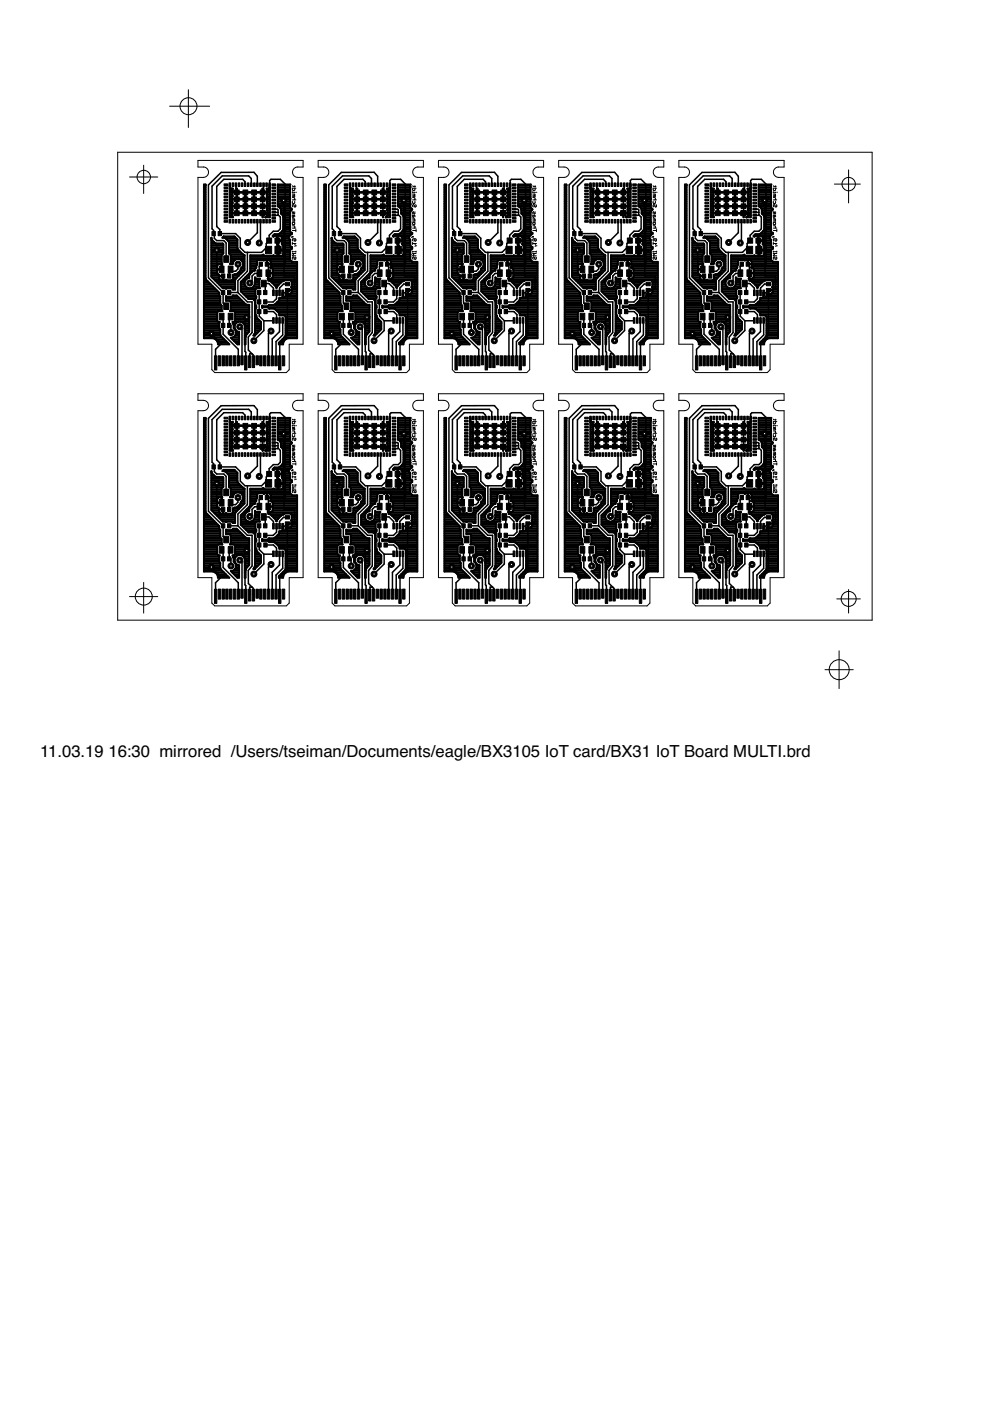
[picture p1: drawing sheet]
<svg xmlns="http://www.w3.org/2000/svg" width="210mm" height="297mm" viewBox="0 0 210 297" stroke-linecap="round" stroke-linejoin="round" font-family="sans-serif">
<defs><g id="words">
<g font-size="3.5">
<text x="8.5" y="160.5">11.03.19</text>
<text x="23" y="160.5">16:30 mirrored /Users/tseiman/Documents/eagle/BX3105 IoT card/BX31 IoT Board MULTI.brd</text>
</g>
</g></defs>
<g fill="none" stroke="#000" stroke-width=".21">
<path d="M62 39.4l.6 .1M62.5 39.9l-.1 .5-.4-.1v-.4h.7M62.5 39.4v.2M87.5 39.4l.6 .1M88 39.9v.4l-.4 .1-.1-.5h.7M88 39.4v.2M113 39.4l.6 .1M113.5 39.9v.4l-.4 .1-.1-.5h.7M113.5 39.4v.2M138.5 39.4l.6 .1M139 39.9v.4l-.4 .1-.1-.5h.7M139 39.4v.2"/>
<path d="M164 39.4l.6 .1M164.4 39.9v.4l-.3 .1-.1-.5h.7M164.4 39.4v.2M55.2 44.7h1v.8l-.2 .2h-.8zM55.2 45.5h1M55.2 45.4h1M55.2 45.3h1M55.2 45.2h1M55.2 45.1h1M55.2 45h1M55.2 44.9h1M55.2 44.8h1"/>
<path d="M55.2 44.7h1M56 45.7h-.8M56.1 45.6l-.9 .1M56.1 45.6h-.9M56.2 45.5l-1 .1M62 40.6v.3M62 42.7l.1 .4 .4-.1v-.3M62 47.2l.4-.1 .1 .4-.4 .1zM62 50.1l.1 .1zM62 51.4v.5M62 53.2v.3M62 40.8h.5v.1"/>
<path d="M62 41.9l.5 .1-.1 .4M62 47.9l.5 .1-.1 .4M62 53.4h.7M62 51.6h.7l-.2 .3M62 48.9h.7M62 48.4h.7M62 46.6h.4M62 46.4h.4l.1 .1-.1 .1M62 42.4h.7M62 41.4h.4M62 41.1h.4l.1 .2-.1 .1M62 50.1l-.3 .3"/>
<path d="M62.2 45.6v.4l-.1 .1-.1-.1v-.4h.4l.1 .4M62.4 50.6l.1 .5 .2-.1-.1-.4h-.5l-.1 .1 .1 .4M62.4 41.4l.1 .2h-.5M62.4 46.6l.1 .3h-.5M62.5 44.9l-.1 .5-.2-.4h-.2v.4M62.6 43.4l.1 .1-.1 .4-.2-.1-.2-.4-.2 .1 .1 .4M62.6 54.5l.1 .4-.2 .1-.1-.4-.3-.1-.1 .1 .1 .4M62.7 48.6v.5M62.7 53.2v.3M62.7 53.7h-.7l.2 .3-.2 .2h.7M62.7 40.8h.1M62.8 52.1l-.3 .1"/>
<path d="M80.7 45.5h1M80.7 45.4h1M80.7 45.3h1M80.7 45.2h1M80.7 45.1h1M80.7 45h1M80.7 44.9h1M80.7 44.8h1M80.7 44.7h1M81.5 45.7h-.8M81.6 45.6l-.9 .1M81.6 45.6h-.9"/>
<path d="M81.7 45.5v-.8h-1v1h.8M81.7 45.5l-1 .1M81.7 45.5l-.2 .2M87.5 40.6v.3M87.5 42.7l.1 .4 .4-.1v-.3M87.5 47.2l.3-.1 .2 .4-.4 .1zM87.5 50.1l.1 .1zM87.5 51.4v.5M87.5 53.2v.3M87.5 40.8h.5v.1M87.5 41.9l.5 .1-.2 .4M87.5 47.9l.5 .1-.2 .4"/>
<path d="M87.5 53.4h.7M87.5 51.6h.7l-.2 .3M87.5 48.9h.7M87.5 48.4h.7M87.5 46.6h.3M87.5 46.4h.3l.2 .1-.2 .1M87.5 42.4h.7M87.5 41.4h.3M87.5 41.1h.3l.2 .2-.2 .1M87.5 50.1l-.3 .3M87.7 45.6v.4l-.1 .1-.1-.1v-.4h.3l.2 .4M87.8 50.6l.2 .5 .2-.1-.1-.4h-.5l-.1 .1 .1 .4"/>
<path d="M87.8 41.4l.2 .2h-.5M87.8 46.6l.2 .3h-.5M88 44.9l-.2 .5-.1-.4h-.2v.4M88.1 43.4l.1 .1-.1 .4-.3-.1-.1-.4-.2 .1 .1 .4M88.1 54.5l.1 .4-.2 .1-.2-.4-.2-.1-.1 .1 .1 .4M88.2 48.6v.5M88.2 53.2v.3M88.2 53.7h-.7l.2 .3-.2 .2h.7M88.2 40.8h.1M88.3 52.1l-.3 .1M106.2 45.5h1M106.2 45.4h1"/>
<path d="M106.2 45.3h1M106.2 45.2h1M106.2 45.1h1M106.2 45h1M106.2 44.9h1M106.2 44.8h1M106.2 44.7h1M107 45.7h-.8M107.1 45.6l-.9 .1M107.1 45.6h-.9M107.2 45.5v-.8h-1v1h.8M107.2 45.5l-1 .1"/>
<path d="M107.2 45.5l-.2 .2M113 40.6v.3M113 42.7l.1 .4 .4-.1v-.3M113 47.2l.3-.1 .2 .4-.4 .1zM113 50.1l.1 .1zM113 51.4v.5M113 53.2v.3M113 40.8h.5v.1M113 41.9l.5 .1-.2 .4M113 47.9l.5 .1-.2 .4M113 53.4h.7M113 51.6h.7l-.2 .3"/>
<path d="M113 48.9h.7M113 48.4h.7M113 46.6h.3M113 46.4h.3v.2M113 42.4h.7M113 41.4h.3M113 41.1h.3v.3M113 50.1l-.3 .3M113.2 45.6v.4l-.1 .1-.1-.1v-.4h.3l.2 .4M113.3 50.6l.2 .5 .2-.1-.1-.4h-.5l-.1 .1 .1 .4M113.3 41.4l.2 .2h-.5M113.3 46.6l.2 .3h-.5"/>
<path d="M113.5 44.9l-.2 .5-.2-.5-.1 .5M113.6 43.4l.1 .1-.1 .4-.3-.1-.1-.4-.2 .1 .1 .4M113.6 54.5l.1 .4-.2 .1-.2-.4-.2-.1-.1 .1 .1 .4M113.7 48.6v.5M113.7 53.2v.3M113.7 53.7h-.7l.2 .3-.2 .2h.7M113.7 40.8h.1M113.8 52.1l-.3 .1M131.7 45.5h1M131.7 45.4h1M131.7 45.3h1M131.7 45.2h1"/>
<path d="M131.7 45.1h1M131.7 45h1M131.7 44.9h1M131.7 44.8h1M131.7 44.7h1M132.5 45.7h-.8M132.6 45.6l-.9 .1M132.6 45.6h-.9M132.7 45.5v-.8h-1v1h.8M132.7 45.5l-1 .1M132.7 45.5l-.2 .2M138.5 40.6v.3"/>
<path d="M138.5 42.7l.1 .4 .4-.1v-.3M138.5 50.1l.1 .1zM138.5 51.4v.5M138.5 53.2v.3M138.5 40.8h.5v.1M138.5 41.9l.5 .1-.2 .4M138.5 47.9l.5 .1-.2 .4M138.5 53.4h.7M138.5 51.6h.7l-.2 .3M138.5 48.9h.7M138.5 48.4h.7M138.5 46.6h.3"/>
<path d="M138.5 46.4h.3l.2 .1-.2 .1M138.5 42.4h.7M138.5 41.4h.3M138.5 41.1h.3l.2 .2-.2 .1M138.5 50.1l-.3 .3M138.6 47.1l.4 .1-.2 .4-.3-.1zM138.7 45.6v.4l-.1 .1-.1-.1v-.4h.3l.2 .4M138.8 50.6l.2 .5 .2-.1-.1-.4h-.5v.5M138.8 41.4l.2 .2h-.5M138.8 46.6l.2 .3h-.5M139 44.9l-.2 .5-.1-.4h-.2v.4M139.1 43.4v.5l-.3-.1-.1-.4-.2 .1 .1 .4"/>
<path d="M139.1 54.5v.5l-.3-.1-.1-.4-.2 .1 .1 .4M139.2 48.6v.5M139.2 53.2v.3M139.2 53.7h-.7l.2 .3-.2 .2h.7M139.2 40.8h.1M139.3 52.1l-.3 .1M157.1 45.6h1M157.1 45.5h1.1M157.1 45.4h1.1M157.1 45.3h1.1M157.1 45.2h1.1M157.1 45.1h1.1"/>
<path d="M157.1 45h1.1M157.1 44.9h1.1M157.1 44.8h1.1M157.1 44.7h1.1M158 45.7h-.9M158.1 45.6l-1 .1M158.2 45.5l-1.1 .1M158.2 45.5v-.8h-1.1v1h.9M158.2 45.5l-.2 .2M164 40.6v.3M164 42.7l.1 .4 .3-.1v-.3M164 47.2l.3-.1 .1 .4-.3 .1z"/>
<path d="M164 50.1l.1 .1zM164 51.4v.5M164 53.2v.3M164 40.8h.4v.1M164 41.9l.4 .1-.1 .4M164 47.9l.4 .1-.1 .4M164 53.4h.7M164 51.6h.7l-.3 .3M164 50.1l-.3 .3M164 48.9h.7M164 48.4h.7M164 46.6h.3"/>
<path d="M164 46.4h.3l.1 .1-.1 .1M164 42.4h.7M164 41.4h.3M164 41.1h.3l.1 .2-.1 .1M164.2 45.6v.4l-.1 .1-.1-.1v-.4h.3l.1 .4M164.3 50.6l.1 .5 .3-.1-.1-.4h-.5l-.1 .1 .1 .4M164.3 41.4l.1 .2h-.4M164.3 46.6l.1 .3h-.4M164.4 44.9l-.1 .5-.1-.4h-.2v.4M164.6 43.4l.1 .4-.3 .1-.1-.4-.2-.1-.1 .1 .1 .4M164.6 54.5l.1 .4-.3 .1-.1-.4-.2-.1-.1 .1 .1 .4M164.7 48.6v.5"/>
<path d="M164.7 53.2v.3M164.7 53.7h-.7l.2 .3-.2 .2h.7M164.7 40.8h.1M164.8 52.1l-.4 .1M55.2 95h1M55.2 94.9h1M55.2 94.8h1M55.2 94.7h1M55.2 94.6h1M55.2 94.5h1M55.2 94.4h1M55.2 94.3h1"/>
<path d="M55.2 94.2h1M56.1 95.1l-.9 .1M56.1 95.1h-.9M56.2 95l-1 .1M56.2 95v-.8h-1v1h.8M56.2 95l-.2 .2M62 99.6l.1 .1zM62 98.4h.7M62 97.9h.7M62 97.4l.5 .1-.1 .4M62 96.7l.4-.1 .1 .4-.4 .1zM62 96.1h.4"/>
<path d="M62 95.9h.4l.1 .1-.1 .1M62 92.1l.1 .5 .4-.1v-.4M62 91.9h.7M62 91.4l.5 .1-.1 .4M62 90.9h.4M62 90.6h.4l.1 .1-.1 .2M62 90.3l.5 .1M62 88.9l.6 .1M62 90.1v.3M62 99.6l-.3 .2M62.2 95.1v.4l-.1 .1-.1-.1v-.4h.4l.1 .4M62.4 96.1l.1 .3h-.5"/>
<path d="M62.4 90.9l.1 .2h-.5M62.5 89.4l-.1 .5-.4-.2v-.3h.7M62.5 94.4l-.1 .5-.2-.4-.1-.1-.1 .1v.4M62.5 88.9v.2M62.6 92.9l.1 .1-.1 .4-.2-.2-.2-.3-.2 .1 .1 .4M62.7 90.3h.1M62.7 98.1v.5M80.7 94.2h1v.8l-.2 .2h-.8zM80.7 95h1M80.7 94.9h1M80.7 94.8h1M80.7 94.7h1"/>
<path d="M80.7 94.6h1M80.7 94.5h1M80.7 94.4h1M80.7 94.3h1M80.7 94.2h1M81.6 95.1l-.9 .1M81.6 95.1h-.9M81.7 95l-1 .1M87.5 99.6l.1 .1zM87.5 98.4h.7M87.5 97.9h.7M87.5 97.4l.5 .1-.2 .4"/>
<path d="M87.5 96.1h.3M87.5 95.9h.3l.2 .1-.2 .1M87.5 92.1l.1 .5 .4-.1v-.4M87.5 91.9h.7M87.5 91.4l.5 .1-.2 .4M87.5 90.9h.3M87.5 90.6h.3l.2 .1-.2 .2M87.5 90.3l.5 .1M87.5 88.9l.6 .1M87.5 90.1v.3M87.5 99.6l-.3 .2M87.6 96.6l.4 .1-.2 .4-.3-.1z"/>
<path d="M87.7 95.1v.4l-.1 .1-.1-.1v-.4h.3l.2 .4M87.8 96.1l.2 .3h-.5M87.8 90.9l.2 .2h-.5M88 89.4v.3l-.4 .2-.1-.5h.7M88 94.4l-.2 .5-.2-.5-.1 .1v.4M88 88.9v.2M88.1 92.9l.1 .1-.1 .4-.3-.2-.1-.3-.2 .1 .1 .4M88.2 90.3h.1M88.2 98.1v.5M106.2 95h1M106.2 94.9h1M106.2 94.8h1"/>
<path d="M106.2 94.7h1M106.2 94.6h1M106.2 94.5h1M106.2 94.4h1M106.2 94.3h1M106.2 94.2h1M107.1 95.1l-.9 .1M107.1 95.1h-.9M107.2 95l-1 .1M107.2 95v-.8h-1v1h.8M107.2 95l-.2 .2M113 99.6l.1 .1z"/>
<path d="M113 98.4h.7M113 97.9h.7M113 97.4l.5 .1-.2 .4M113 96.1h.3M113 95.9h.3v.2M113 92.1l.1 .5 .4-.1v-.4M113 91.9h.7M113 91.4l.5 .1-.2 .4M113 90.9h.3M113 90.6h.3v.3M113 90.3l.5 .1M113 88.9l.6 .1"/>
<path d="M113 90.1v.3M113 99.6l-.3 .2M113.1 96.6l.4 .1-.2 .4-.3-.1zM113.2 95.1v.4l-.1 .1-.1-.1v-.4h.3l.2 .4M113.3 96.1l.2 .3h-.5M113.3 90.9l.2 .2h-.5M113.5 89.4v.3l-.4 .2-.1-.5h.7M113.5 94.4l-.2 .5-.2-.5-.1 .5M113.5 88.9v.2M113.6 92.9l.1 .1-.1 .4-.3-.2-.1-.3-.2 .1 .1 .4M113.7 90.3h.1M113.7 98.1v.5"/>
<path d="M131.7 94.2h1v.8l-.2 .2h-.8zM131.7 95h1M131.7 94.9h1M131.7 94.8h1M131.7 94.7h1M131.7 94.6h1M131.7 94.5h1M131.7 94.4h1M131.7 94.3h1M131.7 94.2h1M132.5 95.1l-.8 .1M132.6 95.1h-.9"/>
<path d="M132.7 95l-1 .1M138.5 99.6l.1 .1zM138.5 98.4h.7M138.5 97.9h.7M138.5 97.4l.5 .1-.2 .4M138.5 96.1h.3M138.5 95.9h.3l.2 .1-.2 .1M138.5 92.1l.1 .5 .4-.1v-.4M138.5 91.9h.7M138.5 91.4l.5 .1-.2 .4M138.5 90.9h.3M138.5 90.6h.3l.2 .1-.2 .2"/>
<path d="M138.5 90.3l.5 .1M138.5 88.9l.6 .1M138.5 90.1v.3M138.5 99.6l-.3 .2M138.6 96.6l.4 .1-.2 .4-.3-.1zM138.7 95.1v.4l-.1 .1-.1-.1v-.4h.3l.2 .4M138.8 96.1l.2 .3h-.5M138.8 90.9l.2 .2h-.5M139 89.4v.3l-.4 .2-.1-.5h.7M139 94.4l-.2 .5-.2-.5-.1 .5M139 88.9v.2M139.1 92.9v.5l-.3-.2-.1-.3-.2 .1 .1 .4"/>
<path d="M139.2 90.3h.1M139.2 98.1v.5M157.1 95h1.1M157.1 94.9h1.1M157.1 94.8h1.1M157.1 94.7h1.1M157.1 94.6h1.1M157.1 94.5h1.1M157.1 94.4h1.1M157.1 94.3h1.1M157.1 94.2h1.1M158.1 95.1l-1 .1"/>
<path d="M158.1 95.1h-1M158.2 95l-1.1 .1M158.2 95v-.8h-1.1v1h.9M158.2 95l-.3 .2M164 90.1v.3M164 92.1l.1 .5 .3-.1v-.4M164 99.6l.1 .1zM164 99.6l-.3 .2M164 98.4h.7M164 97.9h.7M164 97.4l.4 .1-.1 .4M164 90.3l.4 .1"/>
<path d="M164 91.4l.4 .1-.1 .4M164 96.1h.3M164 95.9h.3l.1 .1-.1 .1M164 91.9h.7M164 90.9h.3M164 90.6h.3l.1 .1-.1 .2M164 88.9l.6 .1M164.1 96.6l.3 .1-.1 .4-.3-.1zM164.2 95.1v.4l-.1 .1-.1-.1v-.4h.3l.1 .4M164.3 90.9l.1 .2h-.4M164.3 96.1l.1 .3h-.4M164.4 89.4v.3l-.3 .2-.1-.5h.7"/>
<path d="M164.4 94.4l-.1 .5-.1-.4-.1-.1-.1 .1v.4M164.4 88.9v.2M164.6 92.9l.1 .1-.1 .4-.3-.2-.1-.3-.2 .1 .1 .4M164.7 98.1v.5M164.7 90.3h.1M62 102.8h.7M62 101.1h.7l-.2 .2M62 100.9v.4M62 102.7v.3M62.4 100.1v.4l.1 .1 .2-.1-.1-.4h-.5l-.1 .1 .1 .4M62.6 104l.1 .1-.1 .4-.2-.2-.2-.3-.2 .1 .1 .4M62.7 103.2h-.7l.2 .3-.2 .2h.7"/>
<path d="M62.7 102.7v.3M62.8 101.6l-.3 .1M87.5 102.8h.7M87.5 101.1h.7l-.2 .2M87.5 100.9v.4M87.5 102.7v.3M87.8 100.1v.4l.2 .1 .2-.1-.1-.4h-.5l-.1 .1 .1 .4M88.1 104l.1 .1-.1 .4-.3-.2-.1-.3-.2 .1 .1 .4M88.2 103.2h-.7l.2 .3-.2 .2h.7M88.2 102.7v.3M88.3 101.6l-.3 .1M113 102.8h.7"/>
<path d="M113 101.1h.7l-.2 .2M113 100.9v.4M113 102.7v.3M113.3 100.1l.2 .5 .2-.1-.1-.4h-.5l-.1 .1 .1 .4M113.6 104l.1 .1-.1 .4-.3-.2-.1-.3-.2 .1 .1 .4M113.7 103.2h-.7l.2 .3-.2 .2h.7M113.7 102.7v.3M113.8 101.6l-.3 .1M138.5 102.8h.7M138.5 101.1h.7l-.2 .2M138.5 100.9v.4M138.5 102.7v.3"/>
<path d="M138.8 100.1v.4l.2 .1 .2-.1-.1-.4h-.5v.5M139.1 104v.5l-.3-.2-.1-.3-.2 .1 .1 .4M139.2 103.2h-.7l.2 .3-.2 .2h.7M139.2 102.7v.3M139.3 101.6l-.3 .1M164 100.9v.4M164 102.7v.3M164 102.8h.7M164 101.1h.7l-.3 .2M164.3 100.1v.4l.1 .1 .3-.1-.1-.4h-.5l-.1 .1 .1 .4M164.6 104l.1 .3-.3 .2-.1-.4-.2-.1-.1 .1 .1 .4M164.7 102.7v.3"/>
<path d="M164.7 103.2h-.7l.2 .3-.2 .2h.7M164.8 101.6l-.4 .1"/>
</g>
<g fill="#000" stroke="#000" stroke-width=".21">
<path d="M47.5 39.6h.8v.4h-.8zM47.5 39h.8v.3h-.8zM48.6 38.8h.3v.7h-.3zM49.2 38.8h.4v.7h-.4zM49.8 38.8h.4v.7h-.4zM50.5 38.8h.3v.7h-.3zM51.2 38.8h.3v.7h-.3zM51.8 38.8h.3v.7h-.3zM52.5 38.8h.3v.7h-.3zM53.1 38.8h.3v.7h-.3zM53.8 38.8h.3v.7h-.3zM54.4 38.8h.3v.7h-.3z"/>
<path d="M55.1 38.8h.3v.7h-.3zM55.7 38.8h.3v.7h-.3zM56.3 38.8h.4v.7h-.4zM57 38.8h.3v.7h-.3zM57.7 39.6h.7v.4h-.7zM57.7 39h.7v.3h-.7zM73 39.6h.7v.4h-.7zM73 39h.7v.3h-.7zM74 38.8h.4v.7h-.4zM74.7 38.8h.3v.7h-.3zM75.4 38.8h.3v.7h-.3zM76 38.8h.3v.7h-.3z"/>
<path d="M76.6 38.8h.4v.7h-.4zM77.3 38.8h.3v.7h-.3zM78 38.8h.3v.7h-.3zM78.6 38.8h.3v.7h-.3zM79.2 38.8h.4v.7h-.4zM79.9 38.8h.3v.7h-.3zM80.5 38.8h.4v.7h-.4zM81.2 38.8h.3v.7h-.3zM81.9 38.8h.3v.7h-.3zM82.5 38.8h.3v.7h-.3zM83.2 39.6h.7v.4h-.7zM83.2 39h.7v.3h-.7z"/>
<path d="M98.5 39.6h.8v.4h-.8zM98.5 39h.8v.3h-.8zM99.5 38.8h.4v.7h-.4zM100.2 38.8h.3v.7h-.3zM100.8 38.8h.4v.7h-.4zM101.5 38.8h.3v.7h-.3zM102.2 38.8h.3v.7h-.3zM102.8 38.8h.3v.7h-.3zM103.4 38.8h.4v.7h-.4zM104.1 38.8h.3v.7h-.3zM104.7 38.8h.4v.7h-.4zM105.4 38.8h.3v.7h-.3z"/>
<path d="M106 38.8h.4v.7h-.4zM106.7 38.8h.3v.7h-.3zM107.3 38.8h.4v.7h-.4zM108 38.8h.3v.7h-.3zM108.6 39.6h.8v.4h-.8zM108.6 39h.8v.3h-.8zM124 39.6h.7v.4h-.7zM124 39h.7v.3h-.7zM125 38.8h.4v.7h-.4zM125.7 38.8h.3v.7h-.3zM126.3 38.8h.4v.7h-.4zM127 38.8h.3v.7h-.3z"/>
<path d="M127.6 38.8h.4v.7h-.4zM128.3 38.8h.3v.7h-.3zM128.9 38.8h.4v.7h-.4zM129.6 38.8h.3v.7h-.3zM130.2 38.8h.4v.7h-.4zM130.9 38.8h.3v.7h-.3zM131.5 38.8h.4v.7h-.4zM132.2 38.8h.3v.7h-.3zM132.8 38.8h.4v.7h-.4zM133.5 38.8h.3v.7h-.3zM134.2 39.6h.7v.4h-.7zM134.2 39h.7v.3h-.7z"/>
<path d="M149.5 39.6h.7v.4h-.7zM149.5 39h.7v.3h-.7zM150.5 38.8h.4v.7h-.4zM151.2 38.8h.3v.7h-.3zM151.8 38.8h.4v.7h-.4zM152.5 38.8h.3v.7h-.3zM153.1 38.8h.4v.7h-.4zM153.8 38.8h.3v.7h-.3zM154.4 38.8h.4v.7h-.4zM155.1 38.8h.3v.7h-.3zM155.7 38.8h.4v.7h-.4zM156.4 38.8h.3v.7h-.3z"/>
<path d="M157 38.8h.4v.7h-.4zM157.7 38.8h.3v.7h-.3zM158.3 38.8h.4v.7h-.4zM159 38.8h.3v.7h-.3zM159.6 39.6h.8v.4h-.8zM159.6 39h.8v.3h-.8zM44.9 49.1h.8v.9h-.8zM46.2 49.1h.8v.9h-.8zM46.5 56.4h1v1.4h-1zM46.9 58.1h.8v.9h-.8zM47.5 46.8h.8v.3h-.8zM47.5 46.1h.8v.4h-.8z"/>
<path d="M47.5 45.5h.8v.3h-.8zM47.5 44.8h.8v.4h-.8zM47.5 44.2h.8v.3h-.8zM47.5 43.5h.8v.4h-.8zM47.5 42.9h.8v.3h-.8zM47.5 42.2h.8v.4h-.8zM47.5 41.6h.8v.3h-.8zM47.5 40.9h.8v.4h-.8zM47.5 40.3h.8v.3h-.8zM47.4 54.2h1.1v1.4h-1.1zM48.6 46.5h.3v.8h-.3zM48.2 58.1h.8v.9h-.8z"/>
<path d="M48.4 56.4h1v1.4h-1zM49.2 46.5h.4v.8h-.4zM49.8 46.5h.4v.8h-.4zM49.7 44.7h1v1h-1zM49.7 43.2h1v1h-1zM49.7 41.8h1v1h-1zM49.7 40.3h1v1h-1zM50.5 46.5h.3v.8h-.3zM51.2 46.5h.3v.8h-.3zM51.8 46.5h.3v.8h-.3zM51.5 44.7h1v1h-1zM51.5 43.2h1v1h-1z"/>
<path d="M51.5 41.8h1v1h-1zM51.5 40.3h1v1h-1zM52.5 46.5h.3v.8h-.3zM53.1 46.5h.3v.8h-.3zM53.8 46.5h.3v.8h-.3zM53.4 44.7h1v1h-1zM53.4 43.2h1v1h-1zM53.4 41.8h1v1h-1zM53.4 40.3h1v1h-1zM54.4 46.5h.3v.8h-.3zM55.1 46.5h.3v.8h-.3zM54.5 57.2h1v1.4h-1z"/>
<path d="M54.9 55.6h.7v.9h-.7zM55.4 45h.5v.5h-.5zM55.7 46.5h.3v.8h-.3zM55.2 43.2h1v1h-1zM55.2 41.8h1v1h-1zM55.2 40.3h1v1h-1zM55.4 59.4h1.1v1.4h-1.1zM56.3 46.5h.4v.8h-.4zM56.2 55.6h.8v.9h-.8zM57 46.5h.3v.8h-.3zM56.4 57.2h1v1.4h-1zM56.3 52.2h1.3v1.6h-1.3z"/>
<path d="M56.5 50.5h1.1v1.1h-1.1zM57.7 46.8h.7v.3h-.7zM57.7 46.1h.7v.4h-.7zM57.7 45.5h.7v.3h-.7zM57.7 44.8h.7v.4h-.7zM57.7 44.2h.7v.3h-.7zM57.7 43.5h.7v.4h-.7zM57.7 42.9h.7v.3h-.7zM57.7 42.2h.7v.4h-.7zM57.7 41.6h.7v.3h-.7zM57.7 40.9h.7v.4h-.7zM57.7 40.3h.7v.3h-.7z"/>
<path d="M58.3 50.5h1.1v1.1h-1.1zM58.3 52.2h1.3v1.6h-1.3zM60.5 59.9h.9v.7h-.9zM70.4 49.1h.8v.9h-.8zM71.7 49.1h.8v.9h-.8zM72 56.4h1v1.4h-1zM72.4 58.1h.8v.9h-.8zM73 46.8h.7v.3h-.7zM73 46.1h.7v.4h-.7zM73 45.5h.7v.3h-.7zM73 44.8h.7v.4h-.7zM73 44.2h.7v.3h-.7z"/>
<path d="M73 43.5h.7v.4h-.7zM73 42.9h.7v.3h-.7zM73 42.2h.7v.4h-.7zM73 41.6h.7v.3h-.7zM73 40.9h.7v.4h-.7zM73 40.3h.7v.3h-.7zM72.9 54.2h1.1v1.4h-1.1zM74 46.5h.4v.8h-.4zM73.7 58.1h.7v.9h-.7zM73.9 56.4h1v1.4h-1zM74.7 46.5h.3v.8h-.3zM75.4 46.5h.3v.8h-.3z"/>
<path d="M75.2 44.7h1v1h-1zM75.2 43.2h1v1h-1zM75.2 41.8h1v1h-1zM75.2 40.3h1v1h-1zM76 46.5h.3v.8h-.3zM76.6 46.5h.4v.8h-.4zM77.3 46.5h.3v.8h-.3zM77 44.7h1v1h-1zM77 43.2h1v1h-1zM77 41.8h1v1h-1zM77 40.3h1v1h-1zM78 46.5h.3v.8h-.3z"/>
<path d="M78.6 46.5h.3v.8h-.3zM79.2 46.5h.4v.8h-.4zM78.8 44.7h1.1v1h-1.1zM78.8 43.2h1.1v1h-1.1zM78.8 41.8h1.1v1h-1.1zM78.8 40.3h1.1v1h-1.1zM79.9 46.5h.3v.8h-.3zM80.5 46.5h.4v.8h-.4zM80 57.2h1v1.4h-1zM80.4 55.6h.8v.9h-.8zM80.9 45h.5v.5h-.5zM81.2 46.5h.3v.8h-.3z"/>
<path d="M80.7 43.2h1v1h-1zM80.7 41.8h1v1h-1zM80.7 40.3h1v1h-1zM80.9 59.4h1.1v1.4h-1.1zM81.9 46.5h.3v.8h-.3zM81.7 55.6h.7v.9h-.7zM82.5 46.5h.3v.8h-.3zM81.9 57.2h1v1.4h-1zM81.8 52.2h1.3v1.6h-1.3zM82 50.5h1.1v1.1h-1.1zM83.2 46.8h.7v.3h-.7zM83.2 46.1h.7v.4h-.7z"/>
<path d="M83.2 45.5h.7v.3h-.7zM83.2 44.8h.7v.4h-.7zM83.2 44.2h.7v.3h-.7zM83.2 43.5h.7v.4h-.7zM83.2 42.9h.7v.3h-.7zM83.2 42.2h.7v.4h-.7zM83.2 41.6h.7v.3h-.7zM83.2 40.9h.7v.4h-.7zM83.2 40.3h.7v.3h-.7zM83.8 50.5h1v1.1h-1zM83.8 52.2h1.3v1.6h-1.3zM86 59.9h.9v.7h-.9z"/>
<path d="M95.9 49.1h.7v.9h-.7zM97.2 49.1h.7v.9h-.7zM97.5 56.4h1v1.4h-1zM97.9 58.1h.7v.9h-.7zM98.5 46.8h.8v.3h-.8zM98.5 46.1h.8v.4h-.8zM98.5 45.5h.8v.3h-.8zM98.5 44.8h.8v.4h-.8zM98.5 44.2h.8v.3h-.8zM98.5 43.5h.8v.4h-.8zM98.5 42.9h.8v.3h-.8zM98.5 42.2h.8v.4h-.8z"/>
<path d="M98.5 41.6h.8v.3h-.8zM98.5 40.9h.8v.4h-.8zM98.5 40.3h.8v.3h-.8zM98.4 54.2h1v1.4h-1zM99.5 46.5h.4v.8h-.4zM99.2 58.1h.7v.9h-.7zM99.4 56.4h1v1.4h-1zM100.2 46.5h.3v.8h-.3zM100.8 46.5h.4v.8h-.4zM100.7 44.7h1v1h-1zM100.7 43.2h1v1h-1zM100.7 41.8h1v1h-1z"/>
<path d="M100.7 40.3h1v1h-1zM101.5 46.5h.3v.8h-.3zM102.2 46.5h.3v.8h-.3zM102.8 46.5h.3v.8h-.3zM102.5 44.7h1v1h-1zM102.5 43.2h1v1h-1zM102.5 41.8h1v1h-1zM102.5 40.3h1v1h-1zM103.4 46.5h.4v.8h-.4zM104.1 46.5h.3v.8h-.3zM104.7 46.5h.4v.8h-.4zM104.3 44.7h1v1h-1z"/>
<path d="M104.3 43.2h1v1h-1zM104.3 41.8h1v1h-1zM104.3 40.3h1v1h-1zM105.4 46.5h.3v.8h-.3zM106 46.5h.4v.8h-.4zM105.5 57.2h1v1.4h-1zM105.9 55.6h.7v.9h-.7zM106.4 45h.5v.5h-.5zM106.7 46.5h.3v.8h-.3zM106.2 43.2h1v1h-1zM106.2 41.8h1v1h-1zM106.2 40.3h1v1h-1z"/>
<path d="M106.4 59.4h1v1.4h-1zM107.3 46.5h.4v.8h-.4zM107.2 55.6h.7v.9h-.7zM108 46.5h.3v.8h-.3zM107.4 57.2h1v1.4h-1zM107.3 52.2h1.3v1.6h-1.3zM107.5 50.5h1.1v1.1h-1.1zM108.6 46.8h.8v.3h-.8zM108.6 46.1h.8v.4h-.8zM108.6 45.5h.8v.3h-.8zM108.6 44.8h.8v.4h-.8zM108.6 44.2h.8v.3h-.8z"/>
<path d="M108.6 43.5h.8v.4h-.8zM108.6 42.9h.8v.3h-.8zM108.6 42.2h.8v.4h-.8zM108.6 41.6h.8v.3h-.8zM108.6 40.9h.8v.4h-.8zM108.6 40.3h.8v.3h-.8zM109.3 50.5h1v1.1h-1zM109.3 52.2h1.3v1.6h-1.3zM111.5 59.9h.9v.7h-.9zM121.4 49.1h.7v.9h-.7zM122.7 49.1h.7v.9h-.7zM123 56.4h1v1.4h-1z"/>
<path d="M123.4 58.1h.7v.9h-.7zM124 46.8h.7v.3h-.7zM124 46.1h.7v.4h-.7zM124 45.5h.7v.3h-.7zM124 44.8h.7v.4h-.7zM124 44.2h.7v.3h-.7zM124 43.5h.7v.4h-.7zM124 42.9h.7v.3h-.7zM124 42.2h.7v.4h-.7zM124 41.6h.7v.3h-.7zM124 40.9h.7v.4h-.7zM124 40.3h.7v.3h-.7z"/>
<path d="M123.9 54.2h1v1.4h-1zM125 46.5h.4v.8h-.4zM124.7 58.1h.7v.9h-.7zM124.9 56.4h1v1.4h-1zM125.7 46.5h.3v.8h-.3zM126.3 46.5h.4v.8h-.4zM126.2 44.7h1v1h-1zM126.2 43.2h1v1h-1zM126.2 41.8h1v1h-1zM126.2 40.3h1v1h-1zM127 46.5h.3v.8h-.3zM127.6 46.5h.4v.8h-.4z"/>
<path d="M128.3 46.5h.3v.8h-.3zM128 44.7h1v1h-1zM128 43.2h1v1h-1zM128 41.8h1v1h-1zM128 40.3h1v1h-1zM128.9 46.5h.4v.8h-.4zM129.6 46.5h.3v.8h-.3zM130.2 46.5h.4v.8h-.4zM129.8 44.7h1.1v1h-1.1zM129.8 43.2h1.1v1h-1.1zM129.8 41.8h1.1v1h-1.1zM129.8 40.3h1.1v1h-1.1z"/>
<path d="M130.9 46.5h.3v.8h-.3zM131.5 46.5h.4v.8h-.4zM131 57.2h1v1.4h-1zM131.4 55.6h.7v.9h-.7zM131.9 45h.5v.5h-.5zM132.2 46.5h.3v.8h-.3zM131.7 43.2h1v1h-1zM131.7 41.8h1v1h-1zM131.7 40.3h1v1h-1zM131.9 59.4h1v1.4h-1zM132.8 46.5h.4v.8h-.4zM132.7 55.6h.7v.9h-.7z"/>
<path d="M133.5 46.5h.3v.8h-.3zM132.9 57.2h1v1.4h-1zM133 50.5h1.1v1.1h-1.1zM132.8 52.2h1.3v1.6h-1.3zM134.2 46.8h.7v.3h-.7zM134.2 46.1h.7v.4h-.7zM134.2 45.5h.7v.3h-.7zM134.2 44.8h.7v.4h-.7zM134.2 44.2h.7v.3h-.7zM134.2 43.5h.7v.4h-.7zM134.2 42.9h.7v.3h-.7zM134.2 42.2h.7v.4h-.7z"/>
<path d="M134.2 41.6h.7v.3h-.7zM134.2 40.9h.7v.4h-.7zM134.2 40.3h.7v.3h-.7zM134.8 50.5h1v1.1h-1zM134.8 52.2h1.3v1.6h-1.3zM137 59.9h.9v.7h-.9zM146.9 49.1h.7v.9h-.7zM148.2 49.1h.7v.9h-.7zM148.5 56.4h1v1.4h-1zM148.9 58.1h.7v.9h-.7zM149.5 46.8h.7v.3h-.7zM149.5 46.1h.7v.4h-.7z"/>
<path d="M149.5 45.5h.7v.3h-.7zM149.5 44.8h.7v.4h-.7zM149.5 44.2h.7v.3h-.7zM149.5 43.5h.7v.4h-.7zM149.5 42.9h.7v.3h-.7zM149.5 42.2h.7v.4h-.7zM149.5 41.6h.7v.3h-.7zM149.5 40.9h.7v.4h-.7zM149.5 40.3h.7v.3h-.7zM149.4 54.2h1v1.4h-1zM150.5 46.5h.4v.8h-.4zM150.2 58.1h.7v.9h-.7z"/>
<path d="M150.4 56.4h1v1.4h-1zM151.2 46.5h.3v.8h-.3zM151.8 46.5h.4v.8h-.4zM151.7 44.7h1v1h-1zM151.7 43.2h1v1h-1zM151.7 41.8h1v1h-1zM151.7 40.3h1v1h-1zM152.5 46.5h.3v.8h-.3zM153.1 46.5h.4v.8h-.4zM153.8 46.5h.3v.8h-.3zM153.5 44.7h1v1h-1zM153.5 43.2h1v1h-1z"/>
<path d="M153.5 41.8h1v1h-1zM153.5 40.3h1v1h-1zM154.4 46.5h.4v.8h-.4zM155.1 46.5h.3v.8h-.3zM155.7 46.5h.4v.8h-.4zM155.3 44.7h1v1h-1zM155.3 43.2h1v1h-1zM155.3 41.8h1v1h-1zM155.3 40.3h1v1h-1zM156.4 46.5h.3v.8h-.3zM157 46.5h.4v.8h-.4zM156.5 57.2h1v1.4h-1z"/>
<path d="M156.9 55.6h.7v.9h-.7zM157.4 45h.5v.5h-.5zM157.7 46.5h.3v.8h-.3zM157.1 43.2h1.1v1h-1.1zM157.1 41.8h1.1v1h-1.1zM157.1 40.3h1.1v1h-1.1zM157.4 59.4h1v1.4h-1zM158.3 46.5h.4v.8h-.4zM158.2 55.6h.7v.9h-.7zM159 46.5h.3v.8h-.3zM158.4 57.2h1v1.4h-1zM158.3 52.2h1.3v1.6h-1.3z"/>
<path d="M158.5 50.5h1.1v1.1h-1.1zM159.6 46.8h.8v.3h-.8zM159.6 46.1h.8v.4h-.8zM159.6 45.5h.8v.3h-.8zM159.6 44.8h.8v.4h-.8zM159.6 44.2h.8v.3h-.8zM159.6 43.5h.8v.4h-.8zM159.6 42.9h.8v.3h-.8zM159.6 42.2h.8v.4h-.8zM159.6 41.6h.8v.3h-.8zM159.6 40.9h.8v.4h-.8zM159.6 40.3h.8v.3h-.8z"/>
<path d="M160.3 50.5h1v1.1h-1zM160.3 52.2h1.3v1.6h-1.3zM162.5 59.9h.9v.7h-.9zM45.5 75.4h.5v3h-.5zM46.3 75.4h.5v2.2h-.5zM46.5 66.4h1v1.4h-1zM47.1 75.4h.5v2.2h-.5zM46.9 68.6h.8v.8h-.8zM46.9 61.6h.8v.9h-.8zM47.9 75.4h.5v2.2h-.5zM47.4 64.2h1.1v1.4h-1.1zM48.2 68.6h.8v.8h-.8z"/>
<path d="M48.2 61.6h.8v.9h-.8zM48.7 75.4h.5v2.2h-.5zM48.4 66.4h1v1.4h-1zM49.5 75.4h.5v2.2h-.5zM50.3 75.4h.5v2.2h-.5zM51.1 75.4h.5v1.9h-.5zM51.9 75.4h.5v3h-.5zM52.7 75.4h.5v2.5h-.5zM53.5 75.4h.5v2.5h-.5zM54.3 75.4h.5v1.9h-.5zM54.6 63.6h.7v.9h-.7zM54.6 61.6h.7v.9h-.7z"/>
<path d="M54.6 65.6h.7v.9h-.7zM55.1 75.4h.5v2.2h-.5zM55.9 75.4h.5v2.2h-.5zM55.9 63.6h.7v.9h-.7zM55.9 61.6h.7v.9h-.7zM55.9 65.6h.7v.9h-.7zM56.7 75.4h.5v2.2h-.5zM57.5 75.4h.5v2.2h-.5zM57.8 61.5h.3v1.2h-.3zM57.8 67.4h.3v1.1h-.3zM58.3 75.4h.5v2.2h-.5zM58.5 61.5h.3v1.2h-.3z"/>
<path d="M58.5 67.4h.3v1.1h-.3zM59.1 61.5h.3v1.2h-.3zM59.1 67.4h.3v1.1h-.3zM59.1 75.4h.5v3h-.5zM59.8 61.5h.3v1.2h-.3zM59.8 67.4h.3v1.1h-.3zM59.9 75.4h.5v2.2h-.5zM60.5 61.2h.9v.7h-.9zM71 75.4h.5v3h-.5zM71.8 75.4h.5v2.2h-.5zM72 66.4h1v1.4h-1zM72.6 75.4h.5v2.2h-.5z"/>
<path d="M72.4 68.6h.8v.8h-.8zM72.4 61.6h.8v.9h-.8zM73.4 75.4h.5v2.2h-.5zM72.9 64.2h1.1v1.4h-1.1zM73.7 68.6h.7v.8h-.7zM73.7 61.6h.7v.9h-.7zM74.2 75.4h.5v2.2h-.5zM73.9 66.4h1v1.4h-1zM75 75.4h.5v2.2h-.5zM75.8 75.4h.5v2.2h-.5zM76.6 75.4h.5v1.9h-.5zM77.4 75.4h.5v3h-.5z"/>
<path d="M78.1 75.4h.6v2.5h-.6zM79 75.4h.5v2.5h-.5zM79.8 75.4h.5v1.9h-.5zM80.1 63.6h.7v.9h-.7zM80.1 61.6h.7v.9h-.7zM80.1 65.6h.7v.9h-.7zM80.6 75.4h.5v2.2h-.5zM81.4 75.4h.5v2.2h-.5zM81.4 63.6h.7v.9h-.7zM81.4 61.6h.7v.9h-.7zM81.4 65.6h.7v.9h-.7zM82.1 75.4h.6v2.2h-.6z"/>
<path d="M83 75.4h.5v2.2h-.5zM83.3 61.5h.3v1.2h-.3zM83.3 67.4h.3v1.1h-.3zM83.8 75.4h.5v2.2h-.5zM83.9 61.5h.4v1.2h-.4zM83.9 67.4h.4v1.1h-.4zM84.6 61.5h.3v1.2h-.3zM84.6 67.4h.3v1.1h-.3zM84.6 75.4h.5v3h-.5zM85.2 61.5h.4v1.2h-.4zM85.2 67.4h.4v1.1h-.4zM85.4 75.4h.5v2.2h-.5z"/>
<path d="M86 61.2h.9v.7h-.9zM96.5 75.4h.5v3h-.5zM97.3 75.4h.5v2.2h-.5zM97.5 66.4h1v1.4h-1zM98 75.4h.6v2.2h-.6zM97.9 68.6h.7v.8h-.7zM97.9 61.6h.7v.9h-.7zM98.8 75.4h.6v2.2h-.6zM98.4 64.2h1v1.4h-1zM99.2 68.6h.7v.8h-.7zM99.2 61.6h.7v.9h-.7zM99.7 75.4h.5v2.2h-.5z"/>
<path d="M99.4 66.4h1v1.4h-1zM100.5 75.4h.5v2.2h-.5zM101.2 75.4h.5v2.2h-.5zM102 75.4h.6v1.9h-.6zM102.8 75.4h.6v3h-.6zM103.7 75.4h.5v2.5h-.5zM104.5 75.4h.5v2.5h-.5zM105.2 75.4h.5v1.9h-.5zM105.6 63.6h.7v.9h-.7zM105.6 61.6h.7v.9h-.7zM105.6 65.6h.7v.9h-.7zM106 75.4h.6v2.2h-.6z"/>
<path d="M106.8 75.4h.6v2.2h-.6zM106.9 63.6h.7v.9h-.7zM106.9 61.6h.7v.9h-.7zM106.9 65.6h.7v.9h-.7zM107.7 75.4h.5v2.2h-.5zM108.5 75.4h.5v2.2h-.5zM108.8 61.5h.3v1.2h-.3zM108.8 67.4h.3v1.1h-.3zM109.2 75.4h.5v2.2h-.5zM109.4 61.5h.4v1.2h-.4zM109.4 67.4h.4v1.1h-.4zM110.1 61.5h.3v1.2h-.3z"/>
<path d="M110.1 67.4h.3v1.1h-.3zM110 75.4h.6v3h-.6zM110.7 61.5h.4v1.2h-.4zM110.7 67.4h.4v1.1h-.4zM110.8 75.4h.6v2.2h-.6zM111.5 61.2h.9v.7h-.9zM121.9 75.4h.5v3h-.5zM122.7 75.4h.6v2.2h-.6zM123 66.4h1v1.4h-1zM123.5 75.4h.6v2.2h-.6zM123.4 68.6h.7v.8h-.7zM123.4 61.6h.7v.9h-.7z"/>
<path d="M124.4 75.4h.5v2.2h-.5zM123.9 64.2h1v1.4h-1zM124.7 68.6h.7v.8h-.7zM124.7 61.6h.7v.9h-.7zM125.1 75.4h.5v2.2h-.5zM124.9 66.4h1v1.4h-1zM125.9 75.4h.5v2.2h-.5zM126.7 75.4h.6v2.2h-.6zM127.6 75.4h.5v1.9h-.5zM128.3 75.4h.5v3h-.5zM129.1 75.4h.5v2.5h-.5zM129.9 75.4h.6v2.5h-.6z"/>
<path d="M130.7 75.4h.6v1.9h-.6zM131.1 63.6h.7v.9h-.7zM131.1 61.6h.7v.9h-.7zM131.1 65.6h.7v.9h-.7zM131.6 75.4h.5v2.2h-.5zM132.3 75.4h.5v2.2h-.5zM132.4 63.6h.7v.9h-.7zM132.4 61.6h.7v.9h-.7zM132.4 65.6h.7v.9h-.7zM133.1 75.4h.5v2.2h-.5zM133.9 75.4h.6v2.2h-.6zM134.3 61.5h.3v1.2h-.3z"/>
<path d="M134.3 67.4h.3v1.1h-.3zM134.7 75.4h.6v2.2h-.6zM134.9 61.5h.4v1.2h-.4zM134.9 67.4h.4v1.1h-.4zM135.6 61.5h.3v1.2h-.3zM135.6 67.4h.3v1.1h-.3zM135.6 75.4h.5v3h-.5zM136.2 61.5h.4v1.2h-.4zM136.2 67.4h.4v1.1h-.4zM136.3 75.4h.5v2.2h-.5zM137 61.2h.9v.7h-.9zM147.4 75.4h.6v3h-.6z"/>
<path d="M148.2 75.4h.5v2.2h-.5zM148.5 66.4h1v1.4h-1zM149 75.4h.5v2.2h-.5zM148.9 68.6h.7v.8h-.7zM148.9 61.6h.7v.9h-.7zM149.8 75.4h.5v2.2h-.5zM149.4 64.2h1v1.4h-1zM150.2 68.6h.7v.8h-.7zM150.2 61.6h.7v.9h-.7zM150.6 75.4h.6v2.2h-.6zM150.4 66.4h1v1.4h-1zM151.4 75.4h.6v2.2h-.6z"/>
<path d="M152.2 75.4h.5v2.2h-.5zM153 75.4h.5v1.9h-.5zM153.8 75.4h.5v3h-.5zM154.6 75.4h.6v2.5h-.6zM155.4 75.4h.5v2.5h-.5zM156.2 75.4h.5v1.9h-.5zM156.6 63.6h.7v.9h-.7zM156.6 61.6h.7v.9h-.7zM156.6 65.6h.7v.9h-.7zM157 75.4h.5v2.2h-.5zM157.8 75.4h.5v2.2h-.5zM157.9 63.6h.7v.9h-.7z"/>
<path d="M157.9 61.6h.7v.9h-.7zM157.9 65.6h.7v.9h-.7zM158.6 75.4h.6v2.2h-.6zM159.4 75.4h.5v2.2h-.5zM159.8 61.5h.3v1.2h-.3zM159.8 67.4h.3v1.1h-.3zM160.2 75.4h.5v2.2h-.5zM160.4 61.5h.4v1.2h-.4zM160.4 67.4h.4v1.1h-.4zM161.1 61.5h.3v1.2h-.3zM161.1 67.4h.3v1.1h-.3zM161 75.4h.5v3h-.5z"/>
<path d="M161.7 61.5h.4v1.2h-.4zM161.7 67.4h.4v1.1h-.4zM161.8 75.4h.5v2.2h-.5zM162.5 61.2h.9v.7h-.9zM44.9 98.6h.8v.8h-.8zM46.2 98.6h.8v.8h-.8zM47.5 96.3h.8v.3h-.8zM47.5 95.6h.8v.3h-.8zM47.5 95h.8v.3h-.8zM47.5 94.3h.8v.3h-.8zM47.5 93.7h.8v.3h-.8zM47.5 93h.8v.3h-.8z"/>
<path d="M47.5 92.4h.8v.3h-.8zM47.5 91.7h.8v.4h-.8zM47.5 91.1h.8v.3h-.8zM47.5 90.4h.8v.3h-.8zM47.5 89.8h.8v.3h-.8zM47.5 89.1h.8v.4h-.8zM47.5 88.5h.8v.3h-.8zM48.6 96h.3v.8h-.3zM48.6 88.2h.3v.8h-.3zM49.2 96h.4v.8h-.4zM49.2 88.2h.4v.8h-.4zM49.8 96h.4v.8h-.4z"/>
<path d="M49.8 88.2h.4v.8h-.4zM49.7 94.2h1v1h-1zM49.7 92.7h1v1h-1zM49.7 91.2h1v1h-1zM49.7 89.8h1v1h-1zM50.5 96h.3v.8h-.3zM50.5 88.2h.3v.8h-.3zM51.2 96h.3v.8h-.3zM51.2 88.2h.3v.8h-.3zM51.8 96h.3v.8h-.3zM51.8 88.2h.3v.8h-.3zM51.5 94.2h1v1h-1z"/>
<path d="M51.5 92.7h1v1h-1zM51.5 91.2h1v1h-1zM51.5 89.8h1v1h-1zM52.5 96h.3v.8h-.3zM52.5 88.2h.3v.8h-.3zM53.1 96h.3v.8h-.3zM53.1 88.2h.3v.8h-.3zM53.8 96h.3v.8h-.3zM53.8 88.2h.3v.8h-.3zM53.4 94.2h1v1h-1zM53.4 92.7h1v1h-1zM53.4 91.2h1v1h-1z"/>
<path d="M53.4 89.8h1v1h-1zM54.4 96h.3v.8h-.3zM54.4 88.2h.3v.8h-.3zM55.1 96h.3v.8h-.3zM55.1 88.2h.3v.8h-.3zM55.4 94.4h.5v.6h-.5zM55.7 96h.3v.8h-.3zM55.7 88.2h.3v.8h-.3zM55.2 92.7h1v1h-1zM55.2 91.2h1v1h-1zM55.2 89.8h1v1h-1zM56.3 96h.4v.8h-.4z"/>
<path d="M56.3 88.2h.4v.8h-.4zM57 96h.3v.8h-.3zM57 88.2h.3v.8h-.3zM56.5 99.9h1.1v1.1h-1.1zM57.7 96.3h.7v.3h-.7zM57.7 95.6h.7v.3h-.7zM57.7 95h.7v.3h-.7zM57.7 94.3h.7v.3h-.7zM57.7 93.7h.7v.3h-.7zM57.7 93h.7v.3h-.7zM57.7 92.4h.7v.3h-.7zM57.7 91.7h.7v.4h-.7z"/>
<path d="M57.7 91.1h.7v.3h-.7zM57.7 90.4h.7v.3h-.7zM57.7 89.8h.7v.3h-.7zM57.7 89.1h.7v.4h-.7zM57.7 88.5h.7v.3h-.7zM58.3 99.9h1.1v1.1h-1.1zM70.4 98.6h.8v.8h-.8zM71.7 98.6h.8v.8h-.8zM73 96.3h.7v.3h-.7zM73 95.6h.7v.3h-.7zM73 95h.7v.3h-.7zM73 94.3h.7v.3h-.7z"/>
<path d="M73 93.7h.7v.3h-.7zM73 93h.7v.3h-.7zM73 92.4h.7v.3h-.7zM73 91.7h.7v.4h-.7zM73 91.1h.7v.3h-.7zM73 90.4h.7v.3h-.7zM73 89.8h.7v.3h-.7zM73 89.1h.7v.4h-.7zM73 88.5h.7v.3h-.7zM74 96h.4v.8h-.4zM74 88.2h.4v.8h-.4zM74.7 96h.3v.8h-.3z"/>
<path d="M74.7 88.2h.3v.8h-.3zM75.4 96h.3v.8h-.3zM75.4 88.2h.3v.8h-.3zM75.2 94.2h1v1h-1zM75.2 92.7h1v1h-1zM75.2 91.2h1v1h-1zM75.2 89.8h1v1h-1zM76 96h.3v.8h-.3zM76 88.2h.3v.8h-.3zM76.6 96h.4v.8h-.4zM76.6 88.2h.4v.8h-.4zM77.3 96h.3v.8h-.3z"/>
<path d="M77.3 88.2h.3v.8h-.3zM77 94.2h1v1h-1zM77 92.7h1v1h-1zM77 91.2h1v1h-1zM77 89.8h1v1h-1zM78 96h.3v.8h-.3zM78 88.2h.3v.8h-.3zM78.6 96h.3v.8h-.3zM78.6 88.2h.3v.8h-.3zM79.2 96h.4v.8h-.4zM79.2 88.2h.4v.8h-.4zM78.8 94.2h1.1v1h-1.1z"/>
<path d="M78.8 92.7h1.1v1h-1.1zM78.8 91.2h1.1v1h-1.1zM78.8 89.8h1.1v1h-1.1zM79.9 96h.3v.8h-.3zM79.9 88.2h.3v.8h-.3zM80.5 96h.4v.8h-.4zM80.5 88.2h.4v.8h-.4zM80.9 94.4h.5v.6h-.5zM81.2 96h.3v.8h-.3zM81.2 88.2h.3v.8h-.3zM80.7 92.7h1v1h-1zM80.7 91.2h1v1h-1z"/>
<path d="M80.7 89.8h1v1h-1zM81.9 96h.3v.8h-.3zM81.9 88.2h.3v.8h-.3zM82.5 96h.3v.8h-.3zM82.5 88.2h.3v.8h-.3zM82 99.9h1.1v1.1h-1.1zM83.2 96.3h.7v.3h-.7zM83.2 95.6h.7v.3h-.7zM83.2 95h.7v.3h-.7zM83.2 94.3h.7v.3h-.7zM83.2 93.7h.7v.3h-.7zM83.2 93h.7v.3h-.7z"/>
<path d="M83.2 92.4h.7v.3h-.7zM83.2 91.7h.7v.4h-.7zM83.2 91.1h.7v.3h-.7zM83.2 90.4h.7v.3h-.7zM83.2 89.8h.7v.3h-.7zM83.2 89.1h.7v.4h-.7zM83.2 88.5h.7v.3h-.7zM83.8 99.9h1v1.1h-1zM95.9 98.6h.7v.8h-.7zM97.2 98.6h.7v.8h-.7zM98.5 96.3h.8v.3h-.8zM98.5 95.6h.8v.3h-.8z"/>
<path d="M98.5 95h.8v.3h-.8zM98.5 94.3h.8v.3h-.8zM98.5 93.7h.8v.3h-.8zM98.5 93h.8v.3h-.8zM98.5 92.4h.8v.3h-.8zM98.5 91.7h.8v.4h-.8zM98.5 91.1h.8v.3h-.8zM98.5 90.4h.8v.3h-.8zM98.5 89.8h.8v.3h-.8zM98.5 89.1h.8v.4h-.8zM98.5 88.5h.8v.3h-.8zM99.5 96h.4v.8h-.4z"/>
<path d="M99.5 88.2h.4v.8h-.4zM100.2 96h.3v.8h-.3zM100.2 88.2h.3v.8h-.3zM100.8 96h.4v.8h-.4zM100.8 88.2h.4v.8h-.4zM100.7 94.2h1v1h-1zM100.7 92.7h1v1h-1zM100.7 91.2h1v1h-1zM100.7 89.8h1v1h-1zM101.5 96h.3v.8h-.3zM101.5 88.2h.3v.8h-.3zM102.2 96h.3v.8h-.3z"/>
<path d="M102.2 88.2h.3v.8h-.3zM102.8 96h.3v.8h-.3zM102.8 88.2h.3v.8h-.3zM102.5 94.2h1v1h-1zM102.5 92.7h1v1h-1zM102.5 91.2h1v1h-1zM102.5 89.8h1v1h-1zM103.4 96h.4v.8h-.4zM103.4 88.2h.4v.8h-.4zM104.1 96h.3v.8h-.3zM104.1 88.2h.3v.8h-.3zM104.7 96h.4v.8h-.4z"/>
<path d="M104.7 88.2h.4v.8h-.4zM104.3 94.2h1v1h-1zM104.3 92.7h1v1h-1zM104.3 91.2h1v1h-1zM104.3 89.8h1v1h-1zM105.4 96h.3v.8h-.3zM105.4 88.2h.3v.8h-.3zM106 96h.4v.8h-.4zM106 88.2h.4v.8h-.4zM106.4 94.4h.5v.6h-.5zM106.7 96h.3v.8h-.3zM106.7 88.2h.3v.8h-.3z"/>
<path d="M106.2 92.7h1v1h-1zM106.2 91.2h1v1h-1zM106.2 89.8h1v1h-1zM107.3 96h.4v.8h-.4zM107.3 88.2h.4v.8h-.4zM108 96h.3v.8h-.3zM108 88.2h.3v.8h-.3zM107.5 99.9h1.1v1.1h-1.1zM108.6 96.3h.8v.3h-.8zM108.6 95.6h.8v.3h-.8zM108.6 95h.8v.3h-.8zM108.6 94.3h.8v.3h-.8z"/>
<path d="M108.6 93.7h.8v.3h-.8zM108.6 93h.8v.3h-.8zM108.6 92.4h.8v.3h-.8zM108.6 91.7h.8v.4h-.8zM108.6 91.1h.8v.3h-.8zM108.6 90.4h.8v.3h-.8zM108.6 89.8h.8v.3h-.8zM108.6 89.1h.8v.4h-.8zM108.6 88.5h.8v.3h-.8zM109.3 99.9h1v1.1h-1zM121.4 98.6h.7v.8h-.7zM122.7 98.6h.7v.8h-.7z"/>
<path d="M124 96.3h.7v.3h-.7zM124 95.6h.7v.3h-.7zM124 95h.7v.3h-.7zM124 94.3h.7v.3h-.7zM124 93.7h.7v.3h-.7zM124 93h.7v.3h-.7zM124 92.4h.7v.3h-.7zM124 91.7h.7v.4h-.7zM124 91.1h.7v.3h-.7zM124 90.4h.7v.3h-.7zM124 89.8h.7v.3h-.7zM124 89.1h.7v.4h-.7z"/>
<path d="M124 88.5h.7v.3h-.7zM125 96h.4v.8h-.4zM125 88.2h.4v.8h-.4zM125.7 96h.3v.8h-.3zM125.7 88.2h.3v.8h-.3zM126.3 96h.4v.8h-.4zM126.3 88.2h.4v.8h-.4zM126.2 94.2h1v1h-1zM126.2 92.7h1v1h-1zM126.2 91.2h1v1h-1zM126.2 89.8h1v1h-1zM127 96h.3v.8h-.3z"/>
<path d="M127 88.2h.3v.8h-.3zM127.6 96h.4v.8h-.4zM127.6 88.2h.4v.8h-.4zM128.3 96h.3v.8h-.3zM128.3 88.2h.3v.8h-.3zM128 94.2h1v1h-1zM128 92.7h1v1h-1zM128 91.2h1v1h-1zM128 89.8h1v1h-1zM128.9 96h.4v.8h-.4zM128.9 88.2h.4v.8h-.4zM129.6 96h.3v.8h-.3z"/>
<path d="M129.6 88.2h.3v.8h-.3zM130.2 96h.4v.8h-.4zM130.2 88.2h.4v.8h-.4zM129.8 94.2h1.1v1h-1.1zM129.8 92.7h1.1v1h-1.1zM129.8 91.2h1.1v1h-1.1zM129.8 89.8h1.1v1h-1.1zM130.9 96h.3v.8h-.3zM130.9 88.2h.3v.8h-.3zM131.5 96h.4v.8h-.4zM131.5 88.2h.4v.8h-.4zM131.9 94.4h.5v.6h-.5z"/>
<path d="M132.2 96h.3v.8h-.3zM132.2 88.2h.3v.8h-.3zM131.7 92.7h1v1h-1zM131.7 91.2h1v1h-1zM131.7 89.8h1v1h-1zM132.8 96h.4v.8h-.4zM132.8 88.2h.4v.8h-.4zM133.5 96h.3v.8h-.3zM133.5 88.2h.3v.8h-.3zM133 99.9h1.1v1.1h-1.1zM134.2 96.3h.7v.3h-.7zM134.2 95.6h.7v.3h-.7z"/>
<path d="M134.2 95h.7v.3h-.7zM134.2 94.3h.7v.3h-.7zM134.2 93.7h.7v.3h-.7zM134.2 93h.7v.3h-.7zM134.2 92.4h.7v.3h-.7zM134.2 91.7h.7v.4h-.7zM134.2 91.1h.7v.3h-.7zM134.2 90.4h.7v.3h-.7zM134.2 89.8h.7v.3h-.7zM134.2 89.1h.7v.4h-.7zM134.2 88.5h.7v.3h-.7zM134.8 99.9h1v1.1h-1z"/>
<path d="M146.9 98.6h.7v.8h-.7zM148.2 98.6h.7v.8h-.7zM149.5 96.3h.7v.3h-.7zM149.5 95.6h.7v.3h-.7zM149.5 95h.7v.3h-.7zM149.5 94.3h.7v.3h-.7zM149.5 93.7h.7v.3h-.7zM149.5 93h.7v.3h-.7zM149.5 92.4h.7v.3h-.7zM149.5 91.7h.7v.4h-.7zM149.5 91.1h.7v.3h-.7zM149.5 90.4h.7v.3h-.7z"/>
<path d="M149.5 89.8h.7v.3h-.7zM149.5 89.1h.7v.4h-.7zM149.5 88.5h.7v.3h-.7zM150.5 96h.4v.8h-.4zM150.5 88.2h.4v.8h-.4zM151.2 96h.3v.8h-.3zM151.2 88.2h.3v.8h-.3zM151.8 96h.4v.8h-.4zM151.8 88.2h.4v.8h-.4zM151.7 94.2h1v1h-1zM151.7 92.7h1v1h-1zM151.7 91.2h1v1h-1z"/>
<path d="M151.7 89.8h1v1h-1zM152.5 96h.3v.8h-.3zM152.5 88.2h.3v.8h-.3zM153.1 96h.4v.8h-.4zM153.1 88.2h.4v.8h-.4zM153.8 96h.3v.8h-.3zM153.8 88.2h.3v.8h-.3zM153.5 94.2h1v1h-1zM153.5 92.7h1v1h-1zM153.5 91.2h1v1h-1zM153.5 89.8h1v1h-1zM154.4 96h.4v.8h-.4z"/>
<path d="M154.4 88.2h.4v.8h-.4zM155.1 96h.3v.8h-.3zM155.1 88.2h.3v.8h-.3zM155.7 96h.4v.8h-.4zM155.7 88.2h.4v.8h-.4zM155.3 94.2h1v1h-1zM155.3 92.7h1v1h-1zM155.3 91.2h1v1h-1zM155.3 89.8h1v1h-1zM156.4 96h.3v.8h-.3zM156.4 88.2h.3v.8h-.3zM157 96h.4v.8h-.4z"/>
<path d="M157 88.2h.4v.8h-.4zM157.4 94.4h.5v.6h-.5zM157.7 96h.3v.8h-.3zM157.7 88.2h.3v.8h-.3zM157.1 92.7h1.1v1h-1.1zM157.1 91.2h1.1v1h-1.1zM157.1 89.8h1.1v1h-1.1zM158.3 96h.4v.8h-.4zM158.3 88.2h.4v.8h-.4zM159 96h.3v.8h-.3zM159 88.2h.3v.8h-.3zM158.5 99.9h1.1v1.1h-1.1z"/>
<path d="M159.6 96.3h.8v.3h-.8zM159.6 95.6h.8v.3h-.8zM159.6 95h.8v.3h-.8zM159.6 94.3h.8v.3h-.8zM159.6 93.7h.8v.3h-.8zM159.6 93h.8v.3h-.8zM159.6 92.4h.8v.3h-.8zM159.6 91.7h.8v.4h-.8zM159.6 91.1h.8v.3h-.8zM159.6 90.4h.8v.3h-.8zM159.6 89.8h.8v.3h-.8zM159.6 89.1h.8v.4h-.8z"/>
<path d="M159.6 88.5h.8v.3h-.8zM160.3 99.9h1v1.1h-1zM46.5 115.9h1v1.4h-1zM46.5 105.9h1v1.4h-1zM46.9 118h.8v.9h-.8zM46.9 111h.8v.9h-.8zM46.9 107.5h.8v.9h-.8zM47.4 113.7h1.1v1.4h-1.1zM47.4 103.7h1.1v1.4h-1.1zM48.2 118h.8v.9h-.8zM48.2 111h.8v.9h-.8zM48.2 107.5h.8v.9h-.8z"/>
<path d="M48.4 115.9h1v1.4h-1zM48.4 105.9h1v1.4h-1zM54.6 113.1h.7v.8h-.7zM54.6 111h.7v.9h-.7zM54.6 115.1h.7v.9h-.7zM54.5 106.7h1v1.4h-1zM54.9 105.1h.7v.8h-.7zM55.4 108.9h1.1v1.4h-1.1zM55.9 113.1h.7v.8h-.7zM55.9 111h.7v.9h-.7zM55.9 115.1h.7v.9h-.7zM56.2 105.1h.8v.8h-.8z"/>
<path d="M56.4 106.7h1v1.4h-1zM56.3 101.7h1.3v1.6h-1.3zM57.8 111h.3v1.2h-.3zM57.8 116.8h.3v1.2h-.3zM58.5 111h.3v1.2h-.3zM58.5 116.8h.3v1.2h-.3zM59.1 111h.3v1.2h-.3zM59.1 116.8h.3v1.2h-.3zM58.3 101.7h1.3v1.6h-1.3zM59.8 111h.3v1.2h-.3zM59.8 116.8h.3v1.2h-.3zM60.5 110.6h.9v.8h-.9z"/>
<path d="M60.5 109.3h.9v.7h-.9zM72 115.9h1v1.4h-1zM72 105.9h1v1.4h-1zM72.4 118h.8v.9h-.8zM72.4 111h.8v.9h-.8zM72.4 107.5h.8v.9h-.8zM72.9 113.7h1.1v1.4h-1.1zM72.9 103.7h1.1v1.4h-1.1zM73.7 118h.7v.9h-.7zM73.7 111h.7v.9h-.7zM73.7 107.5h.7v.9h-.7zM73.9 115.9h1v1.4h-1z"/>
<path d="M73.9 105.9h1v1.4h-1zM80.1 113.1h.7v.8h-.7zM80.1 111h.7v.9h-.7zM80.1 115.1h.7v.9h-.7zM80 106.7h1v1.4h-1zM80.4 105.1h.8v.8h-.8zM80.9 108.9h1.1v1.4h-1.1zM81.4 113.1h.7v.8h-.7zM81.4 111h.7v.9h-.7zM81.4 115.1h.7v.9h-.7zM81.7 105.1h.7v.8h-.7zM81.9 106.7h1v1.4h-1z"/>
<path d="M81.8 101.7h1.3v1.6h-1.3zM83.3 111h.3v1.2h-.3zM83.3 116.8h.3v1.2h-.3zM83.9 111h.4v1.2h-.4zM83.9 116.8h.4v1.2h-.4zM84.6 111h.3v1.2h-.3zM84.6 116.8h.3v1.2h-.3zM83.8 101.7h1.3v1.6h-1.3zM85.2 111h.4v1.2h-.4zM85.2 116.8h.4v1.2h-.4zM86 110.6h.9v.8h-.9zM86 109.3h.9v.7h-.9z"/>
<path d="M97.5 115.9h1v1.4h-1zM97.5 105.9h1v1.4h-1zM97.9 118h.7v.9h-.7zM97.9 111h.7v.9h-.7zM97.9 107.5h.7v.9h-.7zM98.4 113.7h1v1.4h-1zM98.4 103.7h1v1.4h-1zM99.2 118h.7v.9h-.7zM99.2 111h.7v.9h-.7zM99.2 107.5h.7v.9h-.7zM99.4 115.9h1v1.4h-1zM99.4 105.9h1v1.4h-1z"/>
<path d="M105.6 113.1h.7v.8h-.7zM105.6 111h.7v.9h-.7zM105.6 115.1h.7v.9h-.7zM105.5 106.7h1v1.4h-1zM105.9 105.1h.7v.8h-.7zM106.4 108.9h1v1.4h-1zM106.9 113.1h.7v.8h-.7zM106.9 111h.7v.9h-.7zM106.9 115.1h.7v.9h-.7zM107.2 105.1h.7v.8h-.7zM107.4 106.7h1v1.4h-1zM107.3 101.7h1.3v1.6h-1.3z"/>
<path d="M108.8 111h.3v1.2h-.3zM108.8 116.8h.3v1.2h-.3zM109.4 111h.4v1.2h-.4zM109.4 116.8h.4v1.2h-.4zM110.1 111h.3v1.2h-.3zM110.1 116.8h.3v1.2h-.3zM109.3 101.7h1.3v1.6h-1.3zM110.7 111h.4v1.2h-.4zM110.7 116.8h.4v1.2h-.4zM111.5 110.6h.9v.8h-.9zM111.5 109.3h.9v.7h-.9zM123 115.9h1v1.4h-1z"/>
<path d="M123 105.9h1v1.4h-1zM123.4 118h.7v.9h-.7zM123.4 111h.7v.9h-.7zM123.4 107.5h.7v.9h-.7zM123.9 113.7h1v1.4h-1zM123.9 103.7h1v1.4h-1zM124.7 118h.7v.9h-.7zM124.7 111h.7v.9h-.7zM124.7 107.5h.7v.9h-.7zM124.9 115.9h1v1.4h-1zM124.9 105.9h1v1.4h-1zM131.1 113.1h.7v.8h-.7z"/>
<path d="M131.1 111h.7v.9h-.7zM131.1 115.1h.7v.9h-.7zM131 106.7h1v1.4h-1zM131.4 105.1h.7v.8h-.7zM131.9 108.9h1v1.4h-1zM132.4 113.1h.7v.8h-.7zM132.4 111h.7v.9h-.7zM132.4 115.1h.7v.9h-.7zM132.7 105.1h.7v.8h-.7zM132.9 106.7h1v1.4h-1zM132.8 101.7h1.3v1.6h-1.3zM134.3 111h.3v1.2h-.3z"/>
<path d="M134.3 116.8h.3v1.2h-.3zM134.9 111h.4v1.2h-.4zM134.9 116.8h.4v1.2h-.4zM135.6 111h.3v1.2h-.3zM135.6 116.8h.3v1.2h-.3zM134.8 101.7h1.3v1.6h-1.3zM136.2 111h.4v1.2h-.4zM136.2 116.8h.4v1.2h-.4zM137 110.6h.9v.8h-.9zM137 109.3h.9v.7h-.9zM148.5 115.9h1v1.4h-1zM148.5 105.9h1v1.4h-1z"/>
<path d="M148.9 118h.7v.9h-.7zM148.9 111h.7v.9h-.7zM148.9 107.5h.7v.9h-.7zM149.4 113.7h1v1.4h-1zM149.4 103.7h1v1.4h-1zM150.2 118h.7v.9h-.7zM150.2 111h.7v.9h-.7zM150.2 107.5h.7v.9h-.7zM150.4 115.9h1v1.4h-1zM150.4 105.9h1v1.4h-1zM156.6 113.1h.7v.8h-.7zM156.6 111h.7v.9h-.7z"/>
<path d="M156.6 115.1h.7v.9h-.7zM156.5 106.7h1v1.4h-1zM156.9 105.1h.7v.8h-.7zM157.4 108.9h1v1.4h-1zM157.9 113.1h.7v.8h-.7zM157.9 111h.7v.9h-.7zM157.9 115.1h.7v.9h-.7zM158.2 105.1h.7v.8h-.7zM158.4 106.7h1v1.4h-1zM158.3 101.7h1.3v1.6h-1.3zM159.8 111h.3v1.2h-.3zM159.8 116.8h.3v1.2h-.3z"/>
<path d="M160.4 111h.4v1.2h-.4zM160.4 116.8h.4v1.2h-.4zM161.1 111h.3v1.2h-.3zM161.1 116.8h.3v1.2h-.3zM160.3 101.7h1.3v1.6h-1.3zM161.7 111h.4v1.2h-.4zM161.7 116.8h.4v1.2h-.4zM162.5 110.6h.9v.8h-.9zM162.5 109.3h.9v.7h-.9zM45.5 124.9h.5v3h-.5zM46.3 124.9h.5v2.1h-.5zM47.1 124.9h.5v2.1h-.5z"/>
<path d="M47.9 124.9h.5v2.1h-.5zM48.7 124.9h.5v2.1h-.5zM49.5 124.9h.5v2.1h-.5zM50.3 124.9h.5v2.1h-.5zM51.1 124.9h.5v1.9h-.5zM51.9 124.9h.5v3h-.5zM52.7 124.9h.5v2.5h-.5zM53.5 124.9h.5v2.5h-.5zM54.3 124.9h.5v1.9h-.5zM55.1 124.9h.5v2.1h-.5zM55.9 124.9h.5v2.1h-.5zM56.7 124.9h.5v2.1h-.5z"/>
<path d="M57.5 124.9h.5v2.1h-.5zM58.3 124.9h.5v2.1h-.5zM59.1 124.9h.5v3h-.5zM59.9 124.9h.5v2.1h-.5zM71 124.9h.5v3h-.5zM71.8 124.9h.5v2.1h-.5zM72.6 124.9h.5v2.1h-.5zM73.4 124.9h.5v2.1h-.5zM74.2 124.9h.5v2.1h-.5zM75 124.9h.5v2.1h-.5zM75.8 124.9h.5v2.1h-.5zM76.6 124.9h.5v1.9h-.5z"/>
<path d="M77.4 124.9h.5v3h-.5zM78.1 124.9h.6v2.5h-.6zM79 124.9h.5v2.5h-.5zM79.8 124.9h.5v1.9h-.5zM80.6 124.9h.5v2.1h-.5zM81.4 124.9h.5v2.1h-.5zM82.1 124.9h.6v2.1h-.6zM83 124.9h.5v2.1h-.5zM83.8 124.9h.5v2.1h-.5zM84.6 124.9h.5v3h-.5zM85.4 124.9h.5v2.1h-.5zM96.5 124.9h.5v3h-.5z"/>
<path d="M97.3 124.9h.5v2.1h-.5zM98 124.9h.6v2.1h-.6zM98.8 124.9h.6v2.1h-.6zM99.7 124.9h.5v2.1h-.5zM100.5 124.9h.5v2.1h-.5zM101.2 124.9h.5v2.1h-.5zM102 124.9h.6v1.9h-.6zM102.8 124.9h.6v3h-.6zM103.7 124.9h.5v2.5h-.5zM104.5 124.9h.5v2.5h-.5zM105.2 124.9h.5v1.9h-.5zM106 124.9h.6v2.1h-.6z"/>
<path d="M106.8 124.9h.6v2.1h-.6zM107.7 124.9h.5v2.1h-.5zM108.5 124.9h.5v2.1h-.5zM109.2 124.9h.5v2.1h-.5zM110 124.9h.6v3h-.6zM110.8 124.9h.6v2.1h-.6zM121.9 124.9h.5v3h-.5zM122.7 124.9h.6v2.1h-.6zM123.5 124.9h.6v2.1h-.6zM124.4 124.9h.5v2.1h-.5zM125.1 124.9h.5v2.1h-.5zM125.9 124.9h.5v2.1h-.5z"/>
<path d="M126.7 124.9h.6v2.1h-.6zM127.6 124.9h.5v1.9h-.5zM128.3 124.9h.5v3h-.5zM129.1 124.9h.5v2.5h-.5zM129.9 124.9h.6v2.5h-.6zM130.7 124.9h.6v1.9h-.6zM131.6 124.9h.5v2.1h-.5zM132.3 124.9h.5v2.1h-.5zM133.1 124.9h.5v2.1h-.5zM133.9 124.9h.6v2.1h-.6zM134.7 124.9h.6v2.1h-.6zM135.6 124.9h.5v3h-.5z"/>
<path d="M136.3 124.9h.5v2.1h-.5zM147.4 124.9h.6v3h-.6zM148.2 124.9h.5v2.1h-.5zM149 124.9h.5v2.1h-.5zM149.8 124.9h.5v2.1h-.5zM150.6 124.9h.6v2.1h-.6zM151.4 124.9h.6v2.1h-.6zM152.2 124.9h.5v2.1h-.5zM153 124.9h.5v1.9h-.5zM153.8 124.9h.5v3h-.5zM154.6 124.9h.6v2.5h-.6zM155.4 124.9h.5v2.5h-.5z"/>
<path d="M156.2 124.9h.5v1.9h-.5zM157 124.9h.5v2.1h-.5zM157.8 124.9h.5v2.1h-.5zM158.6 124.9h.6v2.1h-.6zM159.4 124.9h.5v2.1h-.5zM160.2 124.9h.5v2.1h-.5zM161 124.9h.5v3h-.5zM161.8 124.9h.5v2.1h-.5z"/>
</g>
<g fill="none" stroke="#000" stroke-width=".32">
<path d="M48.7 39.2v.6l.7 .7h.6l.2 .3h1.8v4.4h1.9v-4.4l2.7-.1 .6-.5v-1.9l.2-.3h2l1.1 1v10.1l-.4-6.6M50 39.2v.8l.2 .2v5M52 39.2l-.1-.7-.4-.5h-4l-1.5 1.5v8.5l.6 .7v.8h3.4l.9 1v2l1 1h3.6l1-1M53.3 39.2v-1.4l-.6-.5h-5.6l-2.1 2.2v9l.3 .4 .1 1.6 .6 .5h1.5l.4 .5v3.4M54.6 39.2v-1.8l-.8-.9-6.9 .1-2.7 2.6v19.7l3.1 3.1v2.3l.6 .6M55.9 39.2v1.2l-.2 .3v4.5M74.2 39.2v.6l.8 .7h.4l.3 .3h1.8v4.4h1.9v-4.4l2.7-.1 .6-.5v-1.9l.2-.3h2l1 1v10.1l-.3-6.6M75.5 39.2v.8l.2 .2v5M77.5 39.2l-.1-.7-.5-.5h-4l-1.5 1.5v8.5l.7 .7v.8h3.3l1 1v2l1 1h3.5l1-1M78.8 39.2v-1.4l-.6-.5h-5.6l-2.2 2.2v9l.4 .4 .2 1.6 .4 .5h1.5l.5 .5v3.4M80.1 39.2v-1.8l-.8-.9-6.9 .1-2.7 2.6v19.7l3.1 3.1v2.3l.6 .6M81.4 39.2h.1"/>
<path d="M81.4 39.2v1.2l-.2 .3v3.2M99.7 39.2v.6l.7 .7h.5l.3 .3h1.8v4.4h1.8v-4.4l2.8-.1 .6-.5v-1.9l.2-.3h2l1 1v10.1l-.3-6.6M101 39.2v.8l.2 .2v5M103 39.2l-.1-.7-.5-.5h-4l-1.5 1.5v8.5l.7 .7v.8h3.3l1 1v2l1 1h3.5l1-1M104.3 39.2v-1.4l-.6-.5h-5.6l-2.2 2.2v9l.4 .4 .1 1.6 .5 .5h1.5l.5 .5v3.4M105.6 39.2v-1.8l-.8-.9-6.9 .1-2.7 2.6v19.7l3.1 3.1v2.3l.6 .6M106.8 39.2l.1 1.2-.2 .3v4.5M125.2 39.2v.6l.7 .7h.5l.3 .3h1.8v4.4h1.8v-4.4l2.8-.1 .5-.5v-1.9l.3-.3h2l1 1v10.1l-.3-6.6M126.5 39.2v.8l.2 .2v5M128.5 39.2l-.1-.7-.5-.5h-4l-1.5 1.5v8.5l.7 .7v.8h3.3l1 1v2l1 1h3.5l1-1M129.8 39.2v-1.4l-.6-.5h-5.6l-2.2 2.2v9l.4 .4 .1 1.6 .5 .5h1.5l.5 .5v3.4M131 39.2v-1.8l-.7-.9-6.9 .1-2.7 2.6v19.7l3.1 3.1v2.3l.6 .6"/>
<path d="M132.4 39.2h.1M132.4 39.2v1.2l-.2 .3-.1 3.2M150.7 39.2v.6l.7 .7h.5l.3 .3h1.8v4.4h1.8v-4.4l2.8-.1 .6-.5v-1.9l.2-.3h2l1 1v10.1l-.3-6.6M152 39.2v.8l.2 .2v5M153.9 39.2v-.7l-.5-.5h-4l-1.5 1.5v8.5l.7 .7v.8h3.3l1 1v2l1 1h3.5l1-1M155.2 39.2v-1.4l-.5-.5h-5.6l-2.2 2.2v9l.4 .4 .1 1.6 .5 .5h1.5l.5 .5v3.4M156.5 39.2v-1.8l-.7-.9-7 .1-2.6 2.6v19.7l3.1 3.1v2.3l.6 .6M157.8 39.2h.1M157.9 39.2v1.2l-.3 .3v3.2M46 53v4.1h1M50.4 56v1l-.4 .5h-.7l-.4-.4-.3 .3v1.1M52.5 53.5v4l-2.1 2v2.5"/>
<path d="M54.6 46.9v2.4l-2.1 2.1M54.9 57.9h.1M55.2 46.9v4.3l-.3 .3M55.3 56l-.4 .5 .1 1.5h-1l-.6 .5v1l-.5 .5M55.6 43.6v.3M56.5 52.5l.4 .5M58 44.3h.8l.1 .2v1M58 45h.9M58.9 45.5l.5 .5v2.5l-.5 .5h-.9l-.9 .9v1.1l-.6 .6v.9M58.9 45.5l-.1 .2h-.8M60.1 42.5l.4 9.1v4.4h-3.9l.3 .3v1.6M60.1 42.5l.1 16h2.2v2.5l-.4 .5h-1.1"/>
<path d="M71.4 53l.1 4.1h1M75.9 56v1l-.5 .5h-.6l-.4-.4-.3 .3v1.1M77.9 53.5v4l-2 2v2.5M80.1 46.9v2.4l-2.1 2.1M80.7 46.9v4.3l-.3 .3M80.8 56l-.4 .5 .1 1.5h-1l-.6 .5v1l-.5 .5M81.2 43.7v1.5M81.9 52.5l.5 .5M83.5 44.3h.8l.1 .2v1M83.5 45h.9M84.4 45.5l.5 .5v2.5l-.5 .5h-1l-.8 .9v1.1l-.7 .6v.9M84.4 45.5l-.1 .2h-.8"/>
<path d="M85.6 42.5l.4 9.1v4.4h-3.9l.3 .3v1.6M85.6 42.5l.1 16h2.2v2.5l-.5 .5h-1M96.9 53l.1 4.1h1M101.4 56v1l-.5 .5h-.6l-.4-.4-.3 .3v1.1M103.4 53.5v4l-2 2v2.5M105.6 46.9v2.4l-2.1 2.1M105.9 57.9h.1M106.2 46.9v4.3l-.3 .3M106.3 56l-.4 .5 .1 1.5h-1l-.6 .5v1l-.5 .5M106.6 43.6v.3M107.4 52.5l.5 .5M109 44.3h.7l.2 .2v1"/>
<path d="M109 45h.1M109.1 45h.8M109.9 45.5l.5 .5v2.5l-.5 .5h-1l-.8 .9v1.1l-.7 .6v.9M109.9 45.5l-.1 .2h-.8M111.1 42.5l.4 9.1v4.4h-3.9l.3 .3v1.6M111.1 42.5l.1 16h2.2v2.5l-.5 .5h-1M122.4 53l.1 4.1h1M126.9 56v1l-.5 .5h-.6l-.4-.4-.3 .3v1.1M128.9 53.5v4l-2 2v2.5M131 46.9v2.4l-2 2.1M131.7 46.9v4.3l-.3 .3M131.8 56l-.4 .5 .1 1.5h-1l-.6 .5v1l-.5 .5"/>
<path d="M132.2 43.7v1.5M132.9 52.5l.5 .5M134.5 44.3h.8l.1 .2v1M134.5 45h.9M135.4 45.5l.5 .5v2.5l-.5 .5h-1l-.9 .9v1.1l-.6 .6v.9M135.4 45.5l-.1 .2h-.8M136.6 42.5l.3 9.1v4.4h-3.8l.3 .3v1.6M136.6 42.5l.1 16h2.2v2.5l-.5 .5h-1M147.9 53l.1 4.1h1M152.4 56v1l-.5 .5h-.6l-.4-.4-.3 .3v1.1M154.4 53.5v4l-2 2v2.5M156.5 46.9v2.4l-2 2.1"/>
<path d="M156.9 57.9h.1M157.2 46.9v4.3l-.3 .3M157.3 56l-.4 .5 .1 1.5h-1l-.6 .5v1l-.5 .5M157.6 43.7l.1 1.5M158.4 52.5l.5 .5M160 44.3h.7l.2 .2v1M160 45h.1M160 45h.9M160.9 45.5l.5 .5v2.5l-.5 .5h-1l-.9 .9v1.1l-.6 .6v.9M160.9 45.5l-.1 .2h-.8M162.1 42.5l.3 9.1v4.4h-3.8l.3 .3v1.6M162.1 42.5l.1 16h2.2v2.5l-.5 .5h-1"/>
<path d="M44.8 70.7l2.1 2.2-1.2 1.2v2.8M47 67.1l.3 .3v3.4l3.2 3.3v2.4M48.6 62h1.8M48.9 67.1l-.3 .3v1.6h.4v1.5M50.4 62l2.1 2h.9v6.5l-.8 1 .1 2.7 1 1.1v1.4M50.8 69.3l.5 .5v6.6M52.3 67.2l-.4 .4v6.9l.2 .2v2.2M53.4 75h-.5v1.7M54.9 62l.1 5 .9 1M54.9 66l.1 .1M55.9 68v2.1l-2.1 2.1M56.2 62v-1.6l-.3-.3h1.1l1 1v1"/>
<path d="M56.3 66.1h1.7l.6 .6v1.2M57.4 70.2l-.5 .5v5.8M58 67.9l-2.1 .1M58.6 62.1v1.2l-.7 .7h-1.7M59.3 67.9v2.4l-1.6 1.6v4.6M59.9 67.9v3.1l-1.4 1.4v4.1M60.9 61.5v9.5l-1.6 1.6v4.3M60.9 60.2h-.8l-.8 .9v1M60.9 61.5l-.5 .6h-.5M70.3 70.7l2.1 2.2-1.2 1.2v2.8M72.5 67.1l.3 .3v3.4l3.2 3.3v2.4M74.1 62h1.8"/>
<path d="M74.4 67.1l-.3 .3v1.6h.3v1.5M75.9 62l2 2h1v6.5l-.8 1 .1 2.7 .7 .8M76.3 69.3l.5 .5v6.6M76.8 76.4h.1M77.8 67.2l-.4 .4v6.9l.2 .2v2.2M78.9 75l.3 .3v1.4M78.9 75h-.5v1.7M80.4 62l.1 5 .9 1M81.4 68v2.1l-2.1 2.1M81.7 62v-1.6l-.3-.3h1.1l1 1v1M81.8 66.1h1.7l.6 .6v1.2M82.9 70.2l-.5 .5v5.8"/>
<path d="M83.5 67.9l-2.1 .1M84.1 62.1v1.2l-.7 .7h-1.7M84.8 67.9v2.4l-1.6 1.6v4.6M85.4 67.9v3.1l-1.4 1.4v4.1M86.4 61.5v9.5l-1.6 1.6v4.3M86.4 60.2h-.8l-.8 .9v1M86.4 61.5l-.5 .6h-.5M95.8 70.7l2.1 2.2-1.2 1.2v2.8M98 67.1l.3 .3v3.4l3.2 3.3v2.4M99.6 62h1.8M99.9 67.1l-.3 .3v1.6h.3v1.5M101.4 62l2 2h1v6.5l-.8 1 .1 2.7 1 1.1v1.4"/>
<path d="M101.5 76.5h.1M101.8 69.3l.5 .5v6.6M102.3 76.4h.1M103.3 67.2l-.4 .4v6.9l.2 .2v2.2M104.4 75h-.5v1.7M105.9 62l.1 5 .9 1M105.9 66l.1 .1M106.9 68v2.1l-2.1 2.1M107.2 62v-1.6l-.3-.3h1.1l1 1v1M107.2 64h.1M107.3 66.1h1.7l.6 .6v1.2M108.4 70.2l-.5 .5v5.8"/>
<path d="M109 67.9l-2.1 .1M109.6 62.1v1.2l-.7 .7h-1.6M110.3 67.9v2.4l-1.6 1.6v4.6M110.9 67.9v3.1l-1.4 1.4v4.1M111.9 61.5v9.5l-1.6 1.6v4.3M111.9 60.2h-.8l-.8 .9v1M111.9 61.5l-.5 .6h-.5M121.3 70.7l2.1 2.2-1.2 1.2v2.8M123.5 67.1l.3 .3v3.4l3.2 3.3v2.4M125.1 62h1.8M125.4 67.1l-.3 .3v1.6h.3v1.5M126.9 62l2 2h1v6.5l-.8 1 .1 2.7 .7 .8"/>
<path d="M127.3 69.3l.5 .5v6.6M127.8 76.4h.1M128.8 67.2l-.4 .4v6.9l.2 .2v2.2M129.9 75l.3 .3v1.4M129.9 75h-.5v1.7M131.4 62v5l1 1M132.4 68v2.1l-2.1 2.1M132.7 62v-1.6l-.3-.3h1.1l1 1v1M132.8 66.1h1.7l.6 .6v1.2M133.9 70.2l-.5 .5v5.8M134.5 67.9l-2.1 .1M135.1 62.1v1.2l-.7 .7h-1.7"/>
<path d="M135.7 67.9v2.4l-1.5 1.6v4.6M136.4 67.9v3.1l-1.4 1.4v4.1M137.4 61.5v9.5l-1.6 1.6v4.3M137.4 60.2h-.8l-.9 .9v1M137.4 61.5l-.6 .6h-.4M146.8 70.7l2.1 2.2-1.2 1.2v2.8M149 67.1l.3 .3v3.4l3.2 3.3v2.4M150.6 62h1.8M150.9 67.1l-.3 .3v1.6h.3v1.5M152.4 62l2 2h1v6.5l-.8 1v2.7l.8 .8M152.5 76.5h.1M152.8 69.3l.5 .5v6.6"/>
<path d="M153.3 76.4h.1M154.3 67.2l-.4 .4v6.9l.2 .2v2.2M155.4 75l.3 .3v1.4M155.4 75h-.5v1.7M156.9 62l.1 5 .9 1M156.9 66l.1 .1M157.9 68v2.1l-2.1 2.1M158.2 62v-1.6l-.3-.3h1.1l.9 1v1M158.2 64h.1M158.2 66.1h1.7l.7 .6v1.2M159.4 70.2l-.5 .5v5.8M159.9 67.9l-2 .1"/>
<path d="M160.6 62.1v1.2l-.7 .7h-1.7M161.2 67.9v2.4l-1.5 1.6v4.6M161.9 67.9v3.1l-1.4 1.4v4.1M162.9 61.5v9.5l-1.6 1.6v4.3M162.9 60.2h-.8l-.9 .9v1M162.9 61.5l-.6 .6h-.4M48.7 88.6v.7l.7 .7h.6l.2 .3h1.8v4.4h1.9v-4.4l2.7-.1 .6-.5v-1.9l.2-.3h2l1.1 1v10.1l-.4-6.7M50 88.6v.9l.2 .2v5M51.9 88.6v-.6l-.4-.5h-4l-1.5 1.5v8.5l.6 .6v.9h3.4l.9 1v2l1 1h3.6l1-1M51.9 88.6h.1M53.3 88.6v-1.3l-.6-.5h-5.6l-2.1 2.2v9l.3 .3 .1 1.7 .6 .5h1.5l.4 .5v3.4M54.6 88.6v-1.8l-.8-.8h-6.9l-2.7 2.7v19.7l3.1 3.1v2.2l.6 .7"/>
<path d="M54.6 96.4v2.4l-2.1 2.1M55.2 96.4v4.3l-.3 .3M55.6 93.1v.3M55.7 93.2h.1M55.9 88.6v1.3l-.2 .2v4.6M58 93.8h.8l.1 .2v1M58 94.5h.9M58.9 95l-.1 .1h-.8M58.9 95l.5 .5v2.5l-.5 .5h-.9l-.9 .9v1.1l-.6 .6v.9M60.1 91.9l.1 16.1h2.2v2.5l-.4 .5h-1.1M60.1 91.9l.4 9.2v4.4h-3.9l.3 .3v1.6M74.2 88.6v.7l.8 .7h.4l.3 .3h1.8v4.4h1.9v-4.4l2.7-.1 .6-.5v-1.9l.2-.3h2l1 1v10.1l-.3-6.7"/>
<path d="M75.5 88.6v.9l.2 .2v5M77.5 88.6l-.1-.6-.5-.5h-4l-1.5 1.5v8.5l.7 .6v.9h3.3l1 1v2l1 1h3.5l1-1M78.8 88.6v-1.3l-.6-.5h-5.6l-2.2 2.2v9l.4 .3 .2 1.7 .4 .5h1.5l.5 .5v3.4M80.1 88.6v-1.8l-.8-.8h-6.9l-2.7 2.7v19.7l3.1 3.1v2.2l.6 .7M80.1 96.4v2.4l-2.1 2.1M80.7 96.4v4.3l-.3 .3M81.2 93.2v1.5M81.4 88.6h.1M81.4 88.6v1.3l-.2 .2v3.3M83.5 93.8h.8l.1 .2v1M83.5 94.5h.9M84.4 95l-.1 .1h-.8"/>
<path d="M84.4 95l.5 .5v2.5l-.5 .5h-1l-.8 .9v1.1l-.7 .6v.9M85.6 91.9l.1 16.1h2.2v2.5l-.5 .5h-1M85.6 91.9l.4 9.2v4.4h-3.9l.3 .3v1.6M99.7 88.6v.7l.7 .7h.5l.3 .3h1.8v4.4h1.8v-4.4l2.8-.1 .6-.5v-1.9l.2-.3h2l1 1v10.1l-.3-6.7M101 88.6v.9l.2 .2v5M102.9 88.6v-.6l-.5-.5h-4l-1.5 1.5v8.5l.7 .6v.9h3.3l1 1v2l1 1h3.5l1-1M102.9 88.6h.1M104.3 88.6v-1.3l-.6-.5h-5.6l-2.2 2.2v9l.4 .3 .1 1.7 .5 .5h1.5l.5 .5v3.4M105.6 88.6v-1.8l-.8-.8h-6.9l-2.7 2.7v19.7l3.1 3.1v2.2l.6 .7M105.6 96.4v2.4l-2.1 2.1M106.2 96.4v4.3l-.3 .3M106.6 93.1v.3"/>
<path d="M106.7 93.2h.1M106.8 88.6l.1 1.3-.2 .2v4.6M109 93.8h.7l.2 .2v1M109 94.5h.9M109.9 95l-.1 .1h-.8M109.9 95l.5 .5v2.5l-.5 .5h-1l-.8 .9v1.1l-.7 .6v.9M111.1 91.9l.1 16.1h2.2v2.5l-.5 .5h-1M111.1 91.9l.4 9.2v4.4h-3.9l.3 .3v1.6M125.2 88.6v.7l.7 .7h.5l.3 .3h1.8v4.4h1.8v-4.4l2.8-.1 .5-.5v-1.9l.3-.3h2l1 1v10.1l-.3-6.7M126.5 88.6v.9l.2 .2v5M128.5 88.6l-.1-.6-.5-.5h-4l-1.5 1.5v8.5l.7 .6v.9h3.3l1 1v2l1 1h3.5l1-1M129.8 88.6v-1.3l-.6-.5h-5.6l-2.2 2.2v9l.4 .3 .1 1.7 .5 .5h1.5l.5 .5v3.4"/>
<path d="M131 88.6v-1.8l-.7-.8h-6.9l-2.7 2.7v19.7l3.1 3.1v2.2l.6 .7M131 96.4v2.4l-2 2.1M131.7 96.4v4.3l-.3 .3M132.2 93.2v1.5M132.4 88.6h.1M132.4 88.6v1.3l-.2 .2-.1 3.3M134.5 93.8h.8l.1 .2v1M134.5 94.5h.9M135.4 95l-.1 .1h-.8M135.4 95l.5 .5v2.5l-.5 .5h-1l-.9 .9v1.1l-.6 .6v.9M136.6 91.9l.1 16.1h2.2v2.5l-.5 .5h-1M136.6 91.9l.3 9.2v4.4h-3.8l.3 .3v1.6"/>
<path d="M150.7 88.6v.7l.7 .7h.5l.3 .3h1.8v4.4h1.8v-4.4l2.8-.1 .6-.5v-1.9l.2-.3h2l1 1v10.1l-.3-6.7M152 88.6v.9l.2 .2v5M153.9 88.6v-.6l-.5-.5h-4l-1.5 1.5v8.5l.7 .6v.9h3.3l1 1v2l1 1h3.5l1-1M153.9 88.6h.1M155.2 88.6v-1.3l-.5-.5h-5.6l-2.2 2.2v9l.4 .3 .1 1.7 .5 .5h1.5l.5 .5v3.4M156.5 88.6v-1.8l-.7-.8h-7l-2.6 2.7v19.7l3.1 3.1v2.2l.6 .7M156.5 96.4v2.4l-2 2.1M157.2 96.4v4.3l-.3 .3M157.6 93.2l.1 1.5M157.8 88.6h.1M157.9 88.6v1.3l-.3 .2v3.3M160 93.8h.7l.2 .2v1"/>
<path d="M160 94.5h.9M160.9 95l-.1 .1h-.8M160.9 95l.5 .5v2.5l-.5 .5h-1l-.9 .9v1.1l-.6 .6v.9M162.1 91.9l.3 9.2v4.4h-3.8l.3 .3v1.6M162.1 91.9l.1 16.1h2.2v2.5l-.5 .5h-1M46 102.5v4.1h1M47 116.6l.3 .3v3.4l3.2 3.2v2.5M48.6 111.5h1.8M48.9 116.6l-.3 .3v1.6h.4v1.5M50.4 111.5l2.1 2h.9v6.5l-.8 .9 .1 2.8 .7 .8M50.4 105.5v1l-.4 .5h-.7l-.4-.4-.3 .3v1.1M50.8 118.8l.5 .5v6.6"/>
<path d="M52.3 116.7l-.4 .4v6.9l.2 .2v2.2M52.5 103v4l-2.1 2v2.5M54.9 111.5l.1 5 .9 1M54.9 115.5h.1M54.9 107.4h.1M55.3 105.5l-.4 .5 .1 1.4h-1l-.6 .6v1l-.5 .5M55.9 117.5v2.1l-2.1 2.1M56.2 111.5v-1.6l-.3-.3h1.1l1 1v1M56.3 115.5h1.7l.6 .7v1.2M56.5 102l.4 .5M57.4 119.7l-.5 .5v5.8M58 117.4l-2.1 .1"/>
<path d="M58.6 111.6v1.2l-.7 .7h-1.7M59.3 117.4v2.4l-1.6 1.5v4.7M59.9 117.4v3.1l-1.4 1.4v4.1M60.9 111l-.5 .6h-.5M60.9 109.7h-.8l-.8 .9v1M60.9 111v9.5l-1.6 1.6v4.3M71.4 102.5l.1 4.1h1M72.5 116.6l.3 .3v3.4l3.2 3.2v2.5M74.1 111.5h1.8M74.4 116.6l-.3 .3v1.6h.3v1.5M75.9 111.5l2 2h1v6.5l-.8 .9 .1 2.8 1 1.1v1.4M75.9 105.5v1l-.5 .5h-.6l-.4-.4-.3 .3v1.1"/>
<path d="M76.3 118.8l.5 .5v6.6M77.8 116.7l-.4 .4v6.9l.2 .2v2.2M77.9 103v4l-2 2v2.5M80.4 111.5l.1 5 .9 1M80.8 105.5l-.4 .5 .1 1.4h-1l-.6 .6v1l-.5 .5M81.4 117.5v2.1l-2.1 2.1M81.7 111.5v-1.6l-.3-.3h1.1l1 1v1M81.8 115.5h1.7l.6 .7v1.2M81.9 102l.5 .5M82.9 119.7l-.5 .5v5.8M83.5 117.4l-2.1 .1M84.1 111.6v1.2l-.7 .7h-1.7"/>
<path d="M84.8 117.4v2.4l-1.6 1.5v4.7M85.4 117.4v3.1l-1.4 1.4v4.1M86.4 111l-.5 .6h-.5M86.4 109.7h-.8l-.8 .9v1M86.4 111v9.5l-1.6 1.6v4.3M96.9 102.5l.1 4.1h1M98 116.6l.3 .3v3.4l3.2 3.2v2.5M99.6 111.5h1.8M99.9 116.6l-.3 .3v1.6h.3v1.5M101.4 111.5l2 2h1v6.5l-.8 .9 .1 2.8 .7 .8M101.4 105.5v1l-.5 .5h-.6l-.4-.4-.3 .3v1.1M101.8 118.8l.5 .5v6.6"/>
<path d="M103.3 116.7l-.4 .4v6.9l.2 .2v2.2M103.4 103v4l-2 2v2.5M105.9 111.5l.1 5 .9 1M105.9 115.5h.1M105.9 107.4h.1M106.3 105.5l-.4 .5 .1 1.4h-1l-.6 .6v1l-.5 .5M106.9 117.5v2.1l-2.1 2.1M107.2 111.5v-1.6l-.3-.3h1.1l1 1v1M107.3 115.5h1.7l.6 .7v1.2M107.4 102l.5 .5M108.4 119.7l-.5 .5v5.8M109 117.4l-2.1 .1"/>
<path d="M109.6 111.6v1.2l-.7 .7h-1.7M110.3 117.4v2.4l-1.6 1.5v4.7M110.9 117.4v3.1l-1.4 1.4v4.1M111.9 111l-.5 .6h-.5M111.9 109.7h-.8l-.8 .9v1M111.9 111v9.5l-1.6 1.6v4.3M122.4 102.5l.1 4.1h1M123.5 116.6l.3 .3v3.4l3.2 3.2v2.5M125.1 111.5h1.8M125.4 116.6l-.3 .3v1.6h.3v1.5M126.9 111.5l2 2h1v6.5l-.8 .9 .1 2.8 1 1.1v1.4M126.9 105.5v1l-.5 .5h-.6l-.4-.4-.3 .3v1.1"/>
<path d="M127.3 118.8l.5 .5v6.6M128.8 116.7l-.4 .4v6.9l.2 .2v2.2M128.9 103v4l-2 2v2.5M131.4 111.5v5l1 1M131.8 105.5l-.4 .5 .1 1.4h-1l-.6 .6v1l-.5 .5M132.4 117.5v2.1l-2.1 2.1M132.7 111.5v-1.6l-.3-.3h1.1l1 1v1M132.8 115.5h1.7l.6 .7v1.2M132.9 102l.5 .5M133.9 119.7l-.5 .5v5.8M134.5 117.4l-2.1 .1M135.1 111.6v1.2l-.7 .7h-1.7"/>
<path d="M135.7 117.4v2.4l-1.5 1.5v4.7M136.4 117.4v3.1l-1.4 1.4v4.1M137.4 111l-.6 .6h-.4M137.4 109.7h-.8l-.9 .9v1M137.4 111v9.5l-1.6 1.6v4.3M147.9 102.5l.1 4.1h1M149 116.6l.3 .3v3.4l3.2 3.2v2.5M150.6 111.5h1.8M150.9 116.6l-.3 .3v1.6h.3v1.5M152.4 111.5l2 2h1v6.5l-.8 .9v2.8l.8 .8M152.4 105.5v1l-.5 .5h-.6l-.4-.4-.3 .3v1.1M152.8 118.8l.5 .5v6.6"/>
<path d="M154.3 116.7l-.4 .4v6.9l.2 .2v2.2M154.4 103v4l-2 2v2.5M156.9 111.5l.1 5 .9 1M156.9 115.5h.1M156.9 107.4h.1M157.3 105.5l-.4 .5 .1 1.4h-1l-.6 .6v1l-.5 .5M157.9 117.5v2.1l-2.1 2.1M158.2 111.5v-1.6l-.3-.3h1.1l.9 1v1M158.2 115.5h1.7l.7 .7v1.2M158.4 102l.5 .5M159.4 119.7l-.5 .5v5.8M159.9 117.4l-2 .1"/>
<path d="M160.6 111.6v1.2l-.7 .7h-1.7M161.2 117.4v2.4l-1.5 1.5v4.7M161.9 117.4v3.1l-1.4 1.4v4.1M162.9 111l-.6 .6h-.4M162.9 111v9.5l-1.6 1.6v4.3M162.9 109.7h-.8l-.9 .9v1M44.8 120.2l2.1 2.1-1.2 1.2v2.9M53.4 124.5h-.5v1.7M53.4 124.5l.3 .3v1.4M70.3 120.2l2.1 2.1-1.2 1.2v2.9M78.9 124.5h-.5v1.7M95.8 120.2l2.1 2.1-1.2 1.2v2.9"/>
<path d="M101.5 126h.1M104.4 124.5h-.5v1.7M104.4 124.5l.3 .3v1.4M121.3 120.2l2.1 2.1-1.2 1.2v2.9M129.9 124.5h-.5v1.7M146.8 120.2l2.1 2.1-1.2 1.2v2.9M152.5 126h.1M155.4 124.5l.3 .3v1.4M155.4 124.5h-.5v1.7"/>
</g>
<g fill="none" stroke="#000" stroke-width=".42">
<path d="M43.2 39.7h.4M43.2 39.4h.4M48.7 40h.7l-.1 .1M48.7 39.7h.1M48.7 39.4h.1M48.7 39.2v6.9h.7l-.1-.3M49 40h.1M56.9 40h.1M57.2 39.2v6.9h-.9M57.2 39.2h.1M57.2 39.7h.1M57.2 39.4h.1"/>
<path d="M57.2 40h-.7l.1 .7h-2.7v4.6h.8l-5.4-.1v-1.4h5.8l-5.8-.1v-1.4h6.3l.1-2.3v2.3h.9v1.4h-.3l.3 .1 .1 1.8-.3 .4M58.9 39.7h2.6M58.9 39.4h2.6M68.7 39.7h.4M68.7 39.4h.4M74.2 40h.7l-.1 .1M74.2 39.2v6.9h.7l-.2-.3M74.2 39.2h.1M74.2 39.7h.1M74.2 39.4h.1M82.4 40h.1M82.7 39.7h.1"/>
<path d="M82.7 39.4h.1M82.7 39.2v.8M84.4 39.7h2.6M84.4 39.4h2.6M94.2 39.7h.4M94.2 39.4h.4M99.7 40h.7l-.1 .1M99.7 39.7h.1M99.7 39.4h.1M99.7 39.2v6.9h.7l-.2-.3M100 40h.1M107.9 40h-.4l.1 .1"/>
<path d="M107.9 40h.3M107.9 40h.1M108.2 39.2v6.9h-.9M108.2 39.2h.1M108.2 39.7h.1M108.2 39.4h.1M109.9 39.7h2.6M109.9 39.4h2.6M119.7 39.7h.4M119.7 39.4h.4M125.2 40h.7l-.2 .7h2.8v4.6h-1.8l-.1-5.3v5.3h-.9v.5M125.2 39.2v6.9h.7l-.2-.3"/>
<path d="M125.2 39.2h.1M125.2 39.7h.1M125.2 39.4h.1M133.4 40h.1M133.6 39.7h.1M133.6 39.4h.1M133.7 39.2l-.1 .8M135.4 39.7h2.6M135.4 39.4h2.6M145.2 39.7h.4M145.2 39.4h.4M150.7 40h.6v.1"/>
<path d="M150.7 39.7h.1M150.7 39.4h.1M150.7 39.2v6.9h.7l-.2-.3M151 40h.1M158.9 40h-.4l.1 .1M158.9 40h.1M158.9 40h.3M159.2 39.2v6.9h-.9M159.2 39.2h.1M159.2 39.7h.1M159.2 39.4h.1M160.8 39.7h2.7"/>
<path d="M160.8 39.4h2.7M43.2 57.3h.4M43.2 51h.4M43.2 51.7h.4M43.2 60h1.2M43.2 59.6h.8M43.2 59.2h.5M43.2 58.8h.4M43.2 58.5h.4M43.2 58.1h.4M43.2 57.7h.4M43.2 57h.4"/>
<path d="M43.2 56.6h.4M43.2 56.2h.4M43.2 55.8h.4M43.2 55.5h.4M43.2 55.1h.4M43.2 54.7h.4M43.2 54.3h.4M43.2 54h.4M43.2 53.6h.4M43.2 53.2h.4M43.2 52.9h.4M43.2 52.5h.4"/>
<path d="M43.2 52.1h.4M43.2 51.4h.4M43.2 50.6h.4M43.2 50.2h.4M43.2 49.8h.4M43.2 49.5h.4M43.2 49.1h.4M43.2 48.7h.4M43.2 48.3h.4M43.2 48h.4M43.2 47.6h.4M43.2 47.2h.4"/>
<path d="M43.2 46.8h.4M43.2 46.5h.4M43.2 46.1h.4M43.2 45.7h.4M43.2 45.4h.4M43.2 45h.4M43.2 44.6h.4M43.2 44.2h.4M43.2 43.9h.4M43.2 43.5h.4M43.2 43.1h.4M43.2 42.7h.4"/>
<path d="M43.2 42.4h.4M43.2 42h.4M43.2 41.6h.4M43.2 41.2h.4M43.2 40.9h.4M43.2 40.5h.4M43.2 40.1h.4M44.8 57.3h1.2M44.8 51h.2M44.8 51.7h2.5M44.8 58.5h1.7M44.8 58.1h1.3"/>
<path d="M44.8 57.7h1.2M44.8 57h1.2M44.8 56.6h1.2M44.8 56.2h1.3M44.8 55.8h2.2M44.8 55.5h2.2M44.8 55.1h2.2M44.8 54.7h2.2M44.8 54.3h2.2M44.8 54h2.3M44.8 53.6h2.5M44.8 53.2h2.5"/>
<path d="M44.8 52.9h2.5M44.8 52.5h2.5M44.8 52.1h2.5M44.8 51.4h.6M44.8 50.6h.1M45 58.8h1.5M45.4 59.2h1.2M45.4 51.4l-.5-.5-.1-.5v8.3l2.4 2.4h1.9l.3 .3M45.4 51.4l.4 .2h1.4l.1 .2v2l-.3 .2v1.8M45.7 59.6h4.1M46.1 56.2l.2-.2h.6v1.2h-.9v.7l.2 .3 .3 .1v.8l.4 .3 1-.1M46.1 60h3.7"/>
<path d="M46.5 58.5h.8M46.9 57h.2M46.9 56.6h.2M46.9 56.2h.2M47 55.8l.1 .2v1.1h-1.1l.1-.9M47.3 58.5v.9M47.3 59.2h.1M47.3 58.8h.1M47.3 50.2h2.5M47.4 50.1h2.3l.6 .7 .1 2.1 1.4 1.2M47.4 50.1v.1M47.4 50.2l-.2 .2 .6 .1 .8 .9v2.4l.3 .2v1.8l-.2 .2h.7v-.2"/>
<path d="M47.9 50.6h2.3M47.9 59.3h.1M48.3 51h2M48.5 51.4h1.8M48.6 51.7h1.7M48.6 53.6h2.6M48.6 53.2h2.2M48.6 52.9h1.8M48.6 52.5h1.7M48.6 52.1h1.7M48.7 45.7h.6M48.7 45.4h.6"/>
<path d="M48.7 45h.6M48.7 44.6h.6M48.7 44.2h.6M48.7 43.9h.6M48.7 43.5h.6M48.7 43.1h.6M48.7 42.7h.6M48.7 42.4h.6M48.7 42h.6M48.7 41.6h.6M48.7 41.2h.6M48.7 40.9h.6"/>
<path d="M48.7 40.5h.6M48.7 40.1h.6M48.9 54h2.6M48.9 55.8h.5M48.9 55.5h.6M48.9 55.1h.9M48.9 54.7h2.9M48.9 54.3h2.9M49.3 40.1v.6h2.7v4.6h-1.8v-5.3v5.3h-.9v.5M49.3 41.6v-.8h7.3v.8M49.3 41.6v.6h7.3v-.6M49.4 59.2h.5"/>
<path d="M49.4 58.8h.9M49.4 58.5h1.3M49.8 55.1a1.11 1.11 0 0 1 1.7 .7M49.8 55.1l-.4 .7M50.2 58.1h.8M50.2 45h.1M50.2 44.6h.1M50.2 44.2h.1M50.2 43.9h.1M50.2 43.5h.1M50.2 43.1h.1M50.2 42.7h.1"/>
<path d="M50.2 42.4h.1M50.2 42h.1M50.2 41.6h.1M50.2 41.2h.1M50.2 40.9h.1M50.2 40.5h.1M50.2 40.1h.1M50.6 57.7h.8M51 57.4l-.7 .6-.9 .3v.9l-.3 .2-1.2-.1M51 57.3h.8M51.1 60h.8M51.1 57h.7"/>
<path d="M51.1 55.1h.7M51.2 59.6h.7M51.4 56.6h.4M51.4 55.5h.4M51.4 53.9h.1M51.5 56.2l-.4 .7-.1 .5M51.5 55.8v.4M51.5 56.2h.3M51.5 55.8h.3M51.6 59.2h.6M51.8 54.1v3.2l-1.9 1.9-.1 2.2h-.4M51.8 54.1h.1"/>
<path d="M52 58.8h.8M52 45h.1M52 44.6h.1M52 44.2h.1M52 43.9h.1M52 43.5h.1M52 43.1h.1M52 42.7h.1M52 42.4h.1M52 42h.1M52 41.6h.1M52 41.2h.1"/>
<path d="M52 40.9h.1M52.1 40.7h1.7v4.6h-1.7zM52.4 58.5h.4M52.7 58.1h.3M53 57.7h.4M53.1 57h1M53.1 56.6h1.2M53.1 56.2h1.3M53.1 55.8h1.4M53.1 55.5h1.4M53.1 55.1h8.4M53.1 54.7h8.4"/>
<path d="M53.1 54.3h8.4M53.8 45h.1M53.8 44.6h.1M53.8 44.2h.1M53.8 43.9h.1M53.8 43.5h.1M53.8 43.1h.1M53.8 42.7h.1M53.8 42.4h.1M53.8 42h.1M53.8 41.6h.1M53.8 41.2h.1"/>
<path d="M53.8 40.9h.1M53.9 57.4h-.2a1.77 1.77 0 0 0-1 1.5 1.13 1.13 0 0 0-.8 1.4 1.13 1.13 0 0 0 1.5 .8 1.13 1.13 0 0 0 .7-1.5v-.8M54 60h1M54.1 58.8l.2 .3h.8l-.1 .1 .1 1.9h-.7l-.3 .3v1.3l.2 .1v.4l-.2 .2v1.2l.2 .3v.4l-.1 .1v1.3M54.1 59.6h.9M54.1 59.2h.9M54.1 58.8h.1M54.3 56.8l-.3 .2v.4l-.9-.1M54.3 56.8h.1M54.7 45.2h2M55.6 42h.1M55.6 41.6h.1"/>
<path d="M55.6 41.2h.1M55.6 40.9h.1M55.6 40.5h.1M55.6 40.1h.1M55.7 45.2v.9M55.7 46.1h.1M55.7 45.7h.1M55.7 45.4h.1M55.8 54l-2.7 .1v3.5l-2 2.2v2l1.6 1.6h.9l.5 .5v6.7l-.4 .5h.3M55.8 54h.1M56.3 46.1h.1M56.3 46h.1"/>
<path d="M56.3 46v.1M56.4 46h.1M56.6 55.1v.9h.8M56.6 55.8h.1M56.6 55.5h.1M56.6 45.7h.6M56.6 43.1h.6M56.6 41.6h.6M56.6 40.1h.6M56.6 44.6h.6M56.6 44.2h.6M56.6 43.9h.6"/>
<path d="M56.6 43.5h.6M56.6 42.7h.6M56.6 42.4h.6M56.6 42h.6M56.6 41.2h.6M56.6 40.9h.6M56.6 40.5h.6M56.7 45.4h.5M56.7 45h.5M56.9 58.8h.1M56.9 58.5h.1M56.9 58.1h.1"/>
<path d="M56.9 59.2v.3l.4 .1 1.3 1.4 1.2-1.3 .5-.3h1.3l.2 .3-.1 1.2M56.9 59.2h6.1M57.3 56.8h.3l.2 .2v.9h-.9v1.2l.8-.1 .1-.3v-.7h-.9l-.2 1.1 .2 .1M57.3 59.6h2.8M57.3 56.7v.1M57.4 56.6h5.6M57.4 55.5h4.5M57.4 56.5v-1l-.3-.4h-2.3l-.3 .3-.2 1.4M57.4 56.2h5.6M57.4 55.8h5.6M57.4 56.5l-.1 .2M57.7 60h1.8"/>
<path d="M57.8 57h5.2M57.8 58.8h5.2M57.8 57.3h5.2M57.8 58.5h5.2M57.8 58.1h5.2M57.8 57.7h5.2M58 49.8h3.6M58.8 51.4h.1M58.8 50.6h.1M58.8 50.2h.1M58.8 54h.3M58.8 53.6h.3"/>
<path d="M58.8 53.2h.3M58.8 52.9h.3M58.8 52.5h.3M58.8 52.1h.3M58.9 43.7l.6 .5 .1 1.1 .4 .6v3a1.54 1.54 0 0 1-1.8 .7l-.4 .4 .2 .2 .2-.2h.6v1h2.7M58.9 51.7l-.1 .1v-.7h1v.6M58.9 43.7h.1M58.9 43.5h2.6M58.9 43.1h2.6M58.9 42.7h2.6M58.9 42.4h2.6M58.9 42h2.6"/>
<path d="M58.9 41.6h2.6M58.9 41.2h2.6M58.9 40.9h2.6M58.9 40.5h2.6M58.9 40.1h2.6M59.1 43.9h2.4M59.4 49.5h2.5M59.5 44.2h2.2M59.6 45h1.9M59.6 44.6h2.1M59.6 45.4h1.9M59.7 50.2h1.5"/>
<path d="M59.7 49.1h1.8M59.8 51.7l.2 .3v.9h-1.2v-1.1M59.8 51.7h1.7M59.8 51l-.1-.8-.3-.2h-.5l.2 4.3 .8-.1 .1-.3v-.8h-1.2v1.2l-.8-.2-.2 .2h-1.7l-.3-.3M59.8 51.4h1.7M59.8 50.6h1.5M60 45.7h1.5M60 54h1.5M60 52.1h1.5M60 48.7h1.5M60 53.6h1.5M60 53.2h1.5"/>
<path d="M60 52.9h1.7M60 52.5h1.9M60 48.3h1.5M60 48h1.5M60 47.6h1.5M60 47.2h1.5M60 46.8h1.5M60 46.5h1.5M60 46.1h1.5M61.5 43.3l.1-4.2h-2.7v4.6M61.5 49.1l.4 .3v.2l-.7 .6v.4l.3 .2v1.3l.4 .3v.3l-.4 .3v1M61.5 43.3v.7l.4 .4-.4 .4"/>
<path d="M61.5 44.8v4.3M61.5 54v1.1M61.5 47.1h.1M61.5 43.3h.1M61.5 55.1l.4 .4M61.5 54.4h.1M61.5 44.8h.1M61.6 44.7h.1M61.8 59.6h1.2M61.8 60h1.2M61.9 55.5h1.1v16.2h-1.9a1.22 1.22 0 0 0-1.1 1.3h-.9v-.3M61.9 55.5h.1"/>
<path d="M68.7 57.3h.4M68.7 51h.4M68.7 51.7h.4M68.7 60h1.2M68.7 59.6h.8M68.7 59.2h.5M68.7 58.8h.4M68.7 58.5h.4M68.7 58.1h.4M68.7 57.7h.4M68.7 57h.4M68.7 56.6h.4"/>
<path d="M68.7 56.2h.4M68.7 55.8h.4M68.7 55.5h.4M68.7 55.1h.4M68.7 54.7h.4M68.7 54.3h.4M68.7 54h.4M68.7 53.6h.4M68.7 53.2h.4M68.7 52.9h.4M68.7 52.5h.4M68.7 52.1h.4"/>
<path d="M68.7 51.4h.4M68.7 50.6h.4M68.7 50.2h.4M68.7 49.8h.4M68.7 49.5h.4M68.7 49.1h.4M68.7 48.7h.4M68.7 48.3h.4M68.7 48h.4M68.7 47.6h.4M68.7 47.2h.4M68.7 46.8h.4"/>
<path d="M68.7 46.5h.4M68.7 46.1h.4M68.7 45.7h.4M68.7 45.4h.4M68.7 45h.4M68.7 44.6h.4M68.7 44.2h.4M68.7 43.9h.4M68.7 43.5h.4M68.7 43.1h.4M68.7 42.7h.4M68.7 42.4h.4"/>
<path d="M68.7 42h.4M68.7 41.6h.4M68.7 41.2h.4M68.7 40.9h.4M68.7 40.5h.4M68.7 40.1h.4M70.3 57.3h1.2M70.3 51h.2M70.3 51.7h2.5M70.3 58.5h1.7M70.3 58.1h1.3M70.3 57.7h1.2"/>
<path d="M70.3 57h1.2M70.3 56.6h1.2M70.3 56.2h1.3M70.3 55.8h2.2M70.3 55.5h2.2M70.3 55.1h2.2M70.3 54.7h2.2M70.3 54.3h2.2M70.3 54h2.2M70.3 53.6h2.5M70.3 53.2h2.5M70.3 52.9h2.5"/>
<path d="M70.3 52.5h2.5M70.3 52.1h2.5M70.3 51.4h.6M70.3 50.6h.1M70.5 58.8h1.5M70.8 59.2h1.3M71.2 59.6h4.1M71.6 60h3.7M72 58.5h.8M72.5 57h.1M72.5 56.6h.1M72.5 56.2h.1"/>
<path d="M72.5 55.8v-1.8l.3-.2v-2l-.1-.2-1.6-.1-.7-.6-.1-.5v8.3l2.4 2.4h1.9l.3 .3M72.5 55.8l.1 .2-.1 1.1h-1l.1-.9 .2-.2h.7v1.2h-1l.1 .9M72.8 58.5v.9M72.8 59.2h.1M72.8 58.8h.1M72.8 50.2h2.5M72.9 50.1h2.3l.6 .7 .1 2.1M72.9 50.1v.1M72.9 50.2l-.3 .2 .7 .1 .5 .5M73.4 50.6h2.2M73.8 51h2M73.8 51l.3 .4v2.4l.3 .2v1.8l-.1 .2h.5v-.2"/>
<path d="M74 51.4h1.8M74.1 51.7h1.7M74.1 53.6h2.5M74.1 53.2h2.2M74.1 52.9h1.8M74.1 52.5h1.7M74.1 52.1h1.7M74.2 45.7h.5M74.2 45.4h.5M74.2 45h.5M74.2 44.6h.6M74.2 44.2h.5"/>
<path d="M74.2 43.9h.5M74.2 43.5h.5M74.2 43.1h.6M74.2 42.7h.5M74.2 42.4h.5M74.2 42h.5M74.2 41.6h.6M74.2 41.2h.5M74.2 40.9h.5M74.2 40.5h.5M74.2 40.1h.6M74.3 54h2.7"/>
<path d="M74.4 55.8h.4M74.4 55.5h.6M74.4 55.1h.9M74.4 54.7h2.9M74.4 54.3h2.9M74.7 40.8h7.4v1.4h-7.4zM74.8 40.1l-.1 .6h2.8v4.6h-1.7l-.2-5.3v5.3h-.9v.5M74.8 59.2h.6M74.9 58.8h.9M74.9 58.5h1.2M75.3 55.1l.4-.2 .9 .2M75.3 55.1l-.5 .7"/>
<path d="M75.6 58.1h.9M75.6 45h.2M75.6 44.6h.2M75.6 44.2h.2M75.6 43.9h.2M75.6 43.5h.2M75.6 43.1h.2M75.6 42.7h.2M75.6 42.4h.2M75.6 42h.2M75.6 41.6h.2M75.6 41.2h.2"/>
<path d="M75.6 40.9h.2M75.6 40.5h.2M75.6 40.1h.2M75.9 52.9l1.4 1.2M76.1 57.7h.8M76.5 57.3h.8M76.6 56.9v.1M76.6 56.9a1.43 1.43 0 0 1-1.4 1.2l-.3 .2v.9l-.3 .2h-2.2l-.4-.3v-.8l-.4-.2M76.6 60h.7M76.6 57h.7M76.6 55.1h.7M76.6 55.1l.4 .7"/>
<path d="M76.7 59.6h.7M76.9 56.6h.4M76.9 55.5h.4M76.9 53.9h.1M77 55.8v.4M77 56.2h.3M77 55.8h.3M77 56.2l-.4 .7M77.1 59.2h.6M77.3 54.1v3.2l-1.9 1.9-.1 2.2h-.4M77.3 54.1h.1M77.5 58.8h.8"/>
<path d="M77.5 45h.1M77.5 44.6h.1M77.5 44.2h.1M77.5 43.9h.1M77.5 43.5h.1M77.5 43.1h.1M77.5 42.7h.1M77.5 42.4h.1M77.5 42h.1M77.5 41.6h.1M77.5 41.2h.1M77.5 40.9h.1"/>
<path d="M77.6 40.7h1.7v4.6h-1.7zM77.9 58.5h.4M78.2 58.1h.3M78.5 57.7h.4M78.5 57h1.1M78.5 56.6h1.3M78.5 56.2h1.4M78.5 55.8h1.5M78.5 55.5h1.5M78.5 55.1h8.5M78.5 54.7h8.5M78.5 54.3h8.5"/>
<path d="M79.3 45h.1M79.3 44.6h.1M79.3 44.2h.1M79.3 43.9h.1M79.3 43.5h.1M79.3 43.1h.1M79.3 42.7h.1M79.3 42.4h.1M79.3 42h.1M79.3 41.6h.1M79.3 41.2h.1M79.3 40.9h.1"/>
<path d="M79.4 57.4h-.3a1.8 1.8 0 0 0-.9 1.5 1.12 1.12 0 0 0-.8 1.4 1.12 1.12 0 0 0 1.4 .8 1.12 1.12 0 0 0 .7-1.5v-.8M79.5 60h1M79.5 58.8l.3 .3h.8l-.1 .1 .1 1.9h-.7l-.3 .3v1.3l.2 .1v.4l-.2 .2v1.2l.2 .3v.4l-.1 .1v1.3M79.5 59.6h1M79.5 59.2h1M79.5 58.8h.1M80.2 45.2h1.9M81.1 42h.1M81.1 41.6h.1M81.1 41.2h.1M81.1 40.9h.1M81.1 40.5h.1"/>
<path d="M81.1 40.1h.1M81.2 45.2v.9M81.2 46.1h.1M81.2 45.7h.1M81.2 45.4h.1M81.3 54l-.2 .1h-2.6v3.5l-1.9 2.2v2l1.6 1.6h.9l.4 .5v6.9M81.3 54h.1M81.8 46.1h.1M81.8 46h.1M81.9 46h.1M82.1 55.1v.9h.8M82.1 55.8h.1"/>
<path d="M82.1 55.5h.1M82.1 45.7h.6M82.1 40.1v.6h-2.7v4.6h.8l-5.5-.1v-1.4h5.8l-5.8-.1v-1.4h6.4l.1-2.3v2.3h.9v1.4l-.3 .1h.3v1.8l-.3 .5M82.1 40.1l-.1-.1h.7v6.1h-.9M82.1 43.1h.6M82.1 41.6h.6M82.1 40.1h.6M82.1 44.6h.6M82.1 44.2h.6M82.1 43.9h.6M82.1 43.5h.6M82.1 42.7h.6"/>
<path d="M82.1 42.4h.6M82.1 42h.6M82.1 41.2h.6M82.1 40.9h.6M82.1 40.5h.6M82.1 45.4h.6M82.1 45h.6M82.3 58.8h.1M82.3 58.5h.1M82.3 58.1h.1M82.4 59.2h6.1M82.8 56.8l.5 .2 .1 .9h-1v1.2l.8-.1 .2-.3v-.7h-1.1v1.1l.1 .4 .4 .1 1.4 1.4v-.3l1.1-1 .5-.3h1.3l.3 .3v1l-.2 .2"/>
<path d="M82.8 59.6h2.8M82.8 56.7v.1M82.9 56.5v-1l-.3-.4h-2.4l-.2 .3-.2 1.4-.3 .2v.4l-1-.1M82.9 56.6h5.6M82.9 56.2h5.6M82.9 55.8h5.6M82.9 55.5h4.5M82.9 56.5l-.1 .2M83.2 60h1.8M83.3 57h5.2M83.3 58.8h5.2M83.4 57.3h5.1"/>
<path d="M83.4 58.5h5.1M83.4 58.1h5.1M83.4 57.7h5.1M83.5 49.8h3.6M84.3 51.4h.1M84.3 50.6h.1M84.3 50.2h.1M84.3 51.8v1.1h1.3v-.7l-.3-.4M84.3 54h.3M84.3 53.6h.3M84.3 53.2h.3M84.3 52.9h.3"/>
<path d="M84.3 52.5h.3M84.3 52.1h.3M84.4 51.7l-.1 .1v-.7h1v.6M84.4 43.7h.1M84.4 43.5h2.6M84.4 43.1h2.6M84.4 42.7h2.6M84.4 42.4h2.6M84.4 42h2.6M84.4 41.6h2.6M84.4 41.2h2.6M84.4 40.9h2.6"/>
<path d="M84.4 40.5h2.6M84.4 40.1h2.6M84.4 43.7l.6 .5v1.1l.6 .6v2.7l-.8 .9-1.1 .1-.4 .4 .1 .2 .3-.2h.6v1h2.7M84.6 43.9h2.4M84.9 49.5h2.5M85 44.2h2.2M85 45h2M85 44.6h2.2M85.1 45.4h1.9M85.2 50.2h1.5M85.2 49.1h1.8M85.2 51.8h.1"/>
<path d="M85.3 51.7h1.7M85.3 51.7l-.1 .1M85.3 51l-.1-.8-.3-.2h-.5l.2 4.3 .8-.1 .2-.3v-.8h-1.3v1.2l-.9-.2-.1 .2h-1.7l-.3-.3M85.3 51.4h1.7M85.3 50.6h1.5M85.5 45.7h1.5M85.5 54h1.5M85.5 48.7h1.5M85.5 52.1h1.5M85.6 53.6h1.4M85.6 53.2h1.4M85.6 52.9h1.6"/>
<path d="M85.6 52.5h1.8M85.6 48.3h1.4M85.6 48h1.4M85.6 47.6h1.4M85.6 47.2h1.4M85.6 46.8h1.4M85.6 46.5h1.4M85.6 46.1h1.4M87 43.3h.1M87 47.1h.1M87 44.8h.1M87 49.1l.4 .3v.2a1 1 0 0 0-.7 1l.3 .2v1.3l.4 .3v.3l-.4 .3v1"/>
<path d="M87 43.3v.7l.4 .4-.4 .4M87 43.3l.1-4.2h-2.7v4.6M87 44.8v4.3M87 54v1.1l.4 .4M87 54.4h.1M87.1 44.7h.1M87.2 59.6h1.3M87.4 60h1.1M87.4 55.5h1.1v16.2h-1.9a1.23 1.23 0 0 0-1.1 1.3h-.9v-.3M87.4 55.5h.1M94.2 57.3h.4M94.2 51h.4"/>
<path d="M94.2 51.7h.4M94.2 60h1.2M94.2 59.6h.8M94.2 59.2h.5M94.2 58.8h.4M94.2 58.5h.4M94.2 58.1h.4M94.2 57.7h.4M94.2 57h.4M94.2 56.6h.4M94.2 56.2h.4M94.2 55.8h.4"/>
<path d="M94.2 55.5h.4M94.2 55.1h.4M94.2 54.7h.4M94.2 54.3h.4M94.2 54h.4M94.2 53.6h.4M94.2 53.2h.4M94.2 52.9h.4M94.2 52.5h.4M94.2 52.1h.4M94.2 51.4h.4M94.2 50.6h.4"/>
<path d="M94.2 50.2h.4M94.2 49.8h.4M94.2 49.5h.4M94.2 49.1h.4M94.2 48.7h.4M94.2 48.3h.4M94.2 48h.4M94.2 47.6h.4M94.2 47.2h.4M94.2 46.8h.4M94.2 46.5h.4M94.2 46.1h.4"/>
<path d="M94.2 45.7h.4M94.2 45.4h.4M94.2 45h.4M94.2 44.6h.4M94.2 44.2h.4M94.2 43.9h.4M94.2 43.5h.4M94.2 43.1h.4M94.2 42.7h.4M94.2 42.4h.4M94.2 42h.4M94.2 41.6h.4"/>
<path d="M94.2 41.2h.4M94.2 40.9h.4M94.2 40.5h.4M94.2 40.1h.4M95.8 57.3h1.2M95.8 51h.2M95.8 51.7h2.5M95.8 58.5h1.7M95.8 58.1h1.3M95.8 57.7h1.2M95.8 57h1.2M95.8 56.6h1.2"/>
<path d="M95.8 56.2h1.3M95.8 55.8h2.2M95.8 55.5h2.2M95.8 55.1h2.2M95.8 54.7h2.2M95.8 54.3h2.2M95.8 54h2.2M95.8 53.6h2.5M95.8 53.2h2.5M95.8 52.9h2.5M95.8 52.5h2.5M95.8 52.1h2.5"/>
<path d="M95.8 51.4h.6M95.8 50.6h.1M96 58.8h1.5M96.4 59.2h1.2M96.4 51.4l.4 .2h1.4l.1 .2v2l-.3 .2v1.8l.1 .2-.1 1.1h-1l.1-.9M96.4 51.4l-.5-.5-.1-.5v8.3l2.4 2.4h1.9l.3 .3M96.7 59.6h4.1M97.1 56.2l.2-.2h.6v1.2h-.9l.1 .9M97.1 60h3.7M97.1 58.1l.4 .2v.7l.2 .3h1.2M97.5 58.5h.8v.9M97.9 57h.1"/>
<path d="M97.9 56.6h.1M97.9 56.2h.1M98.3 59.2h.1M98.3 58.8h.1M98.3 50.2h2.5M98.4 50.1h2.3l.6 .7 .1 2.1M98.4 50.1v.1M98.4 50.2l-.3 .2a1.28 1.28 0 0 1 1.4 1v2.4l.4 .2v1.8M98.9 50.6h2.3M98.9 59.3h.1M99.3 51h2M99.5 51.4h1.8"/>
<path d="M99.5 51.7h1.8M99.5 53.6h2.7M99.5 53.2h2.3M99.5 52.9h1.9M99.5 52.5h1.8M99.5 52.1h1.8M99.7 45.7h.5M99.7 45.4h.5M99.7 45h.5M99.7 44.6h.5M99.7 44.2h.5M99.7 43.9h.5"/>
<path d="M99.7 43.5h.5M99.7 43.1h.6M99.7 42.7h.5M99.7 42.4h.5M99.7 42h.5M99.7 41.6h.6M99.7 41.2h.5M99.7 40.9h.5M99.7 40.5h.5M99.7 40.1h.6M99.8 54h2.7M99.9 55.8h.5"/>
<path d="M99.9 55.5h.6M99.9 55.1h.9M99.9 54.7h2.9M99.9 54.3h2.9M100.3 40.1l-.1 .6h2.8v4.6h-1.8v-5.3v5.3h-1v.5M100.3 41.6l-.1-.8h7.4v.8M100.3 41.6l-.1 .6h7.4v-.6M100.3 59.2h.6M100.4 55.8v.2h-.7l.2-.2M100.4 58.8h.9M100.4 58.5h1.2M100.8 55.1l.4-.2 .8 .2"/>
<path d="M100.8 55.1l-.4 .7M101.2 58.1h.8M101.2 45h.1M101.2 44.6h.1M101.2 44.2h.1M101.2 43.9h.1M101.2 43.5h.1M101.2 43.1h.1M101.2 42.7h.1M101.2 42.4h.1M101.2 42h.1M101.2 41.6h.1"/>
<path d="M101.2 41.2h.1M101.2 40.9h.1M101.2 40.5h.1M101.2 40.1h.1M101.4 52.9l1.4 1.2M101.6 57.7h.8M102 57.4l-.7 .6-.9 .3v.9l-.3 .2-1.2-.1M102 57.3h.7M102 56.9l.1 .1M102 56.9v.5M102 60h.8M102 57h.8"/>
<path d="M102 55.1h.8M102 55.1l.5 .7M102.2 59.6h.7M102.4 56.6h.4M102.4 55.5h.4M102.5 55.8v.4M102.5 56.2h.3M102.5 55.8h.3M102.5 56.2l-.5 .7M102.6 59.2h.6M102.8 54.1h.1M102.8 54.1v3.2l-1.9 1.9-.1 2.2h-.4"/>
<path d="M103 58.8h.8M103 45h.1M103 44.6h.1M103 44.2h.1M103 43.9h.1M103 43.5h.1M103 43.1h.1M103 42.7h.1M103 42.4h.1M103 42h.1M103 41.6h.1M103 41.2h.1"/>
<path d="M103 40.9h.1M103.1 40.7h1.7v4.6h-1.7zM103.4 58.5h.4M103.7 58.1h.3M104 57.7h.4M104 57h1.1M104 56.6h1.3M104 56.2h1.4M104 55.8h1.5M104 55.5h1.5M104 55.1h8.5M104 54.7h8.5"/>
<path d="M104 54.3h8.5M104.8 45h.1M104.8 44.6h.1M104.8 44.2h.1M104.8 43.9h.1M104.8 43.5h.1M104.8 43.1h.1M104.8 42.7h.1M104.8 42.4h.1M104.8 42h.1M104.8 41.6h.1M104.8 41.2h.1"/>
<path d="M104.8 40.9h.1M104.9 57.4l-1 .8-.1 .7a1.13 1.13 0 0 0-.9 1.4 1.13 1.13 0 0 0 1.4 .8 1.13 1.13 0 0 0 .8-1.5v-.8M105 60h1M105.1 58.8l.2 .3h.8l-.1 .1 .1 1.9h-.7l-.3 .3v1.3l.2 .1v.4l-.2 .2v1.2l.2 .3v.4l-.1 .1v1.3M105.1 59.6h.9M105.1 59.2h.9M105.1 58.8h.1M105.3 56.8l-.3 .2v.4l-1-.1M105.3 56.8h.1M105.7 45.2h1.9M106.6 42h.1M106.6 41.6h.1"/>
<path d="M106.6 41.2h.1M106.6 40.9h.1M106.6 40.5h.1M106.6 40.1h.1M106.7 45.2v.9M106.7 46.1h.1M106.7 45.7h.1M106.7 45.4h.1M106.8 54l-2.8 .1v3.5l-2 2.2v2l1.7 1.6h.9l.5 .5v6.7l-.4 .5h.3M106.8 54h.1M107.3 46.1h.1M107.3 46h.1"/>
<path d="M107.3 46v.1M107.4 46h.1M107.6 55.1v.9h.8M107.6 40.1v.6h-2.7v4.6h.8l-5.5-.1v-1.4h5.8l-5.8-.1v-1.4h6.4l.1-2.3v2.3h.9v1.4h-.3l.3 .1v1.8l-.2 .4M107.6 55.8h.1M107.6 55.5h.1M107.6 45.7h.6M107.6 40.1h.6M107.6 43.1h.6M107.6 41.6h.6M107.6 45.4h.6M107.6 45h.6"/>
<path d="M107.6 44.6h.6M107.6 44.2h.6M107.6 43.9h.6M107.6 43.5h.6M107.6 42.7h.6M107.6 42.4h.6M107.6 42h.6M107.6 41.2h.6M107.6 40.9h.6M107.6 40.5h.6M107.8 58.8h.1M107.8 58.5h.1"/>
<path d="M107.8 58.1h.1M107.9 59.2h6.1M107.9 59.2v.3l.4 .1 1.2 1.1 .1 .3 1.2-1.3 .5-.3h1.3l.2 .3-.1 1.2M108.3 56.8h.3l.2 .2v.9h-.9v1.2l.8-.1 .1-.3v-.7h-1l-.1 1.1 .2 .1M108.3 59.6h2.8M108.3 56.7v.1M108.4 56.6h5.6M108.4 55.5h4.5M108.4 56.5v-1l-.3-.4h-2.4l-.2 .3-.2 1.4M108.4 56.2h5.6M108.4 55.8h5.6M108.4 56.5l-.1 .2"/>
<path d="M108.7 60h1.8M108.8 57h5.2M108.8 58.8h5.2M108.8 57.3h5.2M108.8 58.5h5.2M108.8 58.1h5.2M108.8 57.7h5.2M109 49.8h3.5M109.7 51.4h.2M109.7 50.6h.2M109.7 50.2h.2M109.8 54h.2"/>
<path d="M109.8 53.6h.2M109.8 53.2h.2M109.8 52.9h.2M109.8 52.5h.2M109.8 52.1h.2M109.9 43.7h.1M109.9 43.5h2.6M109.9 43.1h2.6M109.9 42.7h2.6M109.9 42.4h2.6M109.9 42h2.6M109.9 41.6h2.6"/>
<path d="M109.9 41.2h2.6M109.9 40.9h2.6M109.9 40.5h2.6M109.9 40.1h2.6M109.9 43.7l.5 .5 .1 1.1 .5 .6v3a1.55 1.55 0 0 1-1.8 .7l-.4 .4 .1 .2 .3-.2h.5v1h2.8M109.9 51.7l-.2 .1v-.7h1.1v.6M110.1 43.9h2.4M110.3 49.5h2.6M110.5 44.2h2.2M110.5 45h2M110.5 44.6h2.2M110.6 45.4h1.9"/>
<path d="M110.7 50.2h1.5M110.7 49.1h1.8M110.8 51.7l.2 .5v.7h-1.2v-1.1M110.8 51.7h1.7M110.8 51l-.1-.8-.3-.2h-.5l.1 4.3 .9-.1 .1-.3v-.8h-1.2v1.2l-.9-.2-.1 .2h-1.7l-.3-.3M110.8 51.4h1.7M110.8 50.6h1.4M111 45.7h1.5M111 48.7h1.5M111 54h1.5M111 52.1h1.5M111 53.6h1.5"/>
<path d="M111 53.2h1.5M111 52.9h1.7M111 52.5h1.9M111 48.3h1.5M111 48h1.5M111 47.6h1.5M111 47.2h1.5M111 46.8h1.5M111 46.5h1.5M111 46.1h1.5M112.5 43.3v.7l.4 .4-.4 .4M112.5 49.1l.4 .3v.2a1.08 1.08 0 0 0-.7 1l.3 .2v1.3l.4 .3v.3l-.4 .3v1"/>
<path d="M112.5 43.3v-4.2h-2.6v4.6M112.5 44.8v4.3M112.5 54v1.1M112.5 43.3h.1M112.5 55.1l.4 .4M112.5 54.4h.1M112.5 47.1h.1M112.5 44.8h.1M112.6 44.7h.1M112.8 59.6h1.2M112.8 60h1.2M112.9 55.5h1.1v16.2h-1.9a1.22 1.22 0 0 0-1.1 1.3h-.9v-.3"/>
<path d="M112.9 55.5h.1M119.7 57.3h.4M119.7 51h.4M119.7 51.7h.4M119.7 60h1.2M119.7 59.6h.8M119.7 59.2h.4M119.7 58.8h.4M119.7 58.5h.4M119.7 58.1h.4M119.7 57.7h.4M119.7 57h.4"/>
<path d="M119.7 56.6h.4M119.7 56.2h.4M119.7 55.8h.4M119.7 55.5h.4M119.7 55.1h.4M119.7 54.7h.4M119.7 54.3h.4M119.7 54h.4M119.7 53.6h.4M119.7 53.2h.4M119.7 52.9h.4M119.7 52.5h.4"/>
<path d="M119.7 52.1h.4M119.7 51.4h.4M119.7 50.6h.4M119.7 50.2h.4M119.7 49.8h.4M119.7 49.5h.4M119.7 49.1h.4M119.7 48.7h.4M119.7 48.3h.4M119.7 48h.4M119.7 47.6h.4M119.7 47.2h.4"/>
<path d="M119.7 46.8h.4M119.7 46.5h.4M119.7 46.1h.4M119.7 45.7h.4M119.7 45.4h.4M119.7 45h.4M119.7 44.6h.4M119.7 44.2h.4M119.7 43.9h.4M119.7 43.5h.4M119.7 43.1h.4M119.7 42.7h.4"/>
<path d="M119.7 42.4h.4M119.7 42h.4M119.7 41.6h.4M119.7 41.2h.4M119.7 40.9h.4M119.7 40.5h.4M119.7 40.1h.4M121.3 57.3h1.2M121.3 51h.2M121.3 51.7h2.5M121.3 58.5h1.7M121.3 58.1h1.3"/>
<path d="M121.3 57.7h1.2M121.3 57h1.2M121.3 56.6h1.2M121.3 56.2h1.3M121.3 55.8h2.2M121.3 55.5h2.2M121.3 55.1h2.2M121.3 54.7h2.2M121.3 54.3h2.2M121.3 54h2.2M121.3 53.6h2.5M121.3 53.2h2.5"/>
<path d="M121.3 52.9h2.5M121.3 52.5h2.5M121.3 52.1h2.5M121.3 51.4h.6M121.3 50.6h.1M121.5 58.8h1.5M121.8 59.2h1.2M122.2 59.6h4.1M122.6 60h3.7M122.6 58.1l-.1-.9h.9v-1.2h-.7l-.2 .4v.7h1l.1-1.1-.1-.2v-1.8l.3-.2v-2l-.1-.2-1.6-.1-.7-.6-.1-.5v8.3l2.4 2.4h1.9l.3 .3M123 58.5h.8M123.4 57h.1"/>
<path d="M123.4 56.6h.1M123.4 56.2h.1M123.8 58.5v.9M123.8 59.2h.1M123.8 58.8h.1M123.8 50.2h2.5M123.9 50.1h2.3l.6 .7 .1 2.1M123.9 50.1v.1M123.9 50.2l-.3 .2 .7 .1 .7 .9v2.4l.4 .2v1.8l-.2 .2h.6v-.2M124.4 50.6h2.2M124.7 51h2.1M125 51.4h1.8"/>
<path d="M125 51.7h1.8M125 53.6h2.6M125 53.2h2.3M125 52.9h1.9M125 52.5h1.8M125 52.1h1.8M125.2 45.7h.5M125.2 45.4h.5M125.2 45h.5M125.2 44.6h.6M125.2 44.2h.5M125.2 43.9h.5"/>
<path d="M125.2 43.5h.5M125.2 43.1h.6M125.2 42.7h.5M125.2 42.4h.5M125.2 42h.5M125.2 41.6h.6M125.2 41.2h.5M125.2 40.9h.5M125.2 40.5h.5M125.2 40.1h.6M125.3 54h2.7M125.3 55.8h.5"/>
<path d="M125.4 55.5h.6M125.4 55.1h.9M125.4 54.7h2.9M125.4 54.3h2.9M125.7 40.8h7.4v1.4h-7.4zM125.8 59.2h.6M125.9 58.8h.8M125.9 58.5h1.2M126.3 55.1l.4-.2 .9 .2M126.3 55.1l-.5 .7M126.6 58.1h.9M126.6 45h.1"/>
<path d="M126.6 44.6h.1M126.6 44.2h.1M126.6 43.9h.1M126.6 43.5h.1M126.6 43.1h.1M126.6 42.7h.1M126.6 42.4h.1M126.6 42h.1M126.6 41.6h.1M126.6 41.2h.1M126.6 40.9h.1M126.6 40.5h.1"/>
<path d="M126.6 40.1h.1M126.9 52.9l1.4 1.2M127.1 57.7h.8M127.4 57.4l-.6 .6-.9 .3v.9l-.3 .2h-2.3l-.3-.3v-.8l-.4-.2M127.4 57.3h.8M127.5 56.9l-.1 .5M127.5 60h.8M127.5 57h.8M127.5 56.9h.1M127.6 55.1h.7M127.6 55.1l.4 .7M127.7 59.6h.7"/>
<path d="M127.9 56.6h.4M127.9 55.5h.4M127.9 53.9h.1M128 55.8v.4M128 56.2h.3M128 55.8h.3M128 56.2l-.4 .7M128.1 59.2h.6M128.3 54.1v3.2l-1.9 1.9-.1 2.2h-.4M128.3 54.1h.1M128.5 58.8h.8M128.5 45h.1"/>
<path d="M128.5 44.6h.1M128.5 44.2h.1M128.5 43.9h.1M128.5 43.5h.1M128.5 43.1h.1M128.5 42.7h.1M128.5 42.4h.1M128.5 42h.1M128.5 41.6h.1M128.5 41.2h.1M128.5 40.9h.1M128.6 40.7h1.7v4.6h-1.7z"/>
<path d="M128.8 58.5h.5M129.2 58.1h.3M129.5 57.7h.4M129.5 57h1.1M129.5 56.6h1.3M129.5 56.2h1.4M129.5 55.8h1.5M129.5 55.5h1.5M129.5 55.1h8.5M129.5 54.7h8.5M129.5 54.3h8.5M130.3 45h.1"/>
<path d="M130.3 44.6h.1M130.3 44.2h.1M130.3 43.9h.1M130.3 43.5h.1M130.3 43.1h.1M130.3 42.7h.1M130.3 42.4h.1M130.3 42h.1M130.3 41.6h.1M130.3 41.2h.1M130.3 40.9h.1M130.4 57.4h-.3a1.77 1.77 0 0 0-.9 1.5 1.13 1.13 0 0 0-.8 1.4 1.13 1.13 0 0 0 1.4 .8 1.13 1.13 0 0 0 .7-1.5v-.8"/>
<path d="M130.5 60h1M130.5 58.8l.3 .3h.8l-.1 .1 .1 1.9h-.7l-.3 .3v1.3l.2 .1v.4l-.2 .2v1.2l.2 .3v.4l-.2 .1v1.3M130.5 59.6h1M130.5 59.2h1M130.5 58.8h.1M131.2 45.2h1.9M132.1 42h.1M132.1 41.6h.1M132.1 41.2h.1M132.1 40.9h.1M132.1 40.5h.1M132.1 40.1h.1"/>
<path d="M132.2 45.2v.9M132.2 46.1h.1M132.2 45.7h.1M132.2 45.4h.1M132.3 54h.1M132.3 54l-.3 .1h-2.5v3.5l-2 2.2v2l1.7 1.6h.8l.5 .5v6.9M132.8 46.1h.1M132.8 46v.1M132.8 46h.1M133.1 55.1v.9h.8M133.1 55.8h.1M133.1 55.5h.1"/>
<path d="M133.1 45.7h.6M133.1 40.1v.6h-2.7v4.6h.8l-5.5-.1v-1.4h5.8l-5.8-.1v-1.4h6.4l.1-2.3v2.3h.9v1.4h-.4l.4 .1v1.8l-.3 .4M133.1 40.1l-.1-.1h.7v6.1h-.9M133.1 43.1h.6M133.1 41.6h.6M133.1 40.1h.6M133.1 44.6h.6M133.1 44.2h.6M133.1 43.9h.6M133.1 43.5h.6M133.1 42.7h.6M133.1 42.4h.6"/>
<path d="M133.1 42h.6M133.1 41.2h.6M133.1 40.9h.6M133.1 40.5h.6M133.1 45.4h.6M133.1 45h.6M133.3 58.8h.1M133.3 58.5h.1M133.3 58.1h.1M133.4 59.2h6.1M133.8 56.8h.2l.3 .2v.9h-.9v1.2l.8-.1 .1-.3v-.7h-1l-.1 1.1 .2 .4 .4 .1 1.3 1.4 .1-.3 1-1 .6-.3h1.3l.2 .3-.1 1.2M133.8 56.7l.1-1.2-.2-.3-2.5-.1-.2 .3v.7l-.2 .7-.3 .2v.4l-1-.1"/>
<path d="M133.8 59.6h2.8M133.8 56.7v.1M133.9 56.6h5.6M133.9 56.2h5.6M133.9 55.8h5.6M133.9 55.5h4.5M134.2 60h1.8M134.3 57h5.2M134.3 58.8h5.2M134.3 57.3h5.2M134.3 58.5h5.2M134.3 58.1h5.2"/>
<path d="M134.3 57.7h5.2M134.5 49.8h3.5M135.2 51.4h.2M135.2 50.6h.2M135.2 50.2h.2M135.3 51.8v1.1h1.2v-.9l-.3-.2M135.3 54h.3M135.3 53.6h.3M135.3 53.2h.3M135.3 52.9h.3M135.3 52.5h.3M135.3 52.1h.3"/>
<path d="M135.4 51.7l-.2 .1v-.7h1.1l-.1 .6M135.4 43.7h.1M135.4 43.5h2.6M135.4 43.1h2.6M135.4 42.7h2.6M135.4 42.4h2.6M135.4 42h2.6M135.4 41.6h2.6M135.4 41.2h2.6M135.4 40.9h2.6M135.4 40.5h2.6M135.4 40.1h2.6"/>
<path d="M135.4 43.7l.2 .1M135.6 43.8l.4 .6v.9l.5 .6-.1 3a1.54 1.54 0 0 1-1.7 .7l-.4 .4 .1 .2 .8-.2v1h2.8M135.6 43.9h2.4M135.8 49.5h2.6M136 44.2h2.2M136 45h2M136 44.6h2.2M136.1 45.4h1.9M136.2 50.2h1.5M136.2 49.1h1.8M136.2 51.8h.1M136.2 51.7h1.8"/>
<path d="M136.2 51.7v.1M136.3 51l-.1-.8-.3-.2h-.5l.2 4.3 .8-.1 .1-.3v-.8h-1.2v1.2l-.9-.2-.1 .2h-1.7l-.3-.3M136.3 51.4h1.7M136.3 50.6h1.5M136.5 45.7h1.5M136.5 54h1.5M136.5 48.7h1.5M136.5 53.6h1.5M136.5 53.2h1.5M136.5 52.9h1.7M136.5 52.5h1.9M136.5 52.1h1.5"/>
<path d="M136.5 48.3h1.5M136.5 48h1.5M136.5 47.6h1.5M136.5 47.2h1.5M136.5 46.8h1.5M136.5 46.5h1.5M136.5 46.1h1.5M138 43.3v.7l.4 .4-.4 .4M138 49.1l.4 .3v.2l-.4 .3M138 49.9l-.3 .3v.4l.3 .2v1.3l.4 .3v.3l-.4 .3v1M138 43.3v-4.2h-2.6v4.6M138 44.8v4.3"/>
<path d="M138 49.9h.1M138 54v1.1M138 43.3h.1M138 44.8h.1M138 55.1l.4 .4M138 54.4h.1M138 47.1h.1M138.1 44.7h.1M138.2 59.6h1.3M138.3 60h1.2M138.4 55.5h.1M138.4 55.5h1.1v16.2h-2a1.28 1.28 0 0 0-1 1.3h-.9v-.3"/>
<path d="M145.2 57.3h.4M145.2 51h.4M145.2 51.7h.4M145.2 60h1.1M145.2 59.6h.8M145.2 59.2h.4M145.2 58.8h.4M145.2 58.5h.4M145.2 58.1h.4M145.2 57.7h.4M145.2 57h.4M145.2 56.6h.4"/>
<path d="M145.2 56.2h.4M145.2 55.8h.4M145.2 55.5h.4M145.2 55.1h.4M145.2 54.7h.4M145.2 54.3h.4M145.2 54h.4M145.2 53.6h.4M145.2 53.2h.4M145.2 52.9h.4M145.2 52.5h.4M145.2 52.1h.4"/>
<path d="M145.2 51.4h.4M145.2 50.6h.4M145.2 50.2h.4M145.2 49.8h.4M145.2 49.5h.4M145.2 49.1h.4M145.2 48.7h.4M145.2 48.3h.4M145.2 48h.4M145.2 47.6h.4M145.2 47.2h.4M145.2 46.8h.4"/>
<path d="M145.2 46.5h.4M145.2 46.1h.4M145.2 45.7h.4M145.2 45.4h.4M145.2 45h.4M145.2 44.6h.4M145.2 44.2h.4M145.2 43.9h.4M145.2 43.5h.4M145.2 43.1h.4M145.2 42.7h.4M145.2 42.4h.4"/>
<path d="M145.2 42h.4M145.2 41.6h.4M145.2 41.2h.4M145.2 40.9h.4M145.2 40.5h.4M145.2 40.1h.4M146.8 57.3h1.2M146.8 51h.2M146.8 51.7h2.5M146.8 58.5h1.7M146.8 58.1h1.3M146.8 57.7h1.2"/>
<path d="M146.8 57h1.2M146.8 56.6h1.2M146.8 56.2h1.3M146.8 55.8h2.2M146.8 55.5h2.2M146.8 55.1h2.2M146.8 54.7h2.2M146.8 54.3h2.2M146.8 54h2.2M146.8 53.6h2.5M146.8 53.2h2.5M146.8 52.9h2.5"/>
<path d="M146.8 52.5h2.5M146.8 52.1h2.5M146.8 51.4h.6M146.8 50.6h.1M147 58.8h1.5M147.3 59.2h1.2M147.7 59.6h4.1M148 56.2v.9h1l.1-1.1-.1-.2v-1.8l.3-.2v-2l-.1-.2-1.6-.1-.7-.6-.1-.5v8.3l2.4 2.4h1.9l.3 .3M148 56.2l.3-.2h.6v1.2h-.9l.1 .9M148.1 60h3.7M148.1 58.1l.4 .2v.7l.1 .3h1.3M148.5 58.5h.8v.9"/>
<path d="M148.9 57h.1M148.9 56.6h.1M148.9 56.2h.1M149.3 59.2h.1M149.3 58.8h.1M149.3 50.2h2.5M149.4 50.2l-.3 .2 .7 .1 .7 .9v2.4l.4 .2v1.8M149.4 50.1h2.3l.6 .7 .1 2.1M149.4 50.1v.1M149.9 50.6h2.2M149.9 59.3h.1M150.2 51h2.1"/>
<path d="M150.5 51.4h1.8M150.5 51.7h1.8M150.5 53.6h2.6M150.5 53.2h2.3M150.5 52.9h1.9M150.5 52.5h1.8M150.5 52.1h1.8M150.7 45.7h.5M150.7 45.4h.5M150.7 45h.5M150.7 44.6h.5M150.7 44.2h.5"/>
<path d="M150.7 43.9h.5M150.7 43.5h.5M150.7 43.1h.5M150.7 42.7h.5M150.7 42.4h.5M150.7 42h.5M150.7 41.6h.6M150.7 41.2h.5M150.7 40.9h.5M150.7 40.5h.5M150.7 40.1h.6M150.8 54h2.7"/>
<path d="M150.9 55.8h.4M150.9 55.5h.6M150.9 55.1h.9M150.9 54.7h2.9M150.9 54.3h2.9M151.3 40.1l-.1 .6h2.8v4.6h-1.8l-.1-5.3v5.3h-.9v.5M151.3 41.6l-.1-.8h7.4v.8M151.3 41.6l-.1 .6h7.4v-.6M151.3 55.8v.2h-.6l.2-.2M151.3 59.2h.6M151.4 58.8h.8M151.4 58.5h1.2"/>
<path d="M151.8 55.1l-.5 .7M151.8 55.1l.4-.2 .8 .2M152.1 58.1h.9M152.1 45h.1M152.1 44.6h.1M152.1 44.2h.1M152.1 43.9h.1M152.1 43.5h.1M152.1 43.1h.1M152.1 42.7h.1M152.1 42.4h.1M152.1 42h.1"/>
<path d="M152.1 41.6h.1M152.1 41.2h.1M152.1 40.9h.1M152.1 40.5h.1M152.1 40.1h.1M152.4 52.9l1 1M152.6 57.7h.8M153 57.3h.7M153 56.9a1.43 1.43 0 0 1-1.3 1.2l-.3 .2v.9l-.3 .2-1.2-.1M153 55.1l.5 .7M153 56.9l.1 .1M153 60h.8"/>
<path d="M153 57h.8M153 55.1h.8M153.2 59.6h.7M153.4 56.6h.4M153.4 55.5h.4M153.4 53.9l.4 .2M153.4 53.9h.1M153.5 55.8v.4M153.5 56.2l-.5 .7M153.5 56.2h.3M153.5 55.8h.3M153.6 59.2h.6"/>
<path d="M153.8 54.1h.1M153.8 54.1v3.2l-1.9 1.9-.1 2.2h-.4M154 58.8h.8M154 45h.1M154 44.6h.1M154 44.2h.1M154 43.9h.1M154 43.5h.1M154 43.1h.1M154 42.7h.1M154 42.4h.1M154 42h.1"/>
<path d="M154 41.6h.1M154 41.2h.1M154 40.9h.1M154.1 40.7h1.7v4.6h-1.7zM154.3 58.5h.5M154.7 58.1h.3M155 57.7h.4M155 57h1.1M155 56.6h1.3M155 56.2h1.4M155 55.8h1.5M155 55.5h1.5"/>
<path d="M155 55.1h8.5M155 54.7h8.5M155 54.3h8.5M155.8 45h.1M155.8 44.6h.1M155.8 44.2h.1M155.8 43.9h.1M155.8 43.5h.1M155.8 43.1h.1M155.8 42.7h.1M155.8 42.4h.1M155.8 42h.1"/>
<path d="M155.8 41.6h.1M155.8 41.2h.1M155.8 40.9h.1M155.9 57.4h-.3a1.8 1.8 0 0 0-.9 1.5 1.12 1.12 0 0 0-.8 1.4 1.12 1.12 0 0 0 1.4 .8 1.12 1.12 0 0 0 .7-1.5v-.8M156 58.8l.3 .3h.8l-.1 .1M156 60h1M156 59.6h1M156 59.2h1M156 58.8h.1M156.7 45.2h1.9M157 59.2l.1 1.9h-.7l-.3 .3v1.3l.2 .1v.4l-.2 .2v1.2l.2 .3v.4l-.2 .1v1.3M157.6 42h.1"/>
<path d="M157.6 41.6h.1M157.6 41.2h.1M157.6 40.9h.1M157.6 40.5h.1M157.6 40.1h.1M157.7 45.2v.9M157.7 46.1h.1M157.7 45.7h.1M157.7 45.4h.1M157.8 54l-.3 .1h-2.5v3.5l-2 2.2v2l1.7 1.6h.8l.5 .5v6.7l-.3 .5h.3l1.3-1.3v-1.5l-.9-.9-.3-.7M157.8 54h.1M158.3 46.1h.1"/>
<path d="M158.3 46v.1M158.3 46h.1M158.6 55.1v.9h.8M158.6 55.8h.1M158.6 55.5h.1M158.6 40.1v.6h-2.7v4.6h.8l-5.5-.1v-1.4h5.8l-5.8-.1v-1.4h6.4l.1-2.3v2.3h.9v1.4h-.4l.4 .1v1.8l-.3 .4M158.6 45.7h.6M158.6 41.6h.6M158.6 40.1h.6M158.6 43.1h.6M158.6 45.4h.6M158.6 45h.6"/>
<path d="M158.6 44.6h.6M158.6 44.2h.6M158.6 43.9h.6M158.6 43.5h.6M158.6 42.7h.6M158.6 42.4h.6M158.6 42h.6M158.6 41.2h.6M158.6 40.9h.6M158.6 40.5h.6M158.8 58.8h.1M158.8 58.5h.1"/>
<path d="M158.8 58.1h.1M158.9 59.2h6.1M158.9 59.2v.3l.4 .1 1.2 1.1v.3l1.3-1.3 .5-.3h1.3l.2 .3-.1 1.2M159.3 56.8l.4 .1 .1 1h-.9v1.2l.8-.1 .1-.3v-.7h-1l-.1 1.1 .2 .1M159.3 56.7v.1M159.3 59.6h2.8M159.4 56.6h5.6M159.4 55.5h4.5M159.4 56.5v-1l-.3-.4h-2.4l-.2 .3v.7l-.2 .7-.3 .2v.4l-1-.1M159.4 56.5l-.1 .2M159.4 56.2h5.6M159.4 55.8h5.6"/>
<path d="M159.5 59.8h.1M159.7 60h1.8M159.7 57h5.3M159.8 58.8h5.2M159.8 57.3h5.2M159.8 58.5h5.2M159.8 58.1h5.2M159.8 57.7h5.2M160 49.8h3.5M160.7 51.4h.1M160.7 50.6h.1M160.7 50.2h.1"/>
<path d="M160.8 54h.2M160.8 53.6h.2M160.8 53.2h.2M160.8 52.9h.2M160.8 52.5h.2M160.8 52.1h.2M160.8 52h.2v2.3l.8-.1 .2-.3v-.8h-1.2v1.2l-.9-.2-.1 .2h-1.7l-.3-.3M160.8 51.7l-.1 .1v-.7h1.1l-.1 .7M160.8 43.5h2.7M160.8 43.1h2.7M160.8 42.7h2.7M160.8 42.4h2.7"/>
<path d="M160.8 42h2.7M160.8 41.6h2.7M160.8 41.2h2.7M160.8 40.9h2.7M160.8 40.5h2.7M160.8 40.1h2.7M161.1 43.9h2.4M161.3 49.5h2.6M161.5 44.2h2.2M161.5 45h2M161.5 44.6h2.2M161.6 45.4h1.9"/>
<path d="M161.7 50.2h1.5M161.7 49.1h1.8M161.7 51.8h.1M161.8 51.7h1.7M161.8 51l-.1-.8-.3-.2h-.6v2.9h1.2v-.7l-.3-.4M161.8 51.4h1.7M161.8 50.6h1.4M161.9 45.7h1.6M162 48.7h1.5M162 54h1.5M162 52.1h1.5M162 53.6h1.5"/>
<path d="M162 53.2h1.5M162 52.9h1.6M162 52.5h1.9M162 48.3h1.5M162 48h1.5M162 47.6h1.5M162 47.2h1.5M162 46.8h1.5M162 46.5h1.5M162 46.1h1.5M163.5 43.3v.7l.4 .4-.3 .3M163.5 49.1l.4 .3v.2l-.7 .6v.4l.3 .2v1.3l.4 .3v.3l-.4 .3v1"/>
<path d="M163.5 43.3v-4.2h-2.7v4.6l.6 .5 .1 1.1 .5 .6v2.7l-.7 .9-1.1 .1-.4 .4 .1 .2 .3-.2h.5v1h2.8M163.5 44.8v4.3M163.5 54v1.1M163.5 55.1l.4 .4M163.5 54.4h.1M163.5 54h.1M163.5 47.1h.1M163.5 44.8h.1M163.5 43.3h.1M163.6 44.7h.1M163.6 44.7l-.1 .1M163.7 59.6h1.3"/>
<path d="M163.8 60h1.2M163.9 55.5h1.1v16.2h-2a1.23 1.23 0 0 0-1 1.3h-.9v-.3M163.9 55.5h.1M43.2 68.2h3M43.2 71.6h4M43.2 71.2h3.6M43.2 70.8h3.5M43.2 70.4h3.5M43.2 70.1h3.5M43.2 69.7h3.3M43.2 69.3h3.3M43.2 68.9h3.3"/>
<path d="M43.2 68.6h3.3M43.2 67.8h2.8M43.2 67.5h2.8M43.2 67.1h2.8M43.2 66.7h2.8M43.2 66.3h2.8M43.2 65.6h3.8M43.2 65.2h3.8M43.2 64.8h3.8M43.2 64.5h3.5M43.2 64.1h3.5M43.2 63.7h3.5"/>
<path d="M43.2 63.3h3.5M43.2 62.9h3.5M43.2 62.6h3.3M43.2 62.2h3.3M43.2 61.8h3M43.2 61.4h2.7M43.2 61.1h2.3M43.2 60.7h1.9M43.2 60.3h1.5M45.7 71.9h1.8M46 72.3h1.9M46.2 72.7h2.1"/>
<path d="M46.3 66l-.3 .2v1.8l.3 .3h.3l-.1 1.4 .2 .1 .1 1.4M46.5 60.3h3.3M46.9 60.7h2.9M47 64.8l-.3-.4v-1.6l-.2-.1v-.6l-2.9-3.1v-19.9h-.4v32.6h2a1.22 1.22 0 0 1 1 1.3h2.4l-1.8-1.8M47 64.8v1l.1 .2h-3.9M47.2 61.1h2.6M47.9 63.7h3.4M47.9 63.3h3M47.9 62.9h2.6M48.9 65.6h3.9M48.9 65.2h3.9M48.9 64.8h3.9"/>
<path d="M48.9 64.5h3.1M48.9 64.1h2.7M49.3 71.6h1.4M49.3 71.9h1.4M49.4 62.6h.8l1.9 1.9 .7 .1v5.7l-.7 .9M49.4 61.4h.1M49.4 62.6v.1M49.4 62.7l-.3 .2-1.2-.1v1h.7l.3 .2v1.8l-.2 .2h4.1M49.4 68.6l.2 1 .3 .3M49.4 68.6h.6M49.6 69.3h.1M49.6 68.9h.2"/>
<path d="M49.6 66l.2 .2v1.8l-.2 .3h-.3l.1 .3M49.6 72.3h1.1M49.7 68.2h3.1M49.7 69.7h.1M49.8 71.2h.9M49.8 67.8h3M49.8 67.5h3M49.8 67.1h3M49.8 66.7h3M49.8 66.3h3M49.9 69.9l.8 .5v2.6h-.4l-1.4-1.4a1.1 1.1 0 0 0 1-1.7zM50 70.1h.1"/>
<path d="M50 70.8h.7M50 72.7h.7M50 70.4h.7M50.6 68.2a1.11 1.11 0 0 0-.7 1.7M51 68.2a1.16 1.16 0 0 1 .9 1.5M51.1 61.4h3M51.1 61.1h1.6M51.1 60.7h1M51.1 60.3h.8M51.1 61.8h3M51.5 62.2h2.6M51.6 68.6h1.2"/>
<path d="M51.9 68.9h.9M51.9 62.6h2.2M51.9 69.7v3.3h.1l.1-1.8M51.9 69.7h.1M51.9 72.7h.1M51.9 72.3h.1M51.9 71.9h.1M51.9 71.6h.1M51.9 71.2h.2M51.9 70.8h.5M51.9 70.4h.8M51.9 70.1h.9"/>
<path d="M51.9 69.7h.9M51.9 69.3h.9M52.3 62.9h2M52.6 63.3h1.6M53.2 61.1h1.9M53.8 60.7h1.2M54 63.7h.1M54 60.3h1M54 71.1v.1M54.1 66h.1M54.1 68.2h1.2M54.1 70.4h.6"/>
<path d="M54.1 70.1h1M54.1 69.7h1.2M54.1 69.3h1.2M54.1 68.9h1.2M54.1 68.6h1.2M54.1 67.8h.8M54.1 67.5h.4M54.1 67.1h.3M54.1 66.7h.1M54.1 66.3h.1M54.1 65.6h.1M54.1 65.2h.2"/>
<path d="M54.1 64.8h.2M54.1 64.5h.1M54.1 64.1h.1M54.2 66.7l.3 .7 .8 .9v1.5l-1.3 1.3M54.4 70.8l-.4 .1M55.6 65.2h1.2l.3 .2a1.78 1.78 0 0 1 2.1 1.5h1.1l.3 .2v4l-1.5 1.6M55.6 65.2h.1M55.6 64.8h.1M55.6 64.8v.4M56.9 65.2h6.1M56.9 64.8h6.1M57 64.6v.1"/>
<path d="M57 64.6l-.2 .3-1.2-.1M58.1 60.3h1M58.4 65.6h4.6M58.4 64.5h4.6M58.4 60.7h.4M58.7 66h4.3M58.7 64.1h4.3M59.1 66.3h3.9M59.1 72.7h.9M59.1 63.7h3.9M59.2 66.7h3.8M59.2 63.3h3.8"/>
<path d="M59.5 72.3h.7M59.9 71.9h.7M59.9 62.9h.1M59.9 62.6h.1M59.9 62.2h.1M59.9 62.1v1M60.3 71.6h2.7M60.5 67.1h2.5M60.5 62.9h2.5M60.5 71.2h2.5M60.6 68.2h2.4M60.6 70.8h2.4"/>
<path d="M60.6 70.4h2.4M60.6 70.1h2.4M60.6 69.7h2.4M60.6 69.3h2.4M60.6 68.9h2.4M60.6 68.6h2.4M60.6 67.8h2.4M60.6 67.5h2.4M60.6 62.6h2.4M60.6 67.8v.1M60.9 62.2h.1M60.9 61.8h.1"/>
<path d="M61.7 62.2l-1.1 .1v.5l-.3 .3h-1.1l-.1 .6-.8 .9h-1.3M61.7 62.2h1.3M61.7 60.9h.1M61.8 60.9v1l-.1 .3M61.8 61.5h-.9v.8M61.8 61.8h1.2M61.8 61.4h1.2M61.8 61.1h1.2M61.8 60.7h1.2M61.8 60.3h1.2M68.7 68.2h3M68.7 71.6h4"/>
<path d="M68.7 71.2h3.6M68.7 70.8h3.5M68.7 70.4h3.5M68.7 70.1h3.5M68.7 69.7h3.3M68.7 69.3h3.3M68.7 68.9h3.3M68.7 68.6h3.3M68.7 67.8h2.8M68.7 67.5h2.8M68.7 67.1h2.8M68.7 66.7h2.8"/>
<path d="M68.7 66.3h2.8M68.7 65.6h3.8M68.7 65.2h3.8M68.7 64.8h3.8M68.7 64.5h3.5M68.7 64.1h3.5M68.7 63.7h3.5M68.7 63.3h3.5M68.7 62.9h3.5M68.7 62.6h3.3M68.7 62.2h3.3M68.7 61.8h3.1"/>
<path d="M68.7 61.4h2.7M68.7 61.1h2.3M68.7 60.7h1.9M68.7 60.3h1.6M71.2 71.9h1.8M71.5 72.3h1.9M71.7 72.7h2.1M71.8 66l-.3 .2v1.8l.3 .3h.3l-.1 1.4 .2 .1 .1 1.4M72 60.3h3.3M72.3 60.7h3M72.5 64.8l-.3-.4v-1.6l-.2-.1v-.6l-2.9-3.1v-19.9h-.4v32.6h2a1.23 1.23 0 0 1 1 1.3h2.4l-1.8-1.8M72.5 64.8v1l.1 .2h-3.9"/>
<path d="M72.7 61.1h2.6M73.4 63.7h3.4M73.4 63.3h3M73.4 62.9h2.6M74.4 65.6h3.9M74.4 65.2h3.9M74.4 64.8h3.9M74.4 64.5h3.1M74.4 64.1h2.8M74.7 71.6h1.5M74.8 71.9h1.4M74.9 62.6h.8l1.9 1.9 .7 .1v5.7l-.7 .9"/>
<path d="M74.9 61.4h.1M74.9 62.6v.1M74.9 62.7l-.3 .2-1.2-.1v1h.7l.3 .2v1.8l-.1 .2h4M74.9 68.6l.2 1 .3 .3M74.9 68.6h.6M75.1 69.3h.1M75.1 68.9h.2M75.1 66l.3 .2v1.8l-.3 .3h-.3l.1 .3M75.1 72.3h1.1M75.2 68.2h3.1M75.2 69.7h.1M75.3 71.2h.9"/>
<path d="M75.4 67.8h2.9M75.4 67.5h2.9M75.4 67.1h2.9M75.4 66.7h2.9M75.4 66.3h2.9M75.4 69.9l.3 .3 .5 .2v2.6h-.4l-1.4-1.4a1.1 1.1 0 0 0 1-1.7zM75.4 70.1h.2M75.5 72.7h.7M75.5 70.8h.7M75.5 70.4h.7M76.1 68.2a1.11 1.11 0 0 0-.7 1.7M76.5 68.2a1.21 1.21 0 0 1 .9 1.5"/>
<path d="M76.6 61.4h3M76.6 61.1h1.6M76.6 60.7h1M76.6 60.3h.8M76.6 61.8h3M77 62.2h2.6M77.2 68.6h1.1M77.4 68.9h.9M77.4 62.6h2.2M77.4 69.7v3.3h.2v-1.8M77.4 72.7h.1M77.4 72.3h.1"/>
<path d="M77.4 71.9h.1M77.4 71.6h.1M77.4 71.2h.2M77.4 70.8h.5M77.4 70.4h.8M77.4 70.1h.9M77.4 69.7h.9M77.4 69.3h.9M77.6 71.1h.1M77.7 62.9h2.1M78.1 63.3h1.6M78.7 61.1h1.9"/>
<path d="M79.3 60.7h1.2M79.5 70.8v.1M79.5 70.8h.3M79.5 63.7h.1M79.5 60.3h1M79.5 66h.2M79.5 68.2h1.3M79.5 70.4h.7M79.5 70.1h1.1M79.5 69.7h1.3M79.5 69.3h1.3M79.5 68.9h1.3"/>
<path d="M79.5 68.6h1.3M79.5 67.8h.9M79.5 67.5h.5M79.5 67.1h.4M79.5 66.7h.2M79.5 66.3h.2M79.5 65.6h.2M79.5 65.2h.3M79.5 64.8h.3M79.5 64.5h.1M79.5 64.1h.1M79.7 66.7l.2 .2v.5l.9 .9v1.5l-1.3 1.3h-.3l.3-.3"/>
<path d="M81 65.2h1.3l.3 .2h1l1 1 .1 .5h1.1l.2 .2v4l-1.4 1.6M81 65.2h.2M81.1 64.8h.1M81.1 64.8l-.1 .4M82.4 65.2h6.1M82.4 64.8h6.1M82.5 64.6v.1M82.5 64.6l-.2 .3-1.2-.1M83.6 60.3h1M83.8 65.6h4.7M83.9 64.5h4.6M83.9 64.4h.1"/>
<path d="M83.9 60.7h.4M84.2 66h4.3M84.2 64.1h4.3M84.6 66.3h3.9M84.6 63.7h3.9M84.6 72.7h.9M84.7 66.7h3.8M84.7 63.3h3.8M85 72.3h.7M85.1 63.1l.1 .1M85.4 71.9h.6M85.4 62.9h.1"/>
<path d="M85.4 62.6h.1M85.4 62.2h.1M85.4 62.1v1M85.7 71.6h2.8M86 63l-.4 .1h-.9l-.1 .6-.8 .9h-1.3M86 62.9h2.5M86 67.1h2.5M86 71.2h2.5M86 68.2h2.5M86 70.8h2.5M86 70.4h2.5M86 70.1h2.5"/>
<path d="M86 69.7h2.5M86 69.3h2.5M86 68.9h2.5M86 68.6h2.5M86 67.8h2.5M86 67.5h2.5M86 62.6h2.5M86 67.8l.1 .1M86.4 62.2h.1M86.4 61.8h.1M87.2 62.2h1.3M87.2 60.9h.1"/>
<path d="M87.2 60.9v1.2l-.2 .2h-1v.7M87.3 61.1h1.2M87.4 61.5h-1v.8M87.4 61.8h1.1M87.4 61.4h1.1M87.4 60.7h1.1M87.4 60.3h1.1M94.2 68.2h3M94.2 71.6h3.9M94.2 71.2h3.6M94.2 70.8h3.5M94.2 70.4h3.5"/>
<path d="M94.2 70.1h3.5M94.2 69.7h3.3M94.2 69.3h3.3M94.2 68.9h3.3M94.2 68.6h3.3M94.2 67.8h2.8M94.2 67.5h2.8M94.2 67.1h2.8M94.2 66.7h2.8M94.2 66.3h2.8M94.2 65.6h3.8M94.2 65.2h3.8"/>
<path d="M94.2 64.8h3.8M94.2 64.5h3.5M94.2 64.1h3.5M94.2 63.7h3.5M94.2 63.3h3.5M94.2 62.9h3.5M94.2 62.6h3.3M94.2 62.2h3.3M94.2 61.8h3M94.2 61.4h2.7M94.2 61.1h2.3M94.2 60.7h1.9"/>
<path d="M94.2 60.3h1.5M96.7 71.9h1.8M97 72.3h1.9M97.2 72.7h2.1M97.5 60.3h3.3M97.8 60.7h3M98 64.8l-.3-.4v-1.6l-.2-.1v-.6l-2.9-3.1v-19.9h-.4v32.6h2a1.28 1.28 0 0 1 1 1.3h2.4l-1.9-2v-1.2l-.2-.1 .1-1.4h-.3l-.3-.3v-1.8l.3-.2M98 64.8v1l.1 .2h-3.9M98.2 61.1h2.6M98.9 63.7h3.4M98.9 63.3h3M98.9 62.9h2.6"/>
<path d="M99.9 65.6h3.9M99.9 65.2h3.9M99.9 64.8h3.9M99.9 64.5h3.1M99.9 64.1h2.7M100.2 71.9h1.5M100.2 71.6h1.5M100.4 62.6h.8l1.9 1.9 .7 .1v5.7l-.7 .9M100.4 61.4h.1M100.4 62.6v.1M100.4 62.7l-.3 .2-1.2-.1v1h.7l.3 .2v1.8l-.2 .2h4.1M100.4 68.6l.1 1 .4 .3"/>
<path d="M100.4 68.6h.6M100.5 69.3h.2M100.5 68.9h.3M100.6 66l.2 .2v1.8l-.2 .3h-.3l.1 .3M100.6 72.3h1.1M100.6 68.2h3.2M100.7 69.7h.1M100.8 71.2h.9M100.8 67.8h3M100.8 67.5h3M100.8 67.1h3M100.8 66.7h3"/>
<path d="M100.8 66.3h3M100.9 69.9l.8 .5v2.6h-.4l-1.4-1.4a1.1 1.1 0 0 0 1-1.7zM100.9 70.1h.1M101 70.8h.7M101 72.7h.7M101 70.4h.7M101.6 68.2a1.11 1.11 0 0 0-.7 1.7M102 68.2a1.21 1.21 0 0 1 .9 1.5M102 61.4h3.1M102 61.1h1.7M102 60.7h1.1M102 60.3h.9"/>
<path d="M102.1 61.8h3M102.5 62.2h2.6M102.6 68.6h1.2M102.8 68.9h1M102.9 62.6h2.2M102.9 69.7v3.3h.1l.1-1.8M102.9 72.7h.1M102.9 72.3h.1M102.9 71.9h.1M102.9 71.6h.1M102.9 71.2h.2M102.9 70.8h.5"/>
<path d="M102.9 70.4h.8M102.9 70.1h.9M102.9 69.7h.9M102.9 69.3h.9M103.2 62.9h2.1M103.6 63.3h1.6M104.2 61.1h1.8M104.8 60.7h1.2M105 63.7h.1M105 60.3h1M105 71.1v.1M105.1 66h.1"/>
<path d="M105.1 68.2h1.2M105.1 70.4h.6M105.1 70.1h1M105.1 69.7h1.2M105.1 69.3h1.2M105.1 68.9h1.2M105.1 68.6h1.2M105.1 67.8h.8M105.1 67.5h.4M105.1 67.1h.2M105.1 66.7h.1M105.1 66.3h.1"/>
<path d="M105.1 65.6h.1M105.1 65.2h.2M105.1 64.8h.2M105.1 64.5h.1M105.1 64.1h.1M105.2 66.7l.3 .7 .8 .9v1.5l-1.3 1.3M105.3 70.8l-.4 .1M106.6 65.2h1.2l.3 .2a1.79 1.79 0 0 1 2.1 1.5h1.1l.2 .2v4l-1.4 1.6M106.6 65.2h.1M106.6 64.8v.4M106.6 64.8h.1M107.8 65.2h6.2"/>
<path d="M107.9 64.8h6.1M108 64.6v.1M108 64.6l-.2 .3-1.2-.1M109.1 60.3h1M109.3 65.6h4.7M109.3 64.5h4.7M109.4 60.7h.3M109.7 66h4.3M109.7 64.1h4.3M110.1 66.3h3.9M110.1 72.7h.9M110.1 63.7h3.9"/>
<path d="M110.2 66.7h3.8M110.2 63.3h3.8M110.5 72.3h.7M110.9 71.9h.6M110.9 62.9h.1M110.9 62.6h.1M110.9 62.2h.1M110.9 62.1v1M111.2 71.6h2.8M111.5 67.1h2.5M111.5 62.9h2.5M111.5 71.2h2.5"/>
<path d="M111.5 67.8l.1 .1M111.5 68.2h2.5M111.5 70.8h2.5M111.5 70.4h2.5M111.5 70.1h2.5M111.5 69.7h2.5M111.5 69.3h2.5M111.5 68.9h2.5M111.5 68.6h2.5M111.5 67.8h2.5M111.5 67.5h2.5M111.5 62.6h2.5"/>
<path d="M111.9 62.2h.1M111.9 61.8h.1M112.7 62.2l-1.2 .1v.5l-.2 .3h-1.1l-.1 .6-.8 .9h-1.3M112.7 62.2h1.3M112.7 60.9h.1M112.8 60.9v1l-.1 .3M112.8 61.5h-.9v.8M112.8 61.8h1.2M112.8 61.4h1.2M112.8 61.1h1.2M112.8 60.7h1.2M112.8 60.3h1.2"/>
<path d="M119.7 68.2h3M119.7 71.6h4M119.7 71.2h3.6M119.7 70.8h3.5M119.7 70.4h3.5M119.7 70.1h3.5M119.7 69.7h3.3M119.7 69.3h3.3M119.7 68.9h3.3M119.7 68.6h3.3M119.7 67.8h2.8M119.7 67.5h2.8"/>
<path d="M119.7 67.1h2.8M119.7 66.7h2.8M119.7 66.3h2.8M119.7 65.6h3.8M119.7 65.2h3.8M119.7 64.8h3.8M119.7 64.5h3.5M119.7 64.1h3.5M119.7 63.7h3.5M119.7 63.3h3.5M119.7 62.9h3.5M119.7 62.6h3.3"/>
<path d="M119.7 62.2h3.3M119.7 61.8h3M119.7 61.4h2.7M119.7 61.1h2.3M119.7 60.7h1.9M119.7 60.3h1.5M122.2 71.9h1.8M122.5 72.3h1.9M122.7 72.7h2.1M123 60.3h3.3M123.3 60.7h3M123.4 64.8h.1"/>
<path d="M123.5 64.8l-.3-.4v-1.6l-.2-.1v-.6l-2.9-3.1v-19.9h-.4v32.6h1.9a1.22 1.22 0 0 1 1.1 1.3h2.4l-1.9-2v-1.2l-.2-.1 .1-1.4h-.3l-.3-.3v-1.8l.3-.2M123.5 64.8v1l.1 .2h-3.9M123.7 61.1h2.6M124.4 63.7h3.4M124.4 63.3h3M124.4 62.9h2.6M125.4 65.6h3.9M125.4 65.2h3.9M125.4 64.8h3.9M125.4 64.5h3.1M125.4 64.1h2.7M125.7 71.6h1.5"/>
<path d="M125.8 71.9h1.4M125.9 62.6h.8l1.9 1.9 .7 .1v5.7l-.7 .9M125.9 61.4h.1M125.9 62.6v.1M125.9 62.7l-.3 .2-1.2-.1v1h.7l.3 .2v1.8l-.2 .2h4.1M125.9 68.6h.6M126 69.3h.2M126 68.9h.3M126.1 66l.2 .2v1.8l-.2 .3h-.3l.1 .3M126.1 72.3h1.1M126.1 68.2h3.2M126.2 69.7h.1"/>
<path d="M126.3 71.2h.9M126.3 67.8h3M126.3 67.5h3M126.3 67.1h3M126.3 66.7h3M126.3 66.3h3M126.4 70.1h.1M126.5 72.7h.7M126.5 70.8h.7M126.5 70.4h.7M127.1 68.2a1.11 1.11 0 0 0-.9 1.3l.3 .8a1.1 1.1 0 0 1-1.1 1.3l1.4 1.4h.4v-2.6l-.5-.2-.7-.6v-.7l-.1-.3M127.5 68.2a1.21 1.21 0 0 1 .9 1.5"/>
<path d="M127.5 61.4h3.1M127.5 61.1h1.7M127.5 60.7h1.1M127.5 60.3h.9M127.6 61.8h3M128 62.2h2.6M128.1 68.6h1.2M128.3 68.9h1M128.4 62.6h2.2M128.4 69.7v3.3h.1l.1-1.8M128.4 72.7h.1M128.4 72.3h.1"/>
<path d="M128.4 71.9h.1M128.4 71.6h.1M128.4 71.2h.2M128.4 70.8h.5M128.4 70.4h.8M128.4 70.1h.9M128.4 69.7h.9M128.4 69.3h.9M128.6 71.1h.1M128.7 62.9h2.1M129.1 63.3h1.6M129.7 61.1h1.9"/>
<path d="M130.3 60.7h1.2M130.5 63.7h.1M130.5 70.8h.3M130.5 60.3h1M130.5 70.8h.1M130.5 66h.1M130.5 68.2h1.2M130.5 70.4h.7M130.5 70.1h1.1M130.5 69.7h1.3M130.5 69.3h1.3M130.5 68.9h1.3"/>
<path d="M130.5 68.6h1.3M130.5 67.8h.9M130.5 67.5h.5M130.5 67.1h.4M130.5 66.7h.1M130.5 66.3h.1M130.5 65.6h.1M130.5 65.2h.3M130.5 64.8h.3M130.5 64.5h.1M130.5 64.1h.1M130.6 66.7l.5 .9"/>
<path d="M131.1 67.6l.7 .7v1.5l-1.3 1.3h-.3l.3-.3M131.1 67.6h.1M132 65.2h1.3l.3 .2a1.78 1.78 0 0 1 2.1 1.5h1.1l.2 .2v4l-1.4 1.6M132 65.2h.2M132.1 64.8h.1M132.1 64.8l-.1 .4M133.3 65.2h6.2M133.3 64.8h6.2M133.5 64.6v.1M133.5 64.6l-.2 .3-1.2-.1M134.6 60.3h1M134.8 65.6h4.7"/>
<path d="M134.9 64.5h4.6M134.9 60.7h.4M135.2 66h4.3M135.2 64.1h4.3M135.6 66.3h3.9M135.6 63.7h3.9M135.6 63.7l-.9 .9h-1.2M135.6 72.7h.9M135.7 66.7h3.8M135.7 63.3h3.8M136 72.3h.7M136.1 63.1v.1"/>
<path d="M136.4 71.9h.6M136.4 62.9h.1M136.4 62.6h.1M136.4 62.2h.1M136.4 62.1v1M136.7 71.6h2.8M136.9 63l-.3 .1h-.9l-.1 .6M136.9 67.1h2.6M136.9 62.9h2.6M137 71.2h2.5M137 68.2h2.5M137 70.8h2.5"/>
<path d="M137 70.4h2.5M137 70.1h2.5M137 69.7h2.5M137 69.3h2.5M137 68.9h2.5M137 68.6h2.5M137 67.8h2.5M137 67.5h2.5M137 62.6h2.5M137 67.8l.1 .1M137.4 62.2h.1M137.4 61.8h.1"/>
<path d="M138.2 62.2h1.3M138.2 60.9h.1M138.2 60.9v1.2l-.3 .2h-.9l-.1 .7M138.3 61.5h-.9v.8M138.3 61.8h1.2M138.3 61.4h1.2M138.3 61.1h1.2M138.3 60.7h1.2M138.3 60.3h1.2M145.2 68.2h3M145.2 71.6h3.9M145.2 71.2h3.6"/>
<path d="M145.2 70.8h3.5M145.2 70.4h3.5M145.2 70.1h3.5M145.2 69.7h3.3M145.2 69.3h3.3M145.2 68.9h3.3M145.2 68.6h3.3M145.2 67.8h2.8M145.2 67.5h2.8M145.2 67.1h2.8M145.2 66.7h2.8M145.2 66.3h2.8"/>
<path d="M145.2 65.6h3.8M145.2 65.2h3.8M145.2 64.8h3.8M145.2 64.5h3.5M145.2 64.1h3.5M145.2 63.7h3.5M145.2 63.3h3.5M145.2 62.9h3.5M145.2 62.6h3.3M145.2 62.2h3.3M145.2 61.8h3M145.2 61.4h2.6"/>
<path d="M145.2 61.1h2.3M145.2 60.7h1.9M145.2 60.3h1.5M147.7 71.9h1.8M148 72.3h1.9M148.2 72.7h2.1M148.3 66l-.3 .2v1.8l.3 .3h.3l-.1 1.4 .2 .1 .1 1.4M148.4 60.3h3.4M148.8 60.7h3M149 64.8v1l.1 .2h-3.9M149 64.8l-.3-.4v-1.6l-.2-.1v-.6l-2.9-3.1v-19.9h-.4v32.6h2a1.23 1.23 0 0 1 1 1.3h2.4l-1.8-1.8M149.2 61.1h2.6"/>
<path d="M149.9 63.7h3.3M149.9 63.3h3M149.9 62.9h2.6M150.9 65.6h3.9M150.9 65.2h3.9M150.9 64.8h3.9M150.9 64.5h3.1M150.9 64.1h2.7M151.2 71.6h1.5M151.2 71.9h1.5M151.4 62.6h.8l1.9 1.9 .7 .1v5.7l-.7 .8M151.4 62.7l-.3 .2-1.2-.1v1h.7l.3 .2v1.8l-.2 .2h4.1"/>
<path d="M151.4 61.4h.1M151.4 62.6v.1M151.4 68.6h.6M151.5 69.3h.2M151.5 68.9h.3M151.6 66l.2 .2v1.8l-.2 .3h-.3l.1 .3M151.6 72.3h1.1M151.6 68.2h3.2M151.7 69.7h.1M151.8 71.2h.9M151.8 67.8h3M151.8 67.5h3"/>
<path d="M151.8 67.1h3M151.8 66.7h3M151.8 66.3h3M151.9 70.1h.1M152 70.8h.7M152 72.7h.7M152 70.4h.7M152.6 68.2a1.11 1.11 0 0 0-.9 1.3l.3 .8a1.11 1.11 0 0 1-1.1 1.3l1.4 1.4h.4v-2.6l-.5-.2-.7-.6-.1-1M153 68.2a1.21 1.21 0 0 1 .9 1.5M153 61.4h3.1M153 61.1h1.6M153 60.7h1.1"/>
<path d="M153 60.3h.9M153.1 61.8h3M153.5 62.2h2.6M153.6 68.6h1.2M153.8 68.9h1M153.8 62.6h2.3M153.9 69.7v3.3h.1l.1-1.8M153.9 72.7h.1M153.9 72.3h.1M153.9 71.9h.1M153.9 71.6h.1M153.9 71.2h.2"/>
<path d="M153.9 70.8h.5M153.9 70.4h.8M153.9 70.1h.9M153.9 69.7h.9M153.9 69.3h.9M154.1 71.1h.1M154.1 71.1v.1M154.2 62.9h2.1M154.6 63.3h1.6M155.2 61.1h1.8M155.8 60.7h1.2M156 70.8h.1"/>
<path d="M156 70.8h.3M156 63.7h.1M156 60.3h1M156 66h.1M156 68.2h1.2M156 70.4h.7M156 70.1h1.1M156 69.7h1.3M156 69.3h1.3M156 68.9h1.3M156 68.6h1.3M156 67.8h.9"/>
<path d="M156 67.5h.5M156 67.1h.3M156 66.7h.1M156 66.3h.1M156 65.6h.1M156 65.2h.3M156 64.8h.3M156 64.5h.1M156 64.1h.1M157.5 65.2h1.3l.2 .2h1.1l1 1 .1 .5h1.1l.2 .2v4l-1.4 1.6M157.5 65.2h.1M157.5 64.8h.1"/>
<path d="M157.6 64.8l-.1 .4M158.8 65.2h6.2M158.9 64.8h6.1M159 64.6v.1M159 64.6l-.3 .3-1.1-.1M160 60.3h1.1M160.3 65.6h4.7M160.3 64.5h4.7M160.4 60.7h.3M160.7 66h4.3M160.7 64.1h4.3M161.1 66.3h3.9"/>
<path d="M161.1 72.7h.9M161.1 63.7h3.9M161.2 66.7h3.8M161.2 63.3h3.8M161.5 72.3h.7M161.8 71.9h.7M161.9 62.1v1M161.9 62.1h.1M161.9 62.9h.1M161.9 62.6h.1M161.9 62.2h.1M162.2 71.6h2.8"/>
<path d="M162.4 63l-.3 .1h-.9l-.1 .6a1.78 1.78 0 0 1-2.1 .9M162.4 62.9h2.6M162.5 67.1h2.5M162.5 71.2h2.5M162.5 67.8v.1M162.5 68.2h2.5M162.5 70.8h2.5M162.5 70.4h2.5M162.5 70.1h2.5M162.5 69.7h2.5M162.5 69.3h2.5M162.5 68.9h2.5"/>
<path d="M162.5 68.6h2.5M162.5 67.8h2.5M162.5 67.5h2.5M162.5 62.6h2.5M162.9 62.2h.1M162.9 61.8h.1M163.7 62.2h1.3M163.7 60.9v1.2l-.3 .2h-.9l-.1 .7M163.7 60.9h.1M163.8 61.1h1.2M163.8 61.5h-.9v.8M163.8 61.8h1.2"/>
<path d="M163.8 61.4h1.2M163.8 60.7h1.2M163.8 60.3h1.2M43.2 90.3h.4M43.2 95.5h.4M43.2 99.7h.4M43.2 99.3h.4M43.2 98.9h.4M43.2 98.5h.4M43.2 98.1h.4M43.2 97.8h.4M43.2 97.4h.4"/>
<path d="M43.2 97h.4M43.2 96.7h.4M43.2 96.3h.4M43.2 95.9h.4M43.2 95.2h.4M43.2 94.8h.4M43.2 94.4h.4M43.2 94h.4M43.2 93.7h.4M43.2 93.3h.4M43.2 92.9h.4M43.2 92.5h.4"/>
<path d="M43.2 92.2h.4M43.2 91.8h.4M43.2 91.4h.4M43.2 91h.4M43.2 90.7h.4M43.2 89.9h.4M43.2 89.5h.4M43.2 89.2h.4M43.2 88.8h.4M47.4 99.7h2.3M47.4 99.6l-.2 .3a1.34 1.34 0 0 1 1.4 1v2.4l.3 .2v1.8M47.4 99.6h2.3l.6 .6 .1 2.1 1.4 1.3"/>
<path d="M48.7 90.3h8.5M48.7 89.5h.7M48.7 95.5h.7M48.7 95.2h.6M48.7 94.8h.6M48.7 94.4h.6M48.7 94h.6M48.7 93.7h.6M48.7 93.3h.6M48.7 92.9h.6M48.7 92.5h.6M48.7 92.2h.6"/>
<path d="M48.7 91.8h.6M48.7 91.4h.6M48.7 91h.6M48.7 90.7h.6M48.7 89.9h.6M48.7 89.5h.6M48.7 89.2h.1M48.7 88.8h.1M48.7 88.6v6.9h.7l-.1-.8h.9v-5.2v5.2h1.8v-4.5h-2.7v-.7M49 89.5h.1M49.3 90.3v.8M49.3 92.5v.7h5.8l-5.8 .1v.7"/>
<path d="M49.3 92.5v-.7h6.3v-2.3l.1 2.3h.9v.7M49.3 94v.6l5.4 .1M49.4 89.5h-.1M50.2 94.4h.1M50.2 94h.1M50.2 93.7h.1M50.2 93.3h.1M50.2 92.9h.1M50.2 92.5h.1M50.2 92.2h.1M50.2 91.8h.1M50.2 91.4h.1"/>
<path d="M50.2 91h.1M50.2 90.7h.1M50.2 89.9h.1M50.2 89.5h.1M52 94.4h.1M52 94h.1M52 93.7h.1M52 93.3h.1M52 92.9h.1M52 92.5h.1M52 92.2h.1M52 91.8h.1"/>
<path d="M52 91.4h.1M52 91h.1M52 90.7h.1M52.1 90.2h1.7v4.5h-1.7zM53.8 94.4h.1M53.8 94h.1M53.8 93.7h.1M53.8 93.3h.1M53.8 92.9h.1M53.8 92.5h.1M53.8 92.2h.1M53.8 91.8h.1"/>
<path d="M53.8 91.4h.1M53.8 91h.1M53.8 90.7h.1M55.6 91.4h.1M55.6 91h.1M55.6 90.7h.1M55.6 89.9h.1M55.6 89.5h.1M55.7 95.5h.1M55.7 95.2h.1M55.7 94.8h.1M55.7 94.7v.8"/>
<path d="M56.3 95.5v.1M56.3 95.5h.9M56.3 95.5h.1M56.4 95.5h.1M56.4 95.5h-.1M56.5 89.5h.7M56.5 89.5h.1M56.6 89.5v.7h-2.7v4.5h2.8M56.6 89.5h.6M56.6 92.5v.7l-.3 .1h.3v.7M56.6 91h.6M56.6 95.2h.6"/>
<path d="M56.6 94h.6M56.6 92.5h.6M56.6 94v1.2M56.6 95.2l-.2 .3M56.6 90.3v1.4h-7.3v-.6M56.6 93.7h.6M56.6 93.3h.6M56.6 92.9h.6M56.6 92.2h.6M56.6 91.8h.6M56.6 91.4h.6M56.6 90.7h.6"/>
<path d="M56.6 89.9h.6M56.7 94.8h.5M56.7 94.4h.5M56.9 89.5h.1M57.2 88.6h.1M57.2 88.6v6.9h-.9M57.2 89.2h.1M57.2 88.8h.1M57.9 99.7h.1M58 99.7l.1-.2h.7v.9h1v-.6l-.3-.3h-.6l.2 4.3M58 99.3h3.6M58.8 99.7h.1"/>
<path d="M58.9 93.2h.1M58.9 90.3h2.6M58.9 92.9h2.6M58.9 92.5h2.6M58.9 92.2h2.6M58.9 91.8h2.6M58.9 91.4h2.6M58.9 91h2.6M58.9 90.7h2.6M58.9 89.9h2.6M58.9 89.5h2.6M58.9 89.2h2.6"/>
<path d="M58.9 88.8h2.6M58.9 93.2l.6 .5M59.1 93.3h2.4M59.4 98.9h2.5M59.5 93.7h2.2M59.5 93.7l.1 1 .4 .5M59.6 94.4h1.9M59.6 94h2.1M59.6 94.8h1.9M59.7 99.7h1.5M59.8 98.5h1.7M59.8 98.5h.1"/>
<path d="M60 95.2v3.1l-.7 .7-1.1 .1-.4 .4 .2 .2M60 95.2h1.5M60 95.5h1.5M60 98.1h1.5M60 97.8h1.5M60 97.4h1.5M60 97h1.5M60 96.7h1.5M60 96.3h1.5M60 95.9h1.5M61.2 99.6v.5l.3 .2v1.3M61.5 98.6l.4 .2v.3l-.7 .5"/>
<path d="M61.5 96.5h.1M61.5 89.2l.1-.6h-2.7v4.6M61.5 92.8h.1M61.5 89.2v3.6M61.5 92.8v.7l.4 .4M61.5 94.3v3.8M61.5 98.1v.5M61.5 94.3h.1M61.6 94.2l-.1 .1M61.6 94.2h.1M61.9 93.9h.1M61.9 93.9l-.3 .3"/>
<path d="M68.7 90.3h.4M68.7 95.5h.4M68.7 99.7h.4M68.7 99.3h.4M68.7 98.9h.4M68.7 98.5h.4M68.7 98.1h.4M68.7 97.8h.4M68.7 97.4h.4M68.7 97h.4M68.7 96.7h.4M68.7 96.3h.4"/>
<path d="M68.7 95.9h.4M68.7 95.2h.4M68.7 94.8h.4M68.7 94.4h.4M68.7 94h.4M68.7 93.7h.4M68.7 93.3h.4M68.7 92.9h.4M68.7 92.5h.4M68.7 92.2h.4M68.7 91.8h.4M68.7 91.4h.4"/>
<path d="M68.7 91h.4M68.7 90.7h.4M68.7 89.9h.4M68.7 89.5h.4M68.7 89.2h.4M68.7 88.8h.4M72.9 99.7h2.3M72.9 99.6l-.3 .3a1.37 1.37 0 0 1 1.5 1v2.4l.3 .2v1.8M72.9 99.6h2.3l.6 .6 .1 2.1 1.4 1.3M74.2 90.3h8.5M74.2 89.5h.7M74.2 95.5h.7"/>
<path d="M74.2 95.2h.5M74.2 94.8h.5M74.2 94.4h.5M74.2 94h.6M74.2 93.7h.5M74.2 93.3h.5M74.2 92.9h.5M74.2 92.5h.6M74.2 92.2h.5M74.2 91.8h.5M74.2 91.4h.5M74.2 91h.6"/>
<path d="M74.2 90.7h.5M74.2 89.9h.5M74.2 89.5h.6M74.2 88.6h.1M74.2 88.6v6.9h.7l-.2-.8h.9v-5.2l.2 5.2h1.7v-4.5h-2.8l.1-.7M74.2 89.2h.1M74.2 88.8h.1M74.7 90.3v1.4h7.4v-.6M74.8 92.5l-.1 .7 5.8 .1h-5.8v1.3l5.5 .1M74.8 92.5l-.1-.7h6.4v-2.3l.1 2.3h.9v.7M74.9 89.5h-.1M75.6 94.4h.2"/>
<path d="M75.6 94h.2M75.6 93.7h.2M75.6 93.3h.2M75.6 92.9h.2M75.6 92.5h.2M75.6 92.2h.2M75.6 91.8h.2M75.6 91.4h.2M75.6 91h.2M75.6 90.7h.2M75.6 89.9h.2M75.6 89.5h.2"/>
<path d="M77.5 94.4h.1M77.5 94h.1M77.5 93.7h.1M77.5 93.3h.1M77.5 92.9h.1M77.5 92.5h.1M77.5 92.2h.1M77.5 91.8h.1M77.5 91.4h.1M77.5 91h.1M77.5 90.7h.1M77.6 90.2h1.7v4.5h-1.7z"/>
<path d="M79.3 94.4h.1M79.3 94h.1M79.3 93.7h.1M79.3 93.3h.1M79.3 92.9h.1M79.3 92.5h.1M79.3 92.2h.1M79.3 91.8h.1M79.3 91.4h.1M79.3 91h.1M79.3 90.7h.1M81.1 91.4h.1"/>
<path d="M81.1 91h.1M81.1 90.7h.1M81.1 89.9h.1M81.1 89.5h.1M81.2 95.5h.1M81.2 95.2h.1M81.2 94.8h.1M81.2 94.7v.8M81.8 95.5h.9M81.8 95.5v.1M81.8 95.5h.1M82.1 91h.6"/>
<path d="M82.1 89.5h.6M82.1 92.5v.7h-.3l.3 .1v.7M82.1 92.5h.6M82.1 94v1.1l-.3 .4M82.1 95.2h.6M82.1 94h.6M82.1 93.7h.6M82.1 93.3h.6M82.1 92.9h.6M82.1 92.2h.6M82.1 91.8h.6M82.1 91.4h.6"/>
<path d="M82.1 90.7h.6M82.1 89.9h.6M82.1 90.3v.8M82.1 94.7h-2.7v-4.5h2.7l-.1-.7h.7v6h-.9M82.1 94.8h.6M82.1 94.4h.6M82.4 89.5h.1M82.7 89.2h.1M82.7 88.8h.1M82.7 88.6v.9M83.4 99.7l.2-.2h.7v.9h1l-.1-.7M83.4 99.7h.1"/>
<path d="M83.5 99.3h3.6M84.3 99.7h.1M84.4 93.2h.1M84.4 90.3h2.6M84.4 92.9h2.6M84.4 92.5h2.6M84.4 92.2h2.6M84.4 91.8h2.6M84.4 91.4h2.6M84.4 91h2.6M84.4 90.7h2.6M84.4 89.9h2.6"/>
<path d="M84.4 89.5h2.6M84.4 89.2h2.6M84.4 88.8h2.6M84.4 93.2l.6 .5M84.6 93.3h2.4M84.9 98.9h2.5M85 93.7h2.2M85 93.7v1l.4 .5M85 94.4h2M85 94h2.2M85.1 94.8h1.9M85.2 99.7h1.5"/>
<path d="M85.2 99.7l-.2-.2h-.6l.2 4.3M85.3 98.5h1.7M85.4 95.2l.2 2.9-.8 .9-1.1 .1-.4 .4 .1 .2M85.4 95.2h1.6M85.5 98.1h1.5M85.6 95.5h1.4M85.6 97.8h1.4M85.6 97.4h1.4M85.6 97h1.4M85.6 96.7h1.4M85.6 96.3h1.4M85.6 95.9h1.4"/>
<path d="M86.7 99.6v.5l.3 .2v1.3M87 98.6l.4 .2v.3l-.7 .5M87 89.2l.1-.6h-2.7v4.6M87 89.2v3.6M87 94.3h.1M87 92.8v.7l.3 .2M87 94.3v3.8M87 98.1v.5M87 96.5h.1M87 92.8h.1M87.1 94.2l-.1 .1M87.1 94.2h.1"/>
<path d="M87.3 93.7l.1 .2M87.3 93.7h.1M87.4 93.9h.1M87.4 93.9l-.3 .3M94.2 90.3h.4M94.2 95.5h.4M94.2 99.7h.4M94.2 99.3h.4M94.2 98.9h.4M94.2 98.5h.4M94.2 98.1h.4M94.2 97.8h.4"/>
<path d="M94.2 97.4h.4M94.2 97h.4M94.2 96.7h.4M94.2 96.3h.4M94.2 95.9h.4M94.2 95.2h.4M94.2 94.8h.4M94.2 94.4h.4M94.2 94h.4M94.2 93.7h.4M94.2 93.3h.4M94.2 92.9h.4"/>
<path d="M94.2 92.5h.4M94.2 92.2h.4M94.2 91.8h.4M94.2 91.4h.4M94.2 91h.4M94.2 90.7h.4M94.2 89.9h.4M94.2 89.5h.4M94.2 89.2h.4M94.2 88.8h.4M98.4 99.6l-.3 .3a1.34 1.34 0 0 1 1.4 1v2.4l.4 .2v1.8M98.4 99.6h2.3l.6 .6 .1 2.1 1 1"/>
<path d="M98.4 99.7h2.3M99.7 90.3h8.5M99.7 89.5h.7M99.7 95.5h.7M99.7 95.2h.5M99.7 94.8h.5M99.7 94.4h.5M99.7 94h.6M99.7 93.7h.5M99.7 93.3h.5M99.7 92.9h.5M99.7 92.5h.6"/>
<path d="M99.7 92.2h.5M99.7 91.8h.5M99.7 91.4h.5M99.7 91h.6M99.7 90.7h.5M99.7 89.9h.5M99.7 89.5h.6M99.7 89.2h.1M99.7 88.8h.1M99.7 88.6v6.9h.7l-.2-.8h1v-5.2v5.2h1.8v-4.5h-2.8l.1-.7M100 89.5h.1M100.2 90.3l.1 .8"/>
<path d="M100.3 92.5l-.1 .7h5.8l-5.8 .1 .1 .7M100.3 92.5l-.1-.7h6.4v-2.3l.1 2.3h.9v.7M100.3 94l-.1 .6 5.5 .1M100.4 89.5h-.1M101.2 94.4h.1M101.2 94h.1M101.2 93.7h.1M101.2 93.3h.1M101.2 92.9h.1M101.2 92.5h.1M101.2 92.2h.1M101.2 91.8h.1"/>
<path d="M101.2 91.4h.1M101.2 91h.1M101.2 90.7h.1M101.2 89.9h.1M101.2 89.5h.1M103 94.4h.1M103 94h.1M103 93.7h.1M103 93.3h.1M103 92.9h.1M103 92.5h.1M103 92.2h.1"/>
<path d="M103 91.8h.1M103 91.4h.1M103 91h.1M103 90.7h.1M103.1 90.2h1.7v4.5h-1.7zM104.8 94.4h.1M104.8 94h.1M104.8 93.7h.1M104.8 93.3h.1M104.8 92.9h.1M104.8 92.5h.1M104.8 92.2h.1"/>
<path d="M104.8 91.8h.1M104.8 91.4h.1M104.8 91h.1M104.8 90.7h.1M106.6 91.4h.1M106.6 91h.1M106.6 90.7h.1M106.6 89.9h.1M106.6 89.5h.1M106.7 95.5h.1M106.7 95.2h.1M106.7 94.8h.1"/>
<path d="M106.7 94.7v.8M107.3 95.5v.1M107.3 95.5h.9M107.4 95.5h.1M107.4 95.5h-.1M107.6 89.5h.6M107.6 92.5v.7l-.3 .1h.3v.7M107.6 92.5h.6M107.6 91h.6M107.6 95.2h.6M107.6 94h.6M107.6 94v1.2"/>
<path d="M107.6 95.2l-.2 .3M107.6 90.3v1.4h-7.4l.1-.6M107.6 94.8h.6M107.6 94.4h.6M107.6 93.7h.6M107.6 93.3h.6M107.6 92.9h.6M107.6 92.2h.6M107.6 91.8h.6M107.6 91.4h.6M107.6 90.7h.6M107.6 89.9h.6"/>
<path d="M107.9 89.5h-.4l.1 .7h-2.7v4.5h2.7M107.9 89.5h.3M107.9 89.5h.1M108.2 88.6h.1M108.2 88.6v6.9h-.9M108.2 89.2h.1M108.2 88.8h.1M108.9 99.7l.2-.2h.6v.9h1.1l-.1-.7M108.9 99.7h.1M109 99.3h3.6M109.7 99.7h.2M109.9 93.2h.1"/>
<path d="M109.9 90.3h2.6M109.9 92.9h2.6M109.9 92.5h2.6M109.9 92.2h2.6M109.9 91.8h2.6M109.9 91.4h2.6M109.9 91h2.6M109.9 90.7h2.6M109.9 89.9h2.6M109.9 89.5h2.6M109.9 89.2h2.6M109.9 88.8h2.6"/>
<path d="M109.9 93.2l.5 .5M110 93.3h2.5M110.4 98.9h2.5M110.4 93.7h2.3M110.4 93.7l.1 1 .5 .5M110.5 94.4h2M110.5 94h2.2M110.6 94.8h1.9M110.7 99.7h1.5M110.7 99.7l-.2-.2h-.6l.1 4.3M110.8 98.5h1.7M111 95.2v3.1l-.7 .7-1.1 .1-.4 .4 .1 .2"/>
<path d="M111 95.2h1.5M111 98.1h1.5M111 95.5h1.5M111 97.8h1.5M111 97.4h1.5M111 97h1.5M111 96.7h1.5M111 96.3h1.5M111 95.9h1.5M112.2 99.6v.5l.3 .2v1.3M112.5 98.6l.4 .2v.3l-.7 .5M112.5 89.2v-.6h-2.6v4.6"/>
<path d="M112.5 92.8h.1M112.5 89.2v3.6M112.5 92.8v.7l.4 .4M112.5 94.3v3.8M112.5 98.1v.5M112.5 96.5h.1M112.5 94.3h.1M112.6 94.2l-.1 .1M112.6 94.2h.1M112.9 93.9h.1M112.9 93.9l-.3 .3M119.7 90.3h.4"/>
<path d="M119.7 95.5h.4M119.7 99.7h.4M119.7 99.3h.4M119.7 98.9h.4M119.7 98.5h.4M119.7 98.1h.4M119.7 97.8h.4M119.7 97.4h.4M119.7 97h.4M119.7 96.7h.4M119.7 96.3h.4M119.7 95.9h.4"/>
<path d="M119.7 95.2h.4M119.7 94.8h.4M119.7 94.4h.4M119.7 94h.4M119.7 93.7h.4M119.7 93.3h.4M119.7 92.9h.4M119.7 92.5h.4M119.7 92.2h.4M119.7 91.8h.4M119.7 91.4h.4M119.7 91h.4"/>
<path d="M119.7 90.7h.4M119.7 89.9h.4M119.7 89.5h.4M119.7 89.2h.4M119.7 88.8h.4M123.9 99.7h2.3M123.9 99.6l-.3 .3a1.34 1.34 0 0 1 1.4 1v2.4l.4 .2v1.8M123.9 99.6h2.3l.6 .6 .1 2.1 1.4 1.3M125.2 90.3h8.5M125.2 89.5h.7M125.2 95.5h.7M125.2 95.2h.5"/>
<path d="M125.2 94.8h.5M125.2 94.4h.5M125.2 94h.6M125.2 93.7h.5M125.2 93.3h.5M125.2 92.9h.5M125.2 92.5h.6M125.2 92.2h.5M125.2 91.8h.5M125.2 91.4h.5M125.2 91h.6M125.2 90.7h.5"/>
<path d="M125.2 89.9h.5M125.2 89.5h.6M125.2 88.6h.1M125.2 88.6v6.9h.7l-.2-.8h.9v-5.2l.1 5.2h1.8v-4.5h-2.8l.1-.7M125.2 89.2h.1M125.2 88.8h.1M125.7 90.3v1.4h7.4v-.6M125.8 92.5l-.1 .7 5.8 .1h-5.8v1.3l5.5 .1M125.8 92.5l-.1-.7h6.4v-2.3l.1 2.3h.9v.7M125.9 89.5h-.1M126.6 94.4h.1M126.6 94h.1"/>
<path d="M126.6 93.7h.1M126.6 93.3h.1M126.6 92.9h.1M126.6 92.5h.1M126.6 92.2h.1M126.6 91.8h.1M126.6 91.4h.1M126.6 91h.1M126.6 90.7h.1M126.6 89.9h.1M126.6 89.5h.1M128.5 94.4h.1"/>
<path d="M128.5 94h.1M128.5 93.7h.1M128.5 93.3h.1M128.5 92.9h.1M128.5 92.5h.1M128.5 92.2h.1M128.5 91.8h.1M128.5 91.4h.1M128.5 91h.1M128.5 90.7h.1M128.6 90.2h1.7v4.5h-1.7zM130.3 94.4h.1"/>
<path d="M130.3 94h.1M130.3 93.7h.1M130.3 93.3h.1M130.3 92.9h.1M130.3 92.5h.1M130.3 92.2h.1M130.3 91.8h.1M130.3 91.4h.1M130.3 91h.1M130.3 90.7h.1M132.1 91.4h.1M132.1 91h.1"/>
<path d="M132.1 90.7h.1M132.1 89.9h.1M132.1 89.5h.1M132.2 95.5h.1M132.2 95.2h.1M132.2 94.8h.1M132.2 94.7v.8M132.8 95.5v.1M132.8 95.5h.9M132.8 95.5h.1M133.1 89.5h.6M133.1 91h.6"/>
<path d="M133.1 92.5v.7h-.4l.4 .1v.7M133.1 95.2h.6M133.1 92.5h.6M133.1 94v1.2M133.1 95.2l-.3 .3M133.1 94h.6M133.1 93.7h.6M133.1 93.3h.6M133.1 92.9h.6M133.1 92.2h.6M133.1 91.8h.6M133.1 91.4h.6"/>
<path d="M133.1 90.7h.6M133.1 89.9h.6M133.1 90.3v.8M133.1 94.7h-2.7v-4.5h2.7l-.1-.7h.7v6h-.9M133.1 94.8h.6M133.1 94.4h.6M133.4 89.5h.1M133.6 89.2h.1M133.6 88.8h.1M133.7 88.6l-.1 .9M134.4 99.7h.1M134.4 99.7l.2-.2h.6v.9h1.1l-.1-.7"/>
<path d="M134.5 99.3h3.6M135.2 99.7h.2M135.4 93.2h.1M135.4 90.3h2.6M135.4 92.9h2.6M135.4 92.5h2.6M135.4 92.2h2.6M135.4 91.8h2.6M135.4 91.4h2.6M135.4 91h2.6M135.4 90.7h2.6M135.4 89.9h2.6"/>
<path d="M135.4 89.5h2.6M135.4 89.2h2.6M135.4 88.8h2.6M135.4 93.2l.5 .5 .1 1 .4 .5M135.6 93.3h2.4M135.9 98.9h2.5M136 93.7h2.2M136 94.4h2M136 94h2.2M136.1 94.8h1.9M136.2 99.7h1.5M136.2 99.7l-.2-.2h-.6l.2 4.3"/>
<path d="M136.2 98.5h1.8M136.4 95.2v3.1l-.6 .7-1.1 .1-.4 .4 .1 .2M136.4 95.2h1.6M136.5 95.5h1.5M136.5 98.1h1.5M136.5 97.8h1.5M136.5 97.4h1.5M136.5 97h1.5M136.5 96.7h1.5M136.5 96.3h1.5M136.5 95.9h1.5M137.7 99.6v.5l.3 .2v1.3"/>
<path d="M138 98.6l.4 .2v.3l-.7 .5M138 89.2v-.6h-2.6v4.6M138 94.3v3.8M138 94.3h.1M138 89.2v3.6M138 92.8v.7l.4 .4M138 98.1v.5M138 99.4h.1M138 96.5h.1M138 92.8h.1M138.1 94.2l-.1 .1M138.1 94.2h.1"/>
<path d="M138.4 93.9h.1M138.4 93.9l-.3 .3M145.2 90.3h.4M145.2 95.5h.4M145.2 88.8h.4M145.2 99.7h.4M145.2 99.3h.4M145.2 98.9h.4M145.2 98.5h.4M145.2 98.1h.4M145.2 97.8h.4M145.2 97.4h.4"/>
<path d="M145.2 97h.4M145.2 96.7h.4M145.2 96.3h.4M145.2 95.9h.4M145.2 95.2h.4M145.2 94.8h.4M145.2 94.4h.4M145.2 94h.4M145.2 93.7h.4M145.2 93.3h.4M145.2 92.9h.4M145.2 92.5h.4"/>
<path d="M145.2 92.2h.4M145.2 91.8h.4M145.2 91.4h.4M145.2 91h.4M145.2 90.7h.4M145.2 89.9h.4M145.2 89.5h.4M145.2 89.2h.4M149.4 99.6l-.3 .3 .7 .1 .7 .9v2.4l.4 .2v1.8M149.4 99.6h2.3l.6 .6 .1 2.1 1.4 1.3M149.4 99.7h2.3M150.7 90.3h8.5"/>
<path d="M150.7 89.5h.6M150.7 95.5h.7M150.7 95.2h.5M150.7 94.8h.5M150.7 94.4h.5M150.7 94h.6M150.7 93.7h.5M150.7 93.3h.5M150.7 92.9h.5M150.7 92.5h.6M150.7 92.2h.5M150.7 91.8h.5"/>
<path d="M150.7 91.4h.5M150.7 91h.6M150.7 90.7h.5M150.7 89.9h.5M150.7 89.2h.1M150.7 88.8h.1M150.7 88.6v6.9h.7l-.2-.8h.9v-5.2l.1 5.2h1.8v-4.5h-2.8l.1-.7M151 89.5h.1M151.2 90.3l.1 .8M151.3 92.5l-.1 .7h5.8l-5.8 .1 .1 .7M151.3 92.5l-.1-.7h6.4v-2.3l.1 2.3h.9v.7M151.3 94l-.1 .6 5.5 .1"/>
<path d="M151.3 89.5h.1M152.1 94.4h.1M152.1 94h.1M152.1 93.7h.1M152.1 93.3h.1M152.1 92.9h.1M152.1 92.5h.1M152.1 92.2h.1M152.1 91.8h.1M152.1 91.4h.1M152.1 91h.1M152.1 90.7h.1"/>
<path d="M152.1 89.9h.1M152.1 89.5h.1M154 94.4h.1M154 94h.1M154 93.7h.1M154 93.3h.1M154 92.9h.1M154 92.5h.1M154 92.2h.1M154 91.8h.1M154 91.4h.1M154 91h.1"/>
<path d="M154 90.7h.1M154.1 90.2h1.7v4.5h-1.7zM155.8 94.4h.1M155.8 94h.1M155.8 93.7h.1M155.8 93.3h.1M155.8 92.9h.1M155.8 92.5h.1M155.8 92.2h.1M155.8 91.8h.1M155.8 91.4h.1M155.8 91h.1"/>
<path d="M155.8 90.7h.1M157.6 91.4h.1M157.6 91h.1M157.6 90.7h.1M157.6 89.9h.1M157.6 89.5h.1M157.7 94.7v.8M157.7 95.5h.1M157.7 95.2h.1M157.7 94.8h.1M158.3 95.5h.9M158.3 95.5v.1"/>
<path d="M158.3 95.5h.1M158.6 91h.6M158.6 89.5h.6M158.6 92.5v.7l-.4 .1h.4v.7M158.6 92.5h.6M158.6 94v1.2M158.6 95.2l-.3 .3M158.6 95.2h.6M158.6 94h.6M158.6 90.3v1.4h-7.4l.1-.6M158.6 94.8h.6M158.6 94.4h.6"/>
<path d="M158.6 93.7h.6M158.6 93.3h.6M158.6 92.9h.6M158.6 92.2h.6M158.6 91.8h.6M158.6 91.4h.6M158.6 90.7h.6M158.6 89.9h.6M158.9 89.5h-.4l.1 .7h-2.7v4.5h2.7M158.9 89.5h.3M158.9 89.5h.1M159.2 88.6h.1"/>
<path d="M159.2 88.6v6.9h-.9M159.2 89.2h.1M159.2 88.8h.1M159.9 99.7l.2-.2h.6v.9h1.1l-.1-.7M159.9 99.7h.1M160 99.3h3.6M160.7 99.7h.1M160.8 90.3h2.7M160.8 92.9h2.7M160.8 92.5h2.7M160.8 92.2h2.7M160.8 91.8h2.7"/>
<path d="M160.8 91.4h2.7M160.8 91h2.7M160.8 90.7h2.7M160.8 89.9h2.7M160.8 89.5h2.7M160.8 89.2h2.7M160.8 88.8h2.7M161 93.3h2.5M161.4 98.9h2.5M161.4 93.7l.1 1 .4 .5M161.4 93.7h2.3M161.5 94.4h2"/>
<path d="M161.5 94h2.2M161.6 94.8h1.9M161.6 99.7h1.6M161.7 99.7l-.2-.2h-.7v2.9h1.2v-.8l-.3-.3M161.8 98.5h1.7M161.9 95.2l.1 2.9-.7 .9-1.1 .1-.4 .4 .1 .2M161.9 95.2h1.6M162 98.1h1.5M162 95.5h1.5M162 97.8h1.5M162 97.4h1.5M162 97h1.5"/>
<path d="M162 96.7h1.5M162 96.3h1.5M162 95.9h1.5M163.2 99.6v.5l.3 .2v1.3M163.5 98.6l.4 .2v.3l-.4 .3M163.5 89.2v-.6h-2.7v4.6l.6 .5M163.5 89.2v2.4M163.5 91.7v1.1M163.5 92.8v.7l.4 .4M163.5 94.3v3.3M163.5 98.1v.5M163.5 99.4h.1"/>
<path d="M163.5 99.4l-.3 .2M163.5 97.6h.1M163.5 96.5h.1M163.5 94.3h.1M163.5 92.8h.1M163.5 97.6v.5M163.5 91.6v.1M163.6 94.2h.1M163.9 93.9h.1M163.9 93.9l-.4 .4M43.2 110.5h2.3M43.2 114.6h3.8"/>
<path d="M43.2 103.8h.4M43.2 112.4h3.5M43.2 101.2h.4M43.2 110.9h2.6M43.2 119.9h3.5M43.2 119.5h3.5M43.2 119.1h3.3M43.2 118.7h3.3M43.2 118.4h3.3M43.2 118h3.3M43.2 117.6h3M43.2 117.3h2.8"/>
<path d="M43.2 116.9h2.8M43.2 116.5h2.8M43.2 116.1h2.8M43.2 115.8h2.8M43.2 115.4h3.9M43.2 115h3.8M43.2 114.3h3.7M43.2 113.9h3.5M43.2 113.5h3.5M43.2 113.1h3.5M43.2 112.8h3.5M43.2 112h3.3"/>
<path d="M43.2 111.6h3.3M43.2 111.3h3M43.2 110.2h1.9M43.2 109.8h1.5M43.2 109.4h1.1M43.2 109h.8M43.2 108.6h.4M43.2 108.3h.4M43.2 107.9h.4M43.2 107.5h.4M43.2 107.1h.4M43.2 106.8h.4"/>
<path d="M43.2 106.4h.4M43.2 106h.4M43.2 105.6h.4M43.2 105.3h.4M43.2 104.9h.4M43.2 104.5h.4M43.2 104.1h.4M43.2 103.4h.4M43.2 103h.4M43.2 102.7h.4M43.2 102.3h.4M43.2 101.9h.4"/>
<path d="M43.2 101.5h.4M43.2 100.8h.4M43.2 100.4h.4M43.2 100h.4M44.8 103.8h2.2M44.8 101.2l2.4-.1 .1 .2v2l-.3 .2v1.8M44.8 107.9h1.7M44.8 107.5h1.3M44.8 107.1h1.2M44.8 106.8h1.2M44.8 106.4h1.2M44.8 106h1.2"/>
<path d="M44.8 105.6h1.3M44.8 105.3h2.2M44.8 104.9h2.2M44.8 104.5h2.2M44.8 104.1h2.2M44.8 103.4h2.3M44.8 103h2.5M44.8 102.7h2.5M44.8 102.3h2.5M44.8 101.9h2.5M44.8 101.5h2.5M44.8 100.8h.6"/>
<path d="M44.8 100.4h.2M44.8 100h.1M44.9 108.3h1.6M45.3 108.6h1.2M45.7 109h4.1M45.8 101.1l-.2-.1a1.36 1.36 0 0 1-.8-1.1v8.2l2.4 2.5h1.9l.3 .3h.4l.1-2.3M46.1 109.4h3.7M46.4 109.8h3.4M46.5 119.1l.2 .2 .1 1.4 1.8 1.8h-2.4l-.2-.7M46.5 108h.8M46.7 113.9v-1.6l-.2-.2v-.6l-2.9-3v-19.9h-.4v32.6h2l.5 .2M46.7 113.9l.3 .4v1l.1 .1h-.8l-.3 .3v1.8l.3 .3h.3l-.1 1.3"/>
<path d="M46.8 110.2h3M46.9 106.4h.2M46.9 106h.2M46.9 105.6h.2M47 105.3l.1 .1v1.2h-1.1l.1-.9 .2-.2 .6-.1v1.2h-.9v.8l.5 .4v.7l.2 .3h1.2M47.2 110.5h2.6M47.3 108.6h.1M47.3 108.3h.1M47.3 108v.9M47.8 100h2.3M47.9 112.4h2.6M47.9 113.1h3.3"/>
<path d="M47.9 112.8h3M47.9 108.8h.1M48.1 112.4l-.2-.1v.9h.7l.3 .3v1.8l-.2 .1h.9l.2 .3v1.8l-.2 .3h-.3l.3 .6M48.2 100.4h2.1M48.5 100.8h1.8M48.6 101.2h1.7M48.6 103h2.5M48.6 102.7h2.1M48.6 102.3h1.8M48.6 101.9h1.7M48.6 101.5h1.7M48.8 103.4h2.7"/>
<path d="M48.8 115.4h4M48.9 114.6h3.9M48.9 103.8h2.9M48.9 105.3l-.2 .1h.7v-.1M48.9 115h3.9M48.9 114.3h3.9M48.9 113.9h3.1M48.9 113.5h2.7M48.9 105.3h.5M48.9 104.9h.6M48.9 104.5h1.1M48.9 104.1h2.9"/>
<path d="M49.1 112.4l.3-.3h.8l1.9 1.9 .7 .1v5.7l-.7 .8M49.4 118h.6M49.4 108.6h.5M49.4 108.3h.9M49.4 107.9h1.3M49.5 104.9a1.11 1.11 0 0 1 1.2-.5 1.11 1.11 0 0 1 .8 .9M49.5 104.9l-.1 .4M49.6 118.7h.1M49.6 118.4h.2M49.6 119.1h.1M49.6 118.4v.7M49.6 119.1l.3 .3"/>
<path d="M49.6 119.1h.2M49.7 117.6h3.1M49.8 117.3h3M49.8 116.9h3M49.8 116.5h3M49.8 116.1h3M49.8 115.8h3M49.9 119.4l.8 .5v2.6h-.4l-1.4-1.4a1.08 1.08 0 0 0 1-.6 1.08 1.08 0 0 0 0-1.1zM49.9 119.5h.1M50 119.9h.7M50.3 107.5h.8M50.7 107.1h.7"/>
<path d="M50.9 104.5h.9M51 106.8h.8M51.1 110.5h1.5M51.1 110.9h3M51.1 110.2h.9M51.1 109.8h.8M51.1 109.4h.8M51.1 111.3h3M51.1 106.4h.7M51.3 109h.7M51.4 104.9h.4M51.4 106h.4"/>
<path d="M51.4 103.3v.1M51.5 111.6h2.6M51.5 105.3a1.13 1.13 0 0 1-.4 1.1l-.1 .4a1.91 1.91 0 0 1-1.6 1v.8l-.3 .3-1.2-.1M51.5 105.6h.3M51.5 105.3h.3M51.6 118h1.2M51.7 108.6h.6M51.8 103.6h.1M51.8 118.4h1M51.8 112h2.3M51.8 103.6v3.1M51.8 106.7l-1.9 1.9"/>
<path d="M51.9 119.1v3.4h.1l.1-1.9M51.9 119.1a1.11 1.11 0 0 0-1.3-1.4 1.11 1.11 0 0 0-.7 1.7M51.9 119.9h.8M51.9 119.5h.9M51.9 119.1h.9M51.9 118.7h.9M52 108.3h.8M52.2 112.4h2.1M52.4 107.9h.4M52.6 112.8h1.6M52.8 107.5h.3M52.8 107.9v.5a1.13 1.13 0 0 0-.9 1.4 1.13 1.13 0 0 0 1.4 .8 1.13 1.13 0 0 0 .8-1.5v-.8l.2 .3h.8l-.1 .1 .1 1.9h-.7l-.3 .2v1.3l.2 .2v.3l-.2 .3v1.2l.2 .2v.4l-.1 .2v1.3l.3 .7 .8 .9v1.5l-1.3 1.3"/>
<path d="M53 107.1h.4M53.1 103.8h8.4M53.1 107.1l-2 2.1v2.1l1.6 1.6h.9l.5 .5-.1 6.9M53.1 106.8h.9M53.1 106.4h1M53.1 106h1.2M53.1 105.6h1.3M53.1 105.3h1.4M53.1 104.9h1.4M53.1 104.5h8.4M53.1 104.1h8.4M53.3 110.5h1.7"/>
<path d="M53.8 110.2h1.2M54 113.1h.1M54 109.8h1M54 109.4h1M54.1 114.6h.2M54.1 119.9h.7M54.1 119.5h1M54.1 119.1h1.2M54.1 118.7h1.2M54.1 118.4h1.2M54.1 118h1.2M54.1 117.6h1.1"/>
<path d="M54.1 117.3h.7M54.1 116.9h.4M54.1 116.5h.3M54.1 116.1h.1M54.1 115.8h.1M54.1 115.4h.1M54.1 115h.1M54.1 114.3h.2M54.1 113.9h.1M54.1 113.5h.1M54.1 109h.9M54.1 108.6h1"/>
<path d="M54.3 106.2l-.3 .3v.3l-.3 .1-.9 1M54.3 106.2h.1M54.4 105.6l-.1 .6M55.6 114.6h7.4M55.8 103.5l-.2 .1h-2.5v3.5M55.8 103.5l.3 .3M55.8 103.5h.1M56.6 105.5h.8M56.6 105.3h.1M56.6 104.9h.1M56.6 104.6v.9M56.8 114.6l.3 .3"/>
<path d="M56.8 108.6h6.2M56.9 108.3h.1M56.9 107.9h.1M56.9 107.5h.1M56.9 114.3h6.1M57 114.1l-.2 .3-1.2-.1v.4l.1-.1M57 114.1v.1M57.1 114.9l1.2 .1 .8 .8 .1 .6h1.1l.3 .2v4l-1.5 1.6v.3h.9l.2-.7M57.1 114.9h.1M57.2 109h3M57.4 104.9l-.4-.3-1.1 .1-.1-.1h-1l-.3 .3-.1 .7M57.4 104.9h4.4"/>
<path d="M57.4 104.9v1.1M57.4 106l-.1 .2 .5 .3v.9h-.9v1.2l.7-.1 .2-.2M57.4 106h5.6M57.4 105.6h5.6M57.4 105.3h5.6M57.7 109.4h1.9M57.7 106.4h5.3M57.8 103.8l.2-.2 .2 .2M57.8 108.3v-.9h-.9l-.2 1.2 .2 .4 .4 .1 1.2 1.1 .1 .3 1.2-1.3 .5-.3h1.3l.2 .3-.1 1.1M57.8 108.3h5.2M57.8 107.9h5.2M57.8 107.5h5.2"/>
<path d="M57.8 107.1h5.2M57.8 106.8h5.2M58 109.8h1.2M58.3 115h4.7M58.4 110.2h.4M58.4 113.9h4.6M58.7 115.4h4.3M58.8 100.6h1v.7l.2 .2v.9h-1.2zM58.8 101.2h.1M58.8 100.8h.1M58.8 100.4h.1M58.8 100h.1"/>
<path d="M58.8 113.5h4.2M58.8 103.8v-1.2h1.2v.9l-.4 .3M58.8 103.4h.3M58.8 103h.3M58.8 102.7h.3M58.8 102.3h.3M58.8 101.9h.3M58.8 101.5h.3M58.9 110h.1M59.1 115.8h3.9M59.1 113.1h3.9M59.2 116.1h3.8"/>
<path d="M59.2 112.8h3.8M59.8 101.2h1.7M59.8 100.8h1.7M59.8 100.4h1.7M59.8 100h1.4M59.9 112.4h.1M59.9 112h.1M59.9 111.6h.1M59.9 111.6v1M60 101.5h1.5M60 103.4h1.5M60 103h1.5"/>
<path d="M60 102.7h1.5M60 102.3h1.7M60 101.9h1.9M60.4 116.5h2.6M60.5 112.4h2.5M60.6 119.9h2.4M60.6 119.5h2.4M60.6 119.1h2.4M60.6 118.7h2.4M60.6 118.4h2.4M60.6 118h2.4M60.6 117.6h2.4"/>
<path d="M60.6 117.3h2.4M60.6 116.9h2.4M60.6 112h2.4M60.9 111.6h.1M60.9 111.3h.1M61.5 104.5l.4 .5h1.1v16.2h-1.9l-.5 .2M61.5 101.6l.4 .2v.4l-.4 .3v.9M61.5 103.4v1.1M61.5 103.9h.1M61.7 109h1.3M61.7 111.6h1.3M61.7 110.3l.1 .1"/>
<path d="M61.8 111.6l-.4 .2h-.8l-.2 .7-1.2 .1-.1 .6a1.74 1.74 0 0 1-2.1 .9M61.8 110.4v1.2M61.8 110.5h1.2M61.8 111h-.9v.8M61.8 110.9h1.2M61.8 111.3h1.2M61.8 110.2h1.2M61.8 109.8h1.2M61.8 109.4h1.2M68.7 110.5h2.3M68.7 114.6h3.8M68.7 103.8h.4"/>
<path d="M68.7 112.4h3.5M68.7 101.2h.4M68.7 110.9h2.6M68.7 119.9h3.5M68.7 119.5h3.5M68.7 119.1h3.3M68.7 118.7h3.3M68.7 118.4h3.3M68.7 118h3.3M68.7 117.6h3M68.7 117.3h2.8M68.7 116.9h2.8"/>
<path d="M68.7 116.5h2.8M68.7 116.1h2.8M68.7 115.8h2.8M68.7 115.4h3.9M68.7 115h3.8M68.7 114.3h3.8M68.7 113.9h3.5M68.7 113.5h3.5M68.7 113.1h3.5M68.7 112.8h3.5M68.7 112h3.3M68.7 111.6h3.3"/>
<path d="M68.7 111.3h3M68.7 110.2h1.9M68.7 109.8h1.5M68.7 109.4h1.1M68.7 109h.7M68.7 108.6h.4M68.7 108.3h.4M68.7 107.9h.4M68.7 107.5h.4M68.7 107.1h.4M68.7 106.8h.4M68.7 106.4h.4"/>
<path d="M68.7 106h.4M68.7 105.6h.4M68.7 105.3h.4M68.7 104.9h.4M68.7 104.5h.4M68.7 104.1h.4M68.7 103.4h.4M68.7 103h.4M68.7 102.7h.4M68.7 102.3h.4M68.7 101.9h.4M68.7 101.5h.4"/>
<path d="M68.7 100.8h.4M68.7 100.4h.4M68.7 100h.4M70.3 103.8h2.2M70.3 101.2h2.4M70.3 107.9h1.7M70.3 107.5h1.3M70.3 107.1h1.2M70.3 106.8h1.2M70.3 106.4h1.2M70.3 106h1.2M70.3 105.6h1.3"/>
<path d="M70.3 105.3h2.2M70.3 104.9h2.2M70.3 104.5h2.2M70.3 104.1h2.2M70.3 103.4h2.3M70.3 103h2.5M70.3 102.7h2.5M70.3 102.3h2.5M70.3 101.9h2.5M70.3 101.5h2.5M70.3 100.8h.6M70.3 100.4h.2"/>
<path d="M70.3 100h.1M70.4 108.3h1.6M70.8 108.6h1.2M71.2 109h4.1M71.3 101.1l-.9-.7-.1-.5v8.2l2.4 2.5h1.9l.3 .3h.4l.1-2.3M71.5 109.4h3.8M71.6 105.6l.3-.2h.6v1.2h-1l.1 1M71.9 109.8h3.4M72 119.1l.2 .2 .1 1.4 1.8 1.8h-2.4l-.2-.7M72 108h.8M72.2 113.9v-1.6l-.2-.2v-.6l-2.9-3v-19.9h-.4v32.6h2l.4 .2M72.2 113.9l.3 .4v1l.1 .1h-.8l-.3 .3v1.8l.3 .3h.3l-.1 1.3"/>
<path d="M72.3 110.2h3M72.5 106.4h.1M72.5 106h.1M72.5 105.6h.1M72.5 105.3l.1 .1-.1 1.2h-1l.1-1M72.7 110.5h2.6M72.7 101.1l.1 .2v2l-.3 .2v1.8M72.8 108.6h.1M72.8 108.3h.1M72.8 108v.9M73.3 100h2.3M73.4 112.4h2.6"/>
<path d="M73.4 113.1h3.3M73.4 112.8h2.9M73.6 112.4l-.2-.1v.9h.7l.3 .3v1.8l-.1 .1h.8l.3 .3v1.8l-.3 .3h-.3l.3 .6M73.7 100.4h2.1M74 100.8h1.8M74.1 101.2h1.7M74.1 103h2.5M74.1 102.7h2.1M74.1 102.3h1.8M74.1 101.9h1.7M74.1 101.5h1.7M74.3 115.4h4"/>
<path d="M74.3 103.4h2.7M74.4 114.6h3.9M74.4 103.8h2.9M74.4 105.3l-.1 .1h.5v-.1M74.4 115h3.9M74.4 114.3h3.9M74.4 113.9h3.1M74.4 113.5h2.7M74.4 105.3h.4M74.4 104.9h.6M74.4 104.5h1M74.4 104.1h2.9"/>
<path d="M74.6 112.4l.3-.3h.8l1.9 1.9 .7 .1v5.7l-.7 .8M74.9 108.6h.5M74.9 118h.6M74.9 108.3h.9M74.9 107.9h1.3M75 104.9a1.14 1.14 0 0 1 1.9 0M75 104.9l-.2 .4M75.1 118.4v.7l.6 .6 .5 .2v2.6h-.4l-1.4-1.4a1.06 1.06 0 0 0 1.1-1.3l-.3-.8a1.11 1.11 0 0 1 1.2-1.4 1.11 1.11 0 0 1 1 1.5M75.1 118.7h.1M75.1 118.4h.2M75.1 119.1h.2M75.2 117.6h3.1"/>
<path d="M75.4 117.3h2.9M75.4 116.9h2.9M75.4 116.5h2.9M75.4 116.1h2.9M75.4 115.8h2.9M75.4 119.5h.1M75.5 119.9h.7M75.8 107.5h.8M76.2 107.1h.7M76.4 104.5h.9M76.5 106.8h.8M76.6 110.5h1.4"/>
<path d="M76.6 110.9h3M76.6 106.4a1.5 1.5 0 0 1-1.4 1.2l-.3 .2v.8l-.3 .3h-2.2l-.4-.3v-.8l-.4-.2M76.6 110.2h.9M76.6 109.8h.8M76.6 109.4h.7M76.6 106.4h.1M76.6 111.3h3M76.6 106.4h.7M76.8 109h.6M76.9 104.9h.4M76.9 104.9l.1 .4M76.9 106h.4"/>
<path d="M76.9 111.6h2.7M77 105.6h.3M77 105.3h.3M77 105.3l-.1 .8-.3 .3M77.1 118h1.2M77.2 108.6h.5M77.3 103.6h.1M77.3 112h2.3M77.3 103.6v3.1l-1.9 1.9M77.3 118.4h1M77.4 119.1v3.4h.2v-1.9M77.4 119.1h.9"/>
<path d="M77.4 119.9h.8M77.4 119.5h.9M77.4 118.7h.9M77.5 108.3h.8M77.7 112.4h2.1M77.9 107.9h.4M78.1 112.8h1.6M78.3 107.5h.2M78.3 107.9v.5a1.13 1.13 0 0 0-.9 1.3 1.13 1.13 0 0 0 1.4 .9 1.13 1.13 0 0 0 .7-1.5v-.8l.3 .3h.8l-.1 .1 .1 1.9h-.7l-.3 .2v1.3l.2 .2v.3l-.2 .3v1.2l.2 .2v.4l-.1 .2v1.3l.2 .2v.5l.9 .9v1.5l-1.3 1.3M78.5 103.8h8.5M78.5 107.1l-1.9 2.1v2.1l1.6 1.6h.9l.4 .5 .1 6.7M78.5 107.1h.4"/>
<path d="M78.5 106.8h1M78.5 106.4h1.2M78.5 106h1.3M78.5 105.6h1.4M78.5 105.3h1.5M78.5 104.9h1.5M78.5 104.5h8.5M78.5 104.1h8.5M78.8 110.5h1.7M79.3 110.2h1.2M79.4 113.1h.2M79.5 109.8h1"/>
<path d="M79.5 109.4h1M79.5 114.6h.3M79.5 119.9h.8M79.5 119.5h1.1M79.5 119.1h1.3M79.5 118.7h1.3M79.5 118.4h1.3M79.5 118h1.3M79.5 117.6h1.2M79.5 117.3h.8M79.5 116.9h.5M79.5 116.5h.4"/>
<path d="M79.5 116.1h.2M79.5 115.8h.2M79.5 115.4h.2M79.5 115h.2M79.5 114.3h.3M79.5 113.9h.1M79.5 113.5h.1M79.5 109h1M79.5 108.6h1M79.9 105.6l-.1 .6-.3 .3v.3l-.4 .1-.8 1M81 114.6h7.5M81.3 103.5l-.2 .1h-2.6v3.5"/>
<path d="M81.3 103.5l.3 .3M81.3 103.5h.1M81.4 104.7l-.1-.1h-1.1l-.2 .3-.1 .7M81.4 104.7l1.1-.1 .4 .3M81.4 104.7h.1M82.1 105.5h.8M82.1 105.3h.1M82.1 104.9h.1M82.1 104.6v.9M82.3 114.6l.3 .3M82.3 108.6h6.2M82.3 108.3h.1"/>
<path d="M82.3 107.9h.1M82.3 107.5h.1M82.4 114.3h6.1M82.5 114.1l-.2 .3-1.2-.1-.1 .4 .2-.1M82.5 114.1v.1M82.6 114.9l1.2 .1M82.6 114.9h.1M82.7 109h3M82.8 106.2l.5 .3 .1 .9h-1v1.2h.6l.3-.3M82.8 106.2v.1M82.9 104.9h4.4M82.9 104.9v1.1"/>
<path d="M82.9 106h5.6M82.9 105.6h5.6M82.9 105.3h5.6M82.9 106l-.1 .2M83.1 109.4h1.9M83.2 106.4h5.3M83.3 103.8l.1-.2 .3 .2M83.3 108.3l.1-.9h-1.1v1.2l.1 .4 .6 .2 1 1 .1 .3 1.2-1.3 .5-.3h1.3l.3 .3v1l-.2 .1M83.3 108.3h5.2M83.4 107.9h5.1M83.4 107.5h5.1M83.4 107.1h5.1"/>
<path d="M83.4 106.8h5.1M83.5 109.8h1.2M83.8 115h4.7M83.8 115l.8 .8 .1 .6h1.1l.2 .2v4l-1.4 1.6v.3h.9l.2-.7M83.9 113.9h4.6M83.9 110.2h.4M83.9 113.9l-.4 .2h-1M84.2 115.4h4.3M84.3 100.6h1l-.1 .7 .4 .3v.8h-1.3zM84.3 101.2h.1M84.3 100.8h.1M84.3 100.4h.1"/>
<path d="M84.3 100h.1M84.3 113.5h4.2M84.3 103.8v-1.2h1.3l-.1 .9-.3 .3M84.3 103.4h.3M84.3 103h.3M84.3 102.7h.3M84.3 102.3h.3M84.3 101.9h.3M84.3 101.5h.3M84.5 115.8h4M84.6 113.1h3.9M84.7 116.1h3.8"/>
<path d="M84.7 112.8h3.8M85.1 112.6h.1M85.3 101.2l-.1 .1M85.3 101.2h1.7M85.3 100.8h1.7M85.3 100.4h1.7M85.3 100h1.4M85.4 112.4h.1M85.4 112h.1M85.4 111.6h.1M85.4 111.6v1M85.5 101.5h1.5"/>
<path d="M85.5 103.4h1.5M85.6 103h1.4M85.6 102.7h1.4M85.6 102.3h1.6M85.6 101.9h1.8M85.9 116.5h2.6M86 112.4h2.5M86 119.9h2.5M86 119.5h2.5M86 119.1h2.5M86 118.7h2.5M86 118.4h2.5"/>
<path d="M86 118h2.5M86 117.6h2.5M86 117.3h2.5M86 116.9h2.5M86 112h2.5M86.4 111.6h.1M86.4 111.3h.1M87 104.5l.4 .5h1.1v16.2h-1.9l-.5 .2M87 101.6l.4 .2v.4l-.4 .3v.9M87 103.4v1.1M87 103.9h.1M87.2 109h1.3"/>
<path d="M87.2 110.3v.1M87.2 111.6l-.2 .2h-1v.6l-.2 .2h-1.1l-.1 .6-.7 .7M87.2 111.6h1.3M87.2 110.4v1.2M87.3 110.5h1.2M87.4 111h-1v.8M87.4 110.9h1.1M87.4 111.3h1.1M87.4 110.2h1.1M87.4 109.8h1.1M87.4 109.4h1.1M94.2 110.5h2.2"/>
<path d="M94.2 114.6h3.8M94.2 103.8h.4M94.2 112.4h3.5M94.2 101.2h.4M94.2 110.9h2.6M94.2 119.9h3.5M94.2 119.5h3.5M94.2 119.1h3.3M94.2 118.7h3.3M94.2 118.4h3.3M94.2 118h3.3M94.2 117.6h3"/>
<path d="M94.2 117.3h2.8M94.2 116.9h2.8M94.2 116.5h2.8M94.2 116.1h2.8M94.2 115.8h2.8M94.2 115.4h3.9M94.2 115h3.8M94.2 114.3h3.7M94.2 113.9h3.5M94.2 113.5h3.5M94.2 113.1h3.5M94.2 112.8h3.5"/>
<path d="M94.2 112h3.3M94.2 111.6h3.3M94.2 111.3h3M94.2 110.2h1.9M94.2 109.8h1.5M94.2 109.4h1.1M94.2 109h.8M94.2 108.6h.4M94.2 108.3h.4M94.2 107.9h.4M94.2 107.5h.4M94.2 107.1h.4"/>
<path d="M94.2 106.8h.4M94.2 106.4h.4M94.2 106h.4M94.2 105.6h.4M94.2 105.3h.4M94.2 104.9h.4M94.2 104.5h.4M94.2 104.1h.4M94.2 103.4h.4M94.2 103h.4M94.2 102.7h.4M94.2 102.3h.4"/>
<path d="M94.2 101.9h.4M94.2 101.5h.4M94.2 100.8h.4M94.2 100.4h.4M94.2 100h.4M95.8 103.8h2.2M95.8 101.2h2.4M95.8 107.9h1.7M95.8 107.5h1.3M95.8 107.1h1.2M95.8 106.8h1.2M95.8 106.4h1.2"/>
<path d="M95.8 106h1.2M95.8 105.6h1.3M95.8 105.3h2.2M95.8 104.9h2.2M95.8 104.5h2.2M95.8 104.1h2.2M95.8 103.4h2.3M95.8 103h2.5M95.8 102.7h2.5M95.8 102.3h2.5M95.8 101.9h2.5M95.8 101.5h2.5"/>
<path d="M95.8 100.8h.6M95.8 100.4h.2M95.8 100h.1M95.9 108.3h1.6M96.3 108.6h1.2M96.7 109h4.1M96.8 101.1l-.9-.7-.1-.5v8.2l2.4 2.5h1.9l.3 .3h.4l.1-2.3M97 109.4h3.8M97.1 105.6l.3-.2h.5v1.2h-.9l.1 1M97.1 107.6l.4 .2v.7l.2 .3h1.2M97.4 109.8h3.4M97.5 119.1l.2 .2 .1 1.4 1.8 1.8h-2.4l-.2-.7"/>
<path d="M97.5 108h.8v.9M97.7 113.9v-1.6l-.2-.2v-.6l-2.9-3v-19.9h-.4v32.6h2l.4 .2M97.7 113.9l.3 .4M97.8 110.2h3M97.9 106.4h.1M97.9 106h.1M97.9 105.6h.1M98 114.3v1l.1 .1h-.8l-.3 .3v1.8l.3 .3h.3l-.1 1.3M98 105.3l.1 .1-.1 1.2h-1l.1-1M98.2 110.5h2.6M98.2 101.1l.1 .2v2l-.3 .2v1.8M98.3 108.6h.1"/>
<path d="M98.3 108.3h.1M98.8 100h2.3M98.9 112.4h2.6M98.9 113.1h3.3M98.9 112.8h2.9M98.9 108.8h.1M99 112.4l-.1-.1v.9h.7l.3 .3v1.8l-.2 .1h.9l.2 .3v1.8l-.2 .3h-.3l.2 .6M99.2 100.4h2.1M99.5 100.8h1.8M99.5 101.2h1.8M99.5 103h2.6M99.5 102.7h2.2"/>
<path d="M99.5 102.3h1.9M99.5 101.9h1.8M99.5 101.5h1.8M99.8 103.4h2.7M99.8 115.4h4M99.9 114.6h3.9M99.9 103.8h2.9M99.9 105.3l-.2 .1h.7v-.1M99.9 115h3.9M99.9 114.3h3.9M99.9 113.9h3.1M99.9 113.5h2.7"/>
<path d="M99.9 105.3h.5M99.9 104.9h.6M99.9 104.5h1M99.9 104.1h2.9M100.1 112.4l.3-.3h.8l1.9 1.9 .7 .1v5.7l-.7 .8M100.4 118h.6M100.4 108.6h.5M100.4 108.3h.9M100.4 107.9h1.3M100.5 104.9a1.14 1.14 0 0 1 1.9 0M100.5 104.9l-.1 .4M100.5 118.7h.2"/>
<path d="M100.5 118.4h.3M100.5 118.4v.7M100.5 119.1h.1M100.6 119.1l.6 .6 .5 .2v2.6h-.4l-1.4-1.4a1.04 1.04 0 0 0 1.1-1.3l-.3-.8a1.13 1.13 0 0 1 1.2-1.3 1.13 1.13 0 0 1 1 1.5v3.3h.1l.1-1.9M100.6 119.1h.2M100.7 117.6h3.1M100.8 117.3h3M100.8 116.9h3M100.8 116.5h3M100.8 116.1h3M100.8 115.8h3M100.9 119.5h.1"/>
<path d="M101 119.9h.7M101.3 107.5h.7M101.6 107.1h.8M101.9 104.5h.9M102 106.8h.8M102 110.5h1.5M102 110.9h3.1M102 106.4v.4a1.98 1.98 0 0 1-1.6 1v.8l-.3 .3-1.2-.1M102 110.2h1M102 109.8h.9M102 109.4h.8M102 106.4h.1"/>
<path d="M102.1 111.3h3M102.1 106.4h.7M102.3 109h.7M102.4 104.9h.4M102.4 104.9l.1 .4M102.4 106h.4M102.4 103.3l.4 .3M102.4 103.3v.1M102.4 111.6h2.7M102.5 105.6h.3M102.5 105.3h.3M102.5 105.3l-.1 .8-.4 .3"/>
<path d="M102.6 118h1.2M102.7 108.6h.6M102.8 103.6h.1M102.8 112h2.3M102.8 118.4h1M102.8 103.6v3.1M102.8 106.7l-1.9 1.9M102.9 119.1h.9M102.9 119.9h.8M102.9 119.5h.9M102.9 118.7h.9M103 108.3h.8"/>
<path d="M103.2 112.4h2.1M103.4 107.9h.4M103.6 112.8h1.6M103.8 107.5h.3M103.8 107.9v.5a1.13 1.13 0 0 0-.9 1.4 1.13 1.13 0 0 0 1.4 .8 1.13 1.13 0 0 0 .8-1.5v-.8l.2 .3h.8l-.1 .1 .1 1.9h-.7l-.3 .2v1.3l.2 .2v.3l-.2 .3v1.2l.2 .2v.4l-.1 .2v1.3l.3 .7M104 103.8h8.5M104 107.1l-2 2.1v2.1l1.7 1.6h.9l.5 .5-.1 6.9M104 107.1h.4M104 106.8h1M104 106.4h1.1M104 106h1.3M104 105.6h1.4"/>
<path d="M104 105.3h1.5M104 104.9h1.5M104 104.5h8.5M104 104.1h8.5M104.3 110.5h1.7M104.8 110.2h1.2M104.9 113.1h.2M105 109.8h1M105 109.4h1M105.1 114.6h.2M105.1 119.9h.7M105.1 119.5h1"/>
<path d="M105.1 119.1h1.2M105.1 118.7h1.2M105.1 118.4h1.2M105.1 118h1.2M105.1 117.6h1.1M105.1 117.3h.7M105.1 116.9h.4M105.1 116.5h.2M105.1 116.1h.1M105.1 115.8h.1M105.1 115.4h.1M105.1 115h.1"/>
<path d="M105.1 114.3h.2M105.1 113.9h.1M105.1 113.5h.1M105.1 109h.9M105.1 108.6h.9M105.3 106.2l-.3 .3v.3a1.46 1.46 0 0 0-1.2 1.1M105.3 106.2h.1M105.4 105.6l.1-.7 .2-.3h1.1l.1 .1 1.1-.1 .4 .4v1M105.4 105.6l-.1 .6M105.5 116.9l.8 .9v1.5l-1.3 1.3M106.6 114.6h7.4M106.8 103.5l-.2 .1h-2.6v3.5"/>
<path d="M106.8 103.5l.3 .3M106.8 103.5h.1M107.6 105.5h.8M107.6 105.3h.1M107.6 104.9h.1M107.6 104.6v.9M107.8 114.6l.3 .3M107.8 108.6h6.2M107.8 108.3h.1M107.8 107.9h.1M107.8 107.5h.1M107.9 114.3h6.1"/>
<path d="M108 114.1l-.2 .3-1.2-.1v.4l.1-.1M108 114.1v.1M108.1 114.9l1.2 .1 .8 .8 .1 .6h1.1l.2 .2v4l-1.4 1.6v.3h.9l.2-.7M108.1 114.9h.1M108.2 109h3M108.3 106.2l.5 .3v.9h-.9v1.2l.7-.1 .2-.2M108.3 106.2v.1M108.4 104.9h4.4M108.4 106h5.6M108.4 105.6h5.6M108.4 105.3h5.6M108.4 106l-.1 .2"/>
<path d="M108.6 109.4h2M108.7 106.4h5.3M108.8 103.8l.1-.2 .3 .2M108.8 108.3v-.9h-1l-.1 1.2 .2 .4 .4 .1 1.2 1.1 .1 .3 1.2-1.3 .5-.3h1.3l.2 .3-.1 1.1M108.8 108.3h5.2M108.8 107.9h5.2M108.8 107.5h5.2M108.8 107.1h5.2M108.8 106.8h5.2M109 109.8h1.2M109.3 115h4.7M109.4 110.2h.4"/>
<path d="M109.4 113.9h4.6M109.7 115.4h4.3M109.7 100.6h1.1l-.1 .7 .3 .3v.8h-1.2zM109.7 101.2h.2M109.7 100.8h.2M109.7 100.4h.2M109.7 100h.2M109.8 113.5h4.2M109.8 103.8v-1.2h1.2v.9l-.4 .3M109.8 103.4h.2M109.8 103h.2M109.8 102.7h.2"/>
<path d="M109.8 102.3h.2M109.8 101.9h.2M109.8 101.5h.2M110 115.8h4M110.1 113.1h3.9M110.2 116.1h3.8M110.2 112.8h3.8M110.8 101.2h1.7M110.8 100.8h1.7M110.8 100.4h1.7M110.8 100h1.4M110.9 112.4h.1"/>
<path d="M110.9 112h.1M110.9 111.6h.1M110.9 111.6v1M111 103.4h1.5M111 101.5h1.5M111 103h1.5M111 102.7h1.5M111 102.3h1.7M111 101.9h1.9M111.4 116.5h2.6M111.5 112.4h2.5M111.5 119.9h2.5"/>
<path d="M111.5 119.5h2.5M111.5 119.1h2.5M111.5 118.7h2.5M111.5 118.4h2.5M111.5 118h2.5M111.5 117.6h2.5M111.5 117.3h2.5M111.5 116.9h2.5M111.5 112h2.5M111.9 111.6h.1M111.9 111.3h.1M112.5 104.5l.4 .5h1.1v16.2h-1.9l-.5 .2"/>
<path d="M112.5 101.6l.4 .2v.4l-.4 .3v.9M112.5 103.4v1.1M112.5 103.9h.1M112.7 109h1.3M112.7 111.6h1.3M112.7 110.3l.1 .1M112.8 111.6l-.4 .2h-.9l-.1 .7-1.2 .1-.1 .6a1.74 1.74 0 0 1-2.1 .9M112.8 110.4v1.2M112.8 110.5h1.2M112.8 111h-.9v.8M112.8 110.9h1.2M112.8 111.3h1.2"/>
<path d="M112.8 110.2h1.2M112.8 109.8h1.2M112.8 109.4h1.2M119.7 110.5h2.2M119.7 114.6h3.8M119.7 103.8h.4M119.7 112.4h3.5M119.7 101.2h.4M119.7 110.9h2.6M119.7 119.9h3.5M119.7 119.5h3.5M119.7 119.1h3.3"/>
<path d="M119.7 118.7h3.3M119.7 118.4h3.3M119.7 118h3.3M119.7 117.6h3M119.7 117.3h2.8M119.7 116.9h2.8M119.7 116.5h2.8M119.7 116.1h2.8M119.7 115.8h2.8M119.7 115.4h3.9M119.7 115h3.8M119.7 114.3h3.7"/>
<path d="M119.7 113.9h3.5M119.7 113.5h3.5M119.7 113.1h3.5M119.7 112.8h3.5M119.7 112h3.3M119.7 111.6h3.3M119.7 111.3h3M119.7 110.2h1.9M119.7 109.8h1.5M119.7 109.4h1.1M119.7 109h.7M119.7 108.6h.4"/>
<path d="M119.7 108.3h.4M119.7 107.9h.4M119.7 107.5h.4M119.7 107.1h.4M119.7 106.8h.4M119.7 106.4h.4M119.7 106h.4M119.7 105.6h.4M119.7 105.3h.4M119.7 104.9h.4M119.7 104.5h.4M119.7 104.1h.4"/>
<path d="M119.7 103.4h.4M119.7 103h.4M119.7 102.7h.4M119.7 102.3h.4M119.7 101.9h.4M119.7 101.5h.4M119.7 100.8h.4M119.7 100.4h.4M119.7 100h.4M121.3 103.8h2.2M121.3 101.2h2.4M121.3 107.9h1.7"/>
<path d="M121.3 107.5h1.3M121.3 107.1h1.2M121.3 106.8h1.2M121.3 106.4h1.2M121.3 106h1.2M121.3 105.6h1.3M121.3 105.3h2.2M121.3 104.9h2.2M121.3 104.5h2.2M121.3 104.1h2.2M121.3 103.4h2.3M121.3 103h2.5"/>
<path d="M121.3 102.7h2.5M121.3 102.3h2.5M121.3 101.9h2.5M121.3 101.5h2.5M121.3 100.8h.6M121.3 100.4h.2M121.3 100h.1M121.4 108.3h1.6M121.8 108.6h1.2M121.9 100.8l-.5-.4-.1-.5v8.2l2.4 2.5h1.9l.3 .3h.4l.1-2.3M121.9 100.8l.4 .3M121.9 100.8v.1"/>
<path d="M122.2 109h4.1M122.5 109.4h3.8M122.6 105.6l.3-.2h.5v1.2h-.9l.1 1M122.9 109.8h3.4M123 119.1l.2 .2 .1 1.4 1.8 1.8h-2.4l-.2-.7M123 108h.8M123.2 113.9v-1.6l-.2-.2v-.6l-2.9-3v-19.9h-.4v32.6h1.9l.5 .2M123.2 113.9l.3 .4v1l.1 .1h-.8l-.3 .3v1.8l.3 .3h.3l-.1 1.3M123.3 110.2h3M123.4 106.4h.1M123.4 106h.1M123.4 105.6h.1"/>
<path d="M123.5 105.3l.1 .1-.1 1.2h-1l.1-1M123.7 110.5h2.6M123.7 101.1l.1 .2v2l-.3 .2v1.8M123.8 108.6h.1M123.8 108.3h.1M123.8 108v.9M124.3 100h2.3M124.4 112.4h2.6M124.4 113.1h3.3M124.4 112.8h2.9M124.5 112.4l-.1-.1v.9h.7l.3 .3v1.8l-.2 .1h.9l.2 .3v1.8l-.2 .3h-.3l.2 .6M124.7 100.4h2.1"/>
<path d="M125 100.8h1.8M125 101.2h1.8M125 103h2.6M125 102.7h2.2M125 102.3h1.9M125 101.9h1.8M125 101.5h1.8M125.3 115.4h4M125.3 103.4h2.7M125.4 114.6h3.9M125.4 103.8h2.9M125.4 105.3l-.2 .1h.6v-.1"/>
<path d="M125.4 115h3.9M125.4 114.3h3.9M125.4 113.9h3.1M125.4 113.5h2.7M125.4 105.3h.4M125.4 104.9h.6M125.4 104.5h1M125.4 104.1h2.9M125.6 112.4l.3-.3h.8l1.9 1.9 .7 .1v5.7l-.7 .8M125.9 118h.6M125.9 108.6h.5M125.9 108.3h.9"/>
<path d="M125.9 107.9h1.3M126 104.9a1.11 1.11 0 0 1 1.8 0M126 104.9l-.2 .4M126 118.7h.2M126 118.4h.3M126 118.4v.7M126 119.1h.1M126 119.1l.3 .3M126.1 119.1h.2M126.2 117.6h3.1M126.3 119.4l.9 .5v2.6h-.4l-1.4-1.4a1.08 1.08 0 0 0 1-.6 1.08 1.08 0 0 0-.1-1.1zM126.3 117.3h3"/>
<path d="M126.3 116.9h3M126.3 116.5h3M126.3 116.1h3M126.3 115.8h3M126.4 119.5h.1M126.5 119.9h.7M126.8 107.5h.8M127.1 107.1h.8M127.4 104.5h.9M127.5 106.8h.8M127.5 110.5h1.5M127.5 111.3l1.7 1.6h.8l.5 .5v6.9"/>
<path d="M127.5 110.9h3.1M127.5 106.4l-.1 .4a1.91 1.91 0 0 1-1.5 1v.8l-.3 .3h-2.2l-.4-.3v-.8l-.4-.2M127.5 110.2h1M127.5 109.8h.9M127.5 109.4h.8M127.5 106.4h.1M127.6 111.3h3M127.6 106.4h.7M127.8 109h.6M127.8 104.9l.2 .4M127.9 104.9h.4M127.9 106h.4"/>
<path d="M127.9 103.3v.1M127.9 111.6h2.7M128 105.6h.3M128 105.3h.3M128 105.3v.4l-.4 .7M128.1 118h1.2M128.1 108.6h.6M128.3 103.6h.1M128.3 112h2.3M128.3 103.6v3.1l-1.9 1.9M128.3 118.4h1M128.4 119.1v3.4h.1l.1-1.9"/>
<path d="M128.4 119.1a1.11 1.11 0 0 0-1.3-1.4 1.11 1.11 0 0 0-.7 1.7M128.4 119.1h.9M128.4 119.9h.8M128.4 119.5h.9M128.4 118.7h.9M128.5 108.3h.8M128.7 112.4h2.1M128.9 107.9h.4M129.1 112.8h1.6M129.3 107.5h.2M129.3 107.9v.5a1.13 1.13 0 0 0-.9 1.4 1.13 1.13 0 0 0 1.4 .8 1.13 1.13 0 0 0 .7-1.5v-.8l.3 .3h.8l-.1 .1 .1 1.9h-.7l-.3 .2v1.3l.2 .2v.3l-.2 .3v1.2l.2 .2v.4l-.2 .2v1.3l.3 .2v.5l.9 .9v1.5l-1.3 1.3h-.3l.3-.3M129.5 107.1h.4"/>
<path d="M129.5 103.8h8.5M129.5 106.8h1M129.5 106.4h1.1M129.5 106h1.3M129.5 105.6h1.4M129.5 105.3h1.5M129.5 104.9h1.5M129.5 104.5h8.5M129.5 104.1h8.5M129.8 110.5h1.7M130.3 110.2h1.2M130.4 113.1h.2"/>
<path d="M130.5 109.8h1M130.5 109.4h1M130.5 114.6h.3M130.5 119.9h.8M130.5 119.5h1.1M130.5 119.1h1.3M130.5 118.7h1.3M130.5 118.4h1.3M130.5 118h1.3M130.5 117.6h1.2M130.5 117.3h.8M130.5 116.9h.5"/>
<path d="M130.5 116.5h.4M130.5 116.1h.1M130.5 115.8h.1M130.5 115.4h.1M130.5 115h.1M130.5 114.3h.2M130.5 113.9h.1M130.5 113.5h.1M130.5 109h1M130.5 108.6h1M130.9 105.6l-.4 1.2-.4 .1-.8 1M132 114.6h7.5"/>
<path d="M132.3 103.5l-.3 .1h-2.5v3.5l-2 2.1v2.1M132.3 103.5l.3 .3M132.3 103.5h.1M133.1 105.5h.8M133.1 105.3h.1M133.1 104.9h.1M133.1 104.6v.9M133.3 114.6l.3 .3M133.3 108.6h6.2M133.3 108.3h.1M133.3 107.9h.1M133.3 107.5h.1"/>
<path d="M133.4 114.3h6.1M133.5 114.1l-.2 .3-1.2-.1-.1 .4 .2-.1M133.5 114.1v.1M133.6 114.9l1.2 .1 .8 .8 .1 .6h1.1l.2 .2v4l-1.4 1.6v.3h.9l.2-.7M133.6 114.9h.1M133.7 109h3M133.9 104.9l-.4-.3-1.1 .1-.1-.1h-1.1l-.2 .3-.1 .7M133.9 104.9h4.4M133.9 104.9v1.1M133.9 106l-.1 .2 .5 .3v.9h-.9v1.2h.5l.4-.3M133.9 106h5.6M133.9 105.6h5.6"/>
<path d="M133.9 105.3h5.6M134.1 109.4h1.9M134.2 106.4h5.3M134.3 103.8l.1-.2 .3 .2M134.3 108.3v-.9h-1l-.1 1.2 .2 .4 .4 .1 1.2 1.1 .1 .3 1.1-1.3 .6-.3h1.3l.2 .3-.1 1.1M134.3 108.3h5.2M134.3 107.9h5.2M134.3 107.5h5.2M134.3 107.1h5.2M134.3 106.8h5.2M134.5 109.8h1.2M134.7 115h4.8"/>
<path d="M134.9 110.2h.4M134.9 113.9h4.6M135.1 115.4h4.4M135.2 100.6h1.1l-.1 .7 .3 .2v.9h-1.2zM135.2 101.2h.2M135.2 100.8h.2M135.2 100.4h.2M135.2 100h.2M135.3 113.5h4.2M135.3 103.8v-1.2h1.2v.9l-.4 .3M135.3 103.4h.3M135.3 103h.3"/>
<path d="M135.3 102.7h.3M135.3 102.3h.3M135.3 101.9h.3M135.3 101.5h.3M135.5 115.8h4M135.6 113.1h3.9M135.7 116.1h3.8M135.7 112.8h3.8M136.1 112.6h.1M136.2 101.2v.1M136.3 101.2h1.7M136.3 100.8h1.7"/>
<path d="M136.3 100.4h1.7M136.3 100h1.4M136.4 112.4h.1M136.4 112h.1M136.4 111.6h.1M136.4 111.6v1M136.5 101.5h1.5M136.5 103.4h1.5M136.5 103h1.5M136.5 102.7h1.5M136.5 102.3h1.7M136.5 101.9h1.9"/>
<path d="M136.9 116.5h2.6M137 112.4h2.5M137 112.4l-.4 .2h-.9l-.1 .6-.9 .8-1.2 .1M137 119.9h2.5M137 119.5h2.5M137 119.1h2.5M137 118.7h2.5M137 118.4h2.5M137 118h2.5M137 117.6h2.5M137 117.3h2.5M137 116.9h2.5"/>
<path d="M137 112h2.5M137.4 111.6h.1M137.4 111.3h.1M138 104.5l.4 .5h1.1v16.2h-2l-.4 .2M138 101.6l.4 .2v.4l-.4 .3v.9M138 103.4v1.1M138 103.9h.1M138.2 109h1.3M138.2 111.6h1.3M138.2 110.3v.1M138.2 111.6l-.3 .2h-.9v.6M138.2 110.4v1.2"/>
<path d="M138.3 110.5h1.2M138.3 111h-.9v.8M138.3 110.9h1.2M138.3 111.3h1.2M138.3 110.2h1.2M138.3 109.8h1.2M138.3 109.4h1.2M145.2 110.5h2.2M145.2 114.6h3.8M145.2 103.8h.4M145.2 112.4h3.5M145.2 101.2h.4"/>
<path d="M145.2 110.9h2.6M145.2 119.9h3.5M145.2 119.5h3.5M145.2 119.1h3.3M145.2 118.7h3.3M145.2 118.4h3.3M145.2 118h3.3M145.2 117.6h3M145.2 117.3h2.8M145.2 116.9h2.8M145.2 116.5h2.8M145.2 116.1h2.8"/>
<path d="M145.2 115.8h2.8M145.2 115.4h3.9M145.2 115h3.8M145.2 114.3h3.7M145.2 113.9h3.5M145.2 113.5h3.5M145.2 113.1h3.5M145.2 112.8h3.5M145.2 112h3.3M145.2 111.6h3.3M145.2 111.3h3M145.2 110.2h1.9"/>
<path d="M145.2 109.8h1.5M145.2 109.4h1.1M145.2 109h.7M145.2 108.6h.4M145.2 108.3h.4M145.2 107.9h.4M145.2 107.5h.4M145.2 107.1h.4M145.2 106.8h.4M145.2 106.4h.4M145.2 106h.4M145.2 105.6h.4"/>
<path d="M145.2 105.3h.4M145.2 104.9h.4M145.2 104.5h.4M145.2 104.1h.4M145.2 103.4h.4M145.2 103h.4M145.2 102.7h.4M145.2 102.3h.4M145.2 101.9h.4M145.2 101.5h.4M145.2 100.8h.4M145.2 100.4h.4"/>
<path d="M145.2 100h.4M146.8 103.8h2.2M146.8 101.2h2.4M146.8 107.9h1.7M146.8 107.5h1.3M146.8 107.1h1.2M146.8 106.8h1.2M146.8 106.4h1.2M146.8 106h1.2M146.8 105.6h1.3M146.8 105.3h2.2M146.8 104.9h2.2"/>
<path d="M146.8 104.5h2.2M146.8 104.1h2.2M146.8 103.4h2.3M146.8 103h2.5M146.8 102.7h2.5M146.8 102.3h2.5M146.8 101.9h2.5M146.8 101.5h2.5M146.8 100.8h.5M146.8 100.4h.2M146.8 100h.1M146.9 108.3h1.6"/>
<path d="M147.3 108.6h1.2M147.7 109h4.1M147.8 101.1l-.9-.7-.1-.5v8.2l2.4 2.5h1.9l.3 .3h.4l.1-2.3M148 109.4h3.8M148.1 105.6l.3-.2h.5v1.2h-.9l.1 1M148.1 107.6l.4 .2v.7l.1 .3h1.3M148.4 109.8h3.4M148.5 119.1l.2 .2 .1 1.4 1.8 1.8h-2.4l-.2-.7M148.5 108h.8v.9M148.8 110.2h3M148.9 106.4h.1M148.9 106h.1"/>
<path d="M148.9 105.6h.1M149 114.3l-.3-.4v-1.6l-.2-.2v-.6l-2.9-3v-19.9h-.4v32.6h2l.4 .2M149 114.3v1l.1 .1h-.8l-.3 .3v1.8l.3 .3h.3l-.1 1.3M149 105.3l.1 .1-.1 1.2h-1l.1-1M149.2 110.5h2.6M149.2 101.1l.1 .2v2l-.3 .2v1.8M149.3 108.6h.1M149.3 108.3h.1M149.8 100h2.3M149.9 112.4h2.5M149.9 113.1h3.3M149.9 112.8h2.9"/>
<path d="M149.9 108.8h.1M150 112.4l-.1-.1v.9h.7l.3 .3v1.8l-.2 .1h.9l.2 .3v1.8l-.2 .3h-.3l.2 .6M150.2 100.4h2.1M150.5 100.8h1.8M150.5 101.2h1.8M150.5 103h2.6M150.5 102.7h2.2M150.5 102.3h1.9M150.5 101.9h1.8M150.5 101.5h1.8M150.8 115.4h4M150.8 103.4h2.7"/>
<path d="M150.9 114.6h3.9M150.9 103.8h2.9M150.9 105.3l-.2 .1h.6v-.1M150.9 115h3.9M150.9 114.3h3.9M150.9 113.9h3M150.9 113.5h2.7M150.9 105.3h.4M150.9 104.9h.6M150.9 104.5h1M150.9 104.1h2.9M151.1 112.4l.3-.3h.8l1.9 1.9 .7 .1v5.7l-.7 .8"/>
<path d="M151.4 108.6h.5M151.4 118h.6M151.4 108.3h.9M151.4 107.9h1.3M151.5 104.9l-.2 .4M151.5 104.9a1.14 1.14 0 0 1 1.9 0M151.5 118.4v.7l.3 .3M151.5 118.7h.2M151.5 118.4h.3M151.6 119.1h.2M151.7 117.6h3.1M151.8 117.3h3"/>
<path d="M151.8 116.9h3M151.8 116.5h3M151.8 116.1h3M151.8 115.8h3M151.8 119.4l.4 .3 .5 .2v2.6h-.4l-1.4-1.4a1.08 1.08 0 0 0 1-.6 1.08 1.08 0 0 0-.1-1.1zM151.9 119.4a1.13 1.13 0 0 1 .8-1.7 1.13 1.13 0 0 1 1.2 1.5v3.3h.1l.1-1.9M151.9 119.5h.1M152 119.9h.7M152.3 107.5h.7M152.6 107.1h.8M152.9 104.5h.9M153 106.8h.8"/>
<path d="M153 110.5h1.5M153 106.4l-.1 .4-.6 .7-.9 .3v.8l-.3 .3-1.2-.1M153 106.4h.1M153 110.9h3.1M153 110.2h1M153 109.8h.9M153 109.4h.8M153.1 111.3h3M153.1 106.4h.7M153.3 109h.6M153.4 104.9l.1 .4M153.4 104.9h.4"/>
<path d="M153.4 106h.4M153.4 111.6h2.7M153.5 105.3h.3M153.5 105.3l-.1 .8-.4 .3M153.5 105.6h.3M153.6 118h1.2M153.6 108.6h.6M153.8 103.6h.1M153.8 112h2.3M153.8 103.6v3.1l-1.9 1.9M153.8 118.4h1M153.9 119.1h.9"/>
<path d="M153.9 119.9h.8M153.9 119.5h.9M153.9 118.7h.9M154 108.3h.8M154.2 112.4h2.1M154.4 107.9h.4M154.6 112.8h1.6M154.7 107.5h.3M154.8 107.9v.5a1.13 1.13 0 0 0-.9 1.3 1.13 1.13 0 0 0 1.4 .9 1.13 1.13 0 0 0 .7-1.5v-.8l.3 .3h.8l-.1 .1 .1 1.9h-.7l-.3 .2v1.3l.2 .2v.3l-.2 .3v1.2l.2 .2v.4l-.2 .2v1.3l.3 .7M155 107.1l-2 2.1v2.1l1.7 1.6h.8l.5 .5v6.7l-.3 .5h.3l1.3-1.3v-1.5l-.9-.9M155 103.8h8.5M155 107.1h.4"/>
<path d="M155 106.8h1M155 106.4h1.1M155 106h1.3M155 105.6h1.4M155 105.3h1.5M155 104.9h1.5M155 104.5h8.5M155 104.1h8.5M155.3 110.5h1.7M155.8 110.2h1.2M155.9 113.1h.2M156 109.8h1"/>
<path d="M156 114.6h.3M156 119.9h.7M156 119.5h1.1M156 119.1h1.3M156 118.7h1.3M156 118.4h1.3M156 118h1.3M156 117.6h1.2M156 117.3h.8M156 116.9h.4M156 116.5h.3M156 116.1h.1"/>
<path d="M156 115.8h.1M156 115.4h.1M156 115h.1M156 114.3h.2M156 113.9h.1M156 113.5h.1M156 109.4h1M156 109h1M156 108.6h1M156.4 105.6l-.4 1.2-.4 .1-.8 1M157.5 114.6h7.5M157.8 103.5l.3 .3"/>
<path d="M157.8 103.5h.1M157.8 103.5l-.3 .1h-2.5v3.5M158.6 104.6v.9M158.6 105.5h.8M158.6 105.3h.1M158.6 104.9h.1M158.8 114.6l.2 .3M158.8 108.6h6.2M158.8 108.3h.1M158.8 107.9h.1M158.8 107.5h.1M158.9 114.3h6.1"/>
<path d="M159 114.1v.1M159 114.1l-.3 .3-1.2-.1v.4l.2-.1M159 114.9l1.3 .1 .8 .8 .1 .6h1.1l.2 .2v4l-1.4 1.6v.3h.9l.2-.7M159 114.9h.1M159.2 109h3M159.3 106.2l.5 .3v.9h-.9v1.2l.7-.1 .2-.3v-.8h-1l-.1 1.2 .2 .4 .4 .1 1.3 1.4 .3-.5 1.4-1.1h1.3l.2 .3-.1 1.1M159.3 106.2v.1M159.3 104.9l-.3-.3-1.1 .1-.1-.1h-1.1l-.2 .3-.1 .7M159.3 104.9l.1 1.1M159.3 104.9h4.5M159.4 106h5.6M159.4 106l-.1 .2"/>
<path d="M159.4 105.6h5.6M159.4 105.3h5.6M159.6 109.4h1.9M159.7 106.4h5.3M159.8 103.8l.1-.2 .3 .2M159.8 108.3h5.2M159.8 107.9h5.2M159.8 107.5h5.2M159.8 107.1h5.2M159.8 106.8h5.2M160 109.8h1.2M160.3 115h4.7"/>
<path d="M160.4 113.9h4.6M160.4 110.2h.4M160.4 113.9l-.4 .2h-1M160.7 115.4h4.3M160.7 101.2h.1M160.7 100.8h.1M160.7 100.4h.1M160.7 100h.1M160.8 113.5h4.2M160.8 103.8v-1.2h1.2v.9l-.4 .3M160.8 103.4h.2M160.8 103h.2"/>
<path d="M160.8 102.7h.2M160.8 102.3h.2M160.8 101.9h.2M160.8 101.5h.2M160.8 101.5h.2v2.3M161 115.8h4M161.1 113.1h3.9M161.2 116.1h3.8M161.2 112.8h3.8M161.6 112.6h.1M161.7 101.2l.1-.6h-1.1l.1 .6M161.7 101.2v.1"/>
<path d="M161.8 101.2h1.7M161.8 100.8h1.7M161.8 100.4h1.7M161.8 100h1.4M161.9 111.6v1M161.9 111.6h.1M161.9 112.4h.1M161.9 112h.1M162 101.5h1.5M162 103.4h1.5M162 103h1.5M162 102.7h1.5"/>
<path d="M162 102.3h1.7M162 101.9h1.9M162.4 116.5h2.6M162.5 112.4h2.5M162.5 119.9h2.5M162.5 119.5h2.5M162.5 119.1h2.5M162.5 118.7h2.5M162.5 118.4h2.5M162.5 118h2.5M162.5 117.6h2.5M162.5 117.3h2.5"/>
<path d="M162.5 116.9h2.5M162.5 112h2.5M162.9 111.6h.1M162.9 111.3h.1M163.5 104.5l.4 .5h1.1v16.2h-2l-.4 .2M163.5 101.6l.4 .2v.4l-.4 .3v.9M163.5 103.4v1.1M163.5 103.9h.1M163.7 109h1.3M163.7 110.4v1.2M163.7 110.3v.1M163.7 111.6l-.3 .2h-.9v.6l-.4 .2h-.9l-.1 .6-.7 .7"/>
<path d="M163.7 111.6h1.3M163.8 110.5h1.2M163.8 111h-.9v.8M163.8 110.9h1.2M163.8 111.3h1.2M163.8 110.2h1.2M163.8 109.8h1.2M163.8 109.4h1.2M43.2 120.6h3.6M43.2 121h3.9M43.2 120.2h3.5M45.6 121.4h1.9"/>
<path d="M45.7 121.4l.3 .4M46 121.8h1.9M46.2 122.1h2M49.2 121.4h1.5M49.4 121h1.3M49.6 121.8h1.1M49.8 120.6h.9M50 122.1h.7M50 120.2h.7M51.9 120.6h.2M51.9 122.1h.1M51.9 121.8h.1"/>
<path d="M51.9 121.4h.1M51.9 121h.1M51.9 120.2h.5M52.1 120.6h.1M54 120.3l-.3 .3h.3M54 120.2h.4M54 120.6h.1M59.2 122.1h.9M59.5 121.8h.7M59.9 121.4h.7M60.3 121h2.7M60.6 120.6h2.4"/>
<path d="M60.6 120.2h2.4M60.6 121.4l-.4 .4M68.7 120.6h3.6M68.7 121h3.9M68.7 120.2h3.5M71.1 121.4h1.9M71.1 121.4l.4 .4M71.5 121.8h1.9M71.6 122.1h2.1M74.7 121.4h1.5M74.9 121h1.3M75.1 121.8h1.1"/>
<path d="M75.4 120.6h.8M75.5 122.1h.7M75.5 120.2h.7M77.4 120.6h.2M77.4 122.1h.1M77.4 121.8h.1M77.4 121.4h.1M77.4 121h.1M77.4 120.2h.5M77.6 120.6h.1M79.5 120.3h.1M79.5 120.2h.4"/>
<path d="M79.5 120.1l-.3 .5h.3M79.6 120.1h-.1M84.7 122.1h.9M85 121.8h.7M85.4 121.4h.7M85.8 121h2.7M86 120.6h2.5M86 120.2h2.5M86.1 121.4l-.4 .4M94.2 120.6h3.5M94.2 121h3.9M94.2 120.2h3.5"/>
<path d="M96.6 121.4h1.9M96.6 121.4l.4 .4M97 121.8h1.8M97.2 122.1h2M100.2 121.4h1.5M100.4 121h1.3M100.6 121.8h1.1M100.8 120.6h.9M101 122.1h.7M101 120.2h.7M102.9 120.6h.2M102.9 122.1h.1"/>
<path d="M102.9 121.8h.1M102.9 121.4h.1M102.9 121h.1M102.9 120.2h.5M105 120.3l-.3 .3h.3M105 120.2h.4M105 120.6h.1M110.2 122.1h.9M110.5 121.8h.7M110.9 121.4h.7M111.3 121h2.7M111.5 120.6h2.5"/>
<path d="M111.5 120.2h2.5M111.6 121.4l-.4 .4M119.7 120.6h3.6M119.7 121h3.9M119.7 120.2h3.5M122.1 121.4h1.9M122.1 121.4l.4 .4M122.5 121.8h1.9M122.6 122.1h2.1M125.7 121.4h1.5M125.8 121h1.4M126.1 121.8h1.1"/>
<path d="M126.3 120.6h.9M126.4 122.1h.8M126.5 120.2h.7M128.4 120.6h.2M128.4 122.1h.1M128.4 121.8h.1M128.4 121.4h.1M128.4 121h.1M128.4 120.2h.5M128.6 120.6h.1M130.5 120.3h.1M130.5 120.2h.4"/>
<path d="M135.7 122.1h.8M136 121.8h.7M136.4 121.4h.7M136.8 121h2.7M137 120.6h2.5M137 120.2h2.5M137.1 121.4l-.4 .4M145.2 120.6h3.5M145.2 121h3.9M145.2 120.2h3.5M147.6 121.4h1.9M147.6 121.4l.4 .4"/>
<path d="M148 121.8h1.8M148.1 122.1h2.1M151.2 121.4h1.5M151.3 121h1.4M151.6 121.8h1.1M151.8 120.6h.9M151.9 122.1h.8M152 120.2h.7M153.9 120.6h.2M153.9 122.1h.1M153.9 121.8h.1M153.9 121.4h.1"/>
<path d="M153.9 121h.1M153.9 120.2h.5M154.1 120.6h.1M156 120.2h.4M161.1 122.1h1M161.5 121.8h.7M161.9 121.4h.7M162.3 121h2.7M162.5 120.6h2.5M162.5 120.2h2.5M162.6 121.4l-.4 .4"/>
</g>
<circle cx="147.9" cy="102.5" r=".64" fill="#000" stroke="#000" stroke-width=".21"/>
<circle cx="147.9" cy="102.5" r=".25" fill="#fff" stroke="#000" stroke-width=".21"/>
<circle cx="146.8" cy="120.2" r=".64" fill="#000" stroke="#000" stroke-width=".21"/>
<circle cx="146.8" cy="120.2" r=".25" fill="#fff" stroke="#000" stroke-width=".21"/>
<circle cx="162.1" cy="91.9" r=".64" fill="#000" stroke="#000" stroke-width=".21"/>
<circle cx="162.1" cy="91.9" r=".25" fill="#fff" stroke="#000" stroke-width=".21"/>
<circle cx="154.3" cy="116.7" r=".64" fill="#000" stroke="#000" stroke-width=".21"/>
<circle cx="154.3" cy="116.7" r=".25" fill="#fff" stroke="#000" stroke-width=".21"/>
<circle cx="155.8" cy="121.7" r=".64" fill="#000" stroke="#000" stroke-width=".21"/>
<circle cx="155.8" cy="121.7" r=".25" fill="#fff" stroke="#000" stroke-width=".21"/>
<circle cx="150.9" cy="120" r=".64" fill="#000" stroke="#000" stroke-width=".21"/>
<circle cx="150.9" cy="120" r=".25" fill="#fff" stroke="#000" stroke-width=".21"/>
<circle cx="154.9" cy="109.5" r=".64" fill="#000" stroke="#000" stroke-width=".21"/>
<circle cx="154.9" cy="109.5" r=".25" fill="#fff" stroke="#000" stroke-width=".21"/>
<circle cx="152.8" cy="118.8" r=".64" fill="#000" stroke="#000" stroke-width=".21"/>
<circle cx="152.8" cy="118.8" r=".25" fill="#fff" stroke="#000" stroke-width=".21"/>
<circle cx="159.4" cy="119.7" r=".64" fill="#000" stroke="#000" stroke-width=".21"/>
<circle cx="159.4" cy="119.7" r=".25" fill="#fff" stroke="#000" stroke-width=".21"/>
<circle cx="152.4" cy="105.5" r=".64" fill="#000" stroke="#000" stroke-width=".21"/>
<circle cx="152.4" cy="105.5" r=".25" fill="#fff" stroke="#000" stroke-width=".21"/>
<circle cx="157" cy="101" r=".64" fill="#000" stroke="#000" stroke-width=".21"/>
<circle cx="157" cy="101" r=".25" fill="#fff" stroke="#000" stroke-width=".21"/>
<circle cx="154.5" cy="100.9" r=".64" fill="#000" stroke="#000" stroke-width=".21"/>
<circle cx="154.5" cy="100.9" r=".25" fill="#fff" stroke="#000" stroke-width=".21"/>
<circle cx="122.4" cy="102.5" r=".64" fill="#000" stroke="#000" stroke-width=".21"/>
<circle cx="122.4" cy="102.5" r=".25" fill="#fff" stroke="#000" stroke-width=".21"/>
<circle cx="121.3" cy="120.2" r=".64" fill="#000" stroke="#000" stroke-width=".21"/>
<circle cx="121.3" cy="120.2" r=".25" fill="#fff" stroke="#000" stroke-width=".21"/>
<circle cx="136.6" cy="91.9" r=".64" fill="#000" stroke="#000" stroke-width=".21"/>
<circle cx="136.6" cy="91.9" r=".25" fill="#fff" stroke="#000" stroke-width=".21"/>
<circle cx="128.8" cy="116.7" r=".64" fill="#000" stroke="#000" stroke-width=".21"/>
<circle cx="128.8" cy="116.7" r=".25" fill="#fff" stroke="#000" stroke-width=".21"/>
<circle cx="130.3" cy="121.7" r=".64" fill="#000" stroke="#000" stroke-width=".21"/>
<circle cx="130.3" cy="121.7" r=".25" fill="#fff" stroke="#000" stroke-width=".21"/>
<circle cx="125.5" cy="120" r=".64" fill="#000" stroke="#000" stroke-width=".21"/>
<circle cx="125.5" cy="120" r=".25" fill="#fff" stroke="#000" stroke-width=".21"/>
<circle cx="129.5" cy="109.5" r=".64" fill="#000" stroke="#000" stroke-width=".21"/>
<circle cx="129.5" cy="109.5" r=".25" fill="#fff" stroke="#000" stroke-width=".21"/>
<circle cx="127.3" cy="118.8" r=".64" fill="#000" stroke="#000" stroke-width=".21"/>
<circle cx="127.3" cy="118.8" r=".25" fill="#fff" stroke="#000" stroke-width=".21"/>
<circle cx="133.9" cy="119.7" r=".64" fill="#000" stroke="#000" stroke-width=".21"/>
<circle cx="133.9" cy="119.7" r=".25" fill="#fff" stroke="#000" stroke-width=".21"/>
<circle cx="127" cy="105.5" r=".64" fill="#000" stroke="#000" stroke-width=".21"/>
<circle cx="127" cy="105.5" r=".25" fill="#fff" stroke="#000" stroke-width=".21"/>
<circle cx="131.4" cy="101" r=".64" fill="#000" stroke="#000" stroke-width=".21"/>
<circle cx="131.4" cy="101" r=".25" fill="#fff" stroke="#000" stroke-width=".21"/>
<circle cx="129" cy="100.9" r=".64" fill="#000" stroke="#000" stroke-width=".21"/>
<circle cx="129" cy="100.9" r=".25" fill="#fff" stroke="#000" stroke-width=".21"/>
<circle cx="97" cy="102.5" r=".64" fill="#000" stroke="#000" stroke-width=".21"/>
<circle cx="97" cy="102.5" r=".25" fill="#fff" stroke="#000" stroke-width=".21"/>
<circle cx="95.8" cy="120.2" r=".64" fill="#000" stroke="#000" stroke-width=".21"/>
<circle cx="95.8" cy="120.2" r=".25" fill="#fff" stroke="#000" stroke-width=".21"/>
<circle cx="111.1" cy="91.9" r=".64" fill="#000" stroke="#000" stroke-width=".21"/>
<circle cx="111.1" cy="91.9" r=".25" fill="#fff" stroke="#000" stroke-width=".21"/>
<circle cx="103.3" cy="116.7" r=".64" fill="#000" stroke="#000" stroke-width=".21"/>
<circle cx="103.3" cy="116.7" r=".25" fill="#fff" stroke="#000" stroke-width=".21"/>
<circle cx="104.8" cy="121.7" r=".64" fill="#000" stroke="#000" stroke-width=".21"/>
<circle cx="104.8" cy="121.7" r=".25" fill="#fff" stroke="#000" stroke-width=".21"/>
<circle cx="99.9" cy="120" r=".64" fill="#000" stroke="#000" stroke-width=".21"/>
<circle cx="99.9" cy="120" r=".25" fill="#fff" stroke="#000" stroke-width=".21"/>
<circle cx="103.9" cy="109.5" r=".64" fill="#000" stroke="#000" stroke-width=".21"/>
<circle cx="103.9" cy="109.5" r=".25" fill="#fff" stroke="#000" stroke-width=".21"/>
<circle cx="101.8" cy="118.8" r=".64" fill="#000" stroke="#000" stroke-width=".21"/>
<circle cx="101.8" cy="118.8" r=".25" fill="#fff" stroke="#000" stroke-width=".21"/>
<circle cx="108.5" cy="119.7" r=".64" fill="#000" stroke="#000" stroke-width=".21"/>
<circle cx="108.5" cy="119.7" r=".25" fill="#fff" stroke="#000" stroke-width=".21"/>
<circle cx="101.5" cy="105.5" r=".64" fill="#000" stroke="#000" stroke-width=".21"/>
<circle cx="101.5" cy="105.5" r=".25" fill="#fff" stroke="#000" stroke-width=".21"/>
<circle cx="106" cy="101" r=".64" fill="#000" stroke="#000" stroke-width=".21"/>
<circle cx="106" cy="101" r=".25" fill="#fff" stroke="#000" stroke-width=".21"/>
<circle cx="103.5" cy="100.9" r=".64" fill="#000" stroke="#000" stroke-width=".21"/>
<circle cx="103.5" cy="100.9" r=".25" fill="#fff" stroke="#000" stroke-width=".21"/>
<circle cx="71.5" cy="102.5" r=".64" fill="#000" stroke="#000" stroke-width=".21"/>
<circle cx="71.5" cy="102.5" r=".25" fill="#fff" stroke="#000" stroke-width=".21"/>
<circle cx="70.3" cy="120.2" r=".64" fill="#000" stroke="#000" stroke-width=".21"/>
<circle cx="70.3" cy="120.2" r=".25" fill="#fff" stroke="#000" stroke-width=".21"/>
<circle cx="85.6" cy="91.9" r=".64" fill="#000" stroke="#000" stroke-width=".21"/>
<circle cx="85.6" cy="91.9" r=".25" fill="#fff" stroke="#000" stroke-width=".21"/>
<circle cx="77.8" cy="116.7" r=".64" fill="#000" stroke="#000" stroke-width=".21"/>
<circle cx="77.8" cy="116.7" r=".25" fill="#fff" stroke="#000" stroke-width=".21"/>
<circle cx="79.3" cy="121.7" r=".64" fill="#000" stroke="#000" stroke-width=".21"/>
<circle cx="79.3" cy="121.7" r=".25" fill="#fff" stroke="#000" stroke-width=".21"/>
<circle cx="74.5" cy="120" r=".64" fill="#000" stroke="#000" stroke-width=".21"/>
<circle cx="74.5" cy="120" r=".25" fill="#fff" stroke="#000" stroke-width=".21"/>
<circle cx="78.5" cy="109.5" r=".64" fill="#000" stroke="#000" stroke-width=".21"/>
<circle cx="78.5" cy="109.5" r=".25" fill="#fff" stroke="#000" stroke-width=".21"/>
<circle cx="76.3" cy="118.8" r=".64" fill="#000" stroke="#000" stroke-width=".21"/>
<circle cx="76.3" cy="118.8" r=".25" fill="#fff" stroke="#000" stroke-width=".21"/>
<circle cx="83" cy="119.7" r=".64" fill="#000" stroke="#000" stroke-width=".21"/>
<circle cx="83" cy="119.7" r=".25" fill="#fff" stroke="#000" stroke-width=".21"/>
<circle cx="76" cy="105.5" r=".64" fill="#000" stroke="#000" stroke-width=".21"/>
<circle cx="76" cy="105.5" r=".25" fill="#fff" stroke="#000" stroke-width=".21"/>
<circle cx="80.5" cy="101" r=".64" fill="#000" stroke="#000" stroke-width=".21"/>
<circle cx="80.5" cy="101" r=".25" fill="#fff" stroke="#000" stroke-width=".21"/>
<circle cx="78" cy="100.9" r=".64" fill="#000" stroke="#000" stroke-width=".21"/>
<circle cx="78" cy="100.9" r=".25" fill="#fff" stroke="#000" stroke-width=".21"/>
<circle cx="46" cy="102.5" r=".64" fill="#000" stroke="#000" stroke-width=".21"/>
<circle cx="46" cy="102.5" r=".25" fill="#fff" stroke="#000" stroke-width=".21"/>
<circle cx="44.8" cy="120.2" r=".64" fill="#000" stroke="#000" stroke-width=".21"/>
<circle cx="44.8" cy="120.2" r=".25" fill="#fff" stroke="#000" stroke-width=".21"/>
<circle cx="60.1" cy="91.9" r=".64" fill="#000" stroke="#000" stroke-width=".21"/>
<circle cx="60.1" cy="91.9" r=".25" fill="#fff" stroke="#000" stroke-width=".21"/>
<circle cx="52.3" cy="116.7" r=".64" fill="#000" stroke="#000" stroke-width=".21"/>
<circle cx="52.3" cy="116.7" r=".25" fill="#fff" stroke="#000" stroke-width=".21"/>
<circle cx="53.8" cy="121.7" r=".64" fill="#000" stroke="#000" stroke-width=".21"/>
<circle cx="53.8" cy="121.7" r=".25" fill="#fff" stroke="#000" stroke-width=".21"/>
<circle cx="49" cy="120" r=".64" fill="#000" stroke="#000" stroke-width=".21"/>
<circle cx="49" cy="120" r=".25" fill="#fff" stroke="#000" stroke-width=".21"/>
<circle cx="53" cy="109.5" r=".64" fill="#000" stroke="#000" stroke-width=".21"/>
<circle cx="53" cy="109.5" r=".25" fill="#fff" stroke="#000" stroke-width=".21"/>
<circle cx="50.8" cy="118.8" r=".64" fill="#000" stroke="#000" stroke-width=".21"/>
<circle cx="50.8" cy="118.8" r=".25" fill="#fff" stroke="#000" stroke-width=".21"/>
<circle cx="57.5" cy="119.7" r=".64" fill="#000" stroke="#000" stroke-width=".21"/>
<circle cx="57.5" cy="119.7" r=".25" fill="#fff" stroke="#000" stroke-width=".21"/>
<circle cx="50.5" cy="105.5" r=".64" fill="#000" stroke="#000" stroke-width=".21"/>
<circle cx="50.5" cy="105.5" r=".25" fill="#fff" stroke="#000" stroke-width=".21"/>
<circle cx="55" cy="101" r=".64" fill="#000" stroke="#000" stroke-width=".21"/>
<circle cx="55" cy="101" r=".25" fill="#fff" stroke="#000" stroke-width=".21"/>
<circle cx="52.5" cy="100.9" r=".64" fill="#000" stroke="#000" stroke-width=".21"/>
<circle cx="52.5" cy="100.9" r=".25" fill="#fff" stroke="#000" stroke-width=".21"/>
<circle cx="147.9" cy="53" r=".64" fill="#000" stroke="#000" stroke-width=".21"/>
<circle cx="147.9" cy="53" r=".25" fill="#fff" stroke="#000" stroke-width=".21"/>
<circle cx="146.8" cy="70.7" r=".64" fill="#000" stroke="#000" stroke-width=".21"/>
<circle cx="146.8" cy="70.7" r=".25" fill="#fff" stroke="#000" stroke-width=".21"/>
<circle cx="162.1" cy="42.5" r=".64" fill="#000" stroke="#000" stroke-width=".21"/>
<circle cx="162.1" cy="42.5" r=".25" fill="#fff" stroke="#000" stroke-width=".21"/>
<circle cx="154.3" cy="67.2" r=".64" fill="#000" stroke="#000" stroke-width=".21"/>
<circle cx="154.3" cy="67.2" r=".25" fill="#fff" stroke="#000" stroke-width=".21"/>
<circle cx="155.8" cy="72.2" r=".64" fill="#000" stroke="#000" stroke-width=".21"/>
<circle cx="155.8" cy="72.2" r=".25" fill="#fff" stroke="#000" stroke-width=".21"/>
<circle cx="150.9" cy="70.5" r=".64" fill="#000" stroke="#000" stroke-width=".21"/>
<circle cx="150.9" cy="70.5" r=".25" fill="#fff" stroke="#000" stroke-width=".21"/>
<circle cx="154.9" cy="60" r=".64" fill="#000" stroke="#000" stroke-width=".21"/>
<circle cx="154.9" cy="60" r=".25" fill="#fff" stroke="#000" stroke-width=".21"/>
<circle cx="152.8" cy="69.3" r=".64" fill="#000" stroke="#000" stroke-width=".21"/>
<circle cx="152.8" cy="69.3" r=".25" fill="#fff" stroke="#000" stroke-width=".21"/>
<circle cx="159.4" cy="70.2" r=".64" fill="#000" stroke="#000" stroke-width=".21"/>
<circle cx="159.4" cy="70.2" r=".25" fill="#fff" stroke="#000" stroke-width=".21"/>
<circle cx="152.4" cy="56" r=".64" fill="#000" stroke="#000" stroke-width=".21"/>
<circle cx="152.4" cy="56" r=".25" fill="#fff" stroke="#000" stroke-width=".21"/>
<circle cx="157" cy="51.5" r=".64" fill="#000" stroke="#000" stroke-width=".21"/>
<circle cx="157" cy="51.5" r=".25" fill="#fff" stroke="#000" stroke-width=".21"/>
<circle cx="154.5" cy="51.4" r=".64" fill="#000" stroke="#000" stroke-width=".21"/>
<circle cx="154.5" cy="51.4" r=".25" fill="#fff" stroke="#000" stroke-width=".21"/>
<circle cx="122.4" cy="53" r=".64" fill="#000" stroke="#000" stroke-width=".21"/>
<circle cx="122.4" cy="53" r=".25" fill="#fff" stroke="#000" stroke-width=".21"/>
<circle cx="121.3" cy="70.7" r=".64" fill="#000" stroke="#000" stroke-width=".21"/>
<circle cx="121.3" cy="70.7" r=".25" fill="#fff" stroke="#000" stroke-width=".21"/>
<circle cx="136.6" cy="42.5" r=".64" fill="#000" stroke="#000" stroke-width=".21"/>
<circle cx="136.6" cy="42.5" r=".25" fill="#fff" stroke="#000" stroke-width=".21"/>
<circle cx="128.8" cy="67.2" r=".64" fill="#000" stroke="#000" stroke-width=".21"/>
<circle cx="128.8" cy="67.2" r=".25" fill="#fff" stroke="#000" stroke-width=".21"/>
<circle cx="130.3" cy="72.2" r=".64" fill="#000" stroke="#000" stroke-width=".21"/>
<circle cx="130.3" cy="72.2" r=".25" fill="#fff" stroke="#000" stroke-width=".21"/>
<circle cx="125.5" cy="70.5" r=".64" fill="#000" stroke="#000" stroke-width=".21"/>
<circle cx="125.5" cy="70.5" r=".25" fill="#fff" stroke="#000" stroke-width=".21"/>
<circle cx="129.5" cy="60" r=".64" fill="#000" stroke="#000" stroke-width=".21"/>
<circle cx="129.5" cy="60" r=".25" fill="#fff" stroke="#000" stroke-width=".21"/>
<circle cx="127.3" cy="69.3" r=".64" fill="#000" stroke="#000" stroke-width=".21"/>
<circle cx="127.3" cy="69.3" r=".25" fill="#fff" stroke="#000" stroke-width=".21"/>
<circle cx="133.9" cy="70.2" r=".64" fill="#000" stroke="#000" stroke-width=".21"/>
<circle cx="133.9" cy="70.2" r=".25" fill="#fff" stroke="#000" stroke-width=".21"/>
<circle cx="127" cy="56" r=".64" fill="#000" stroke="#000" stroke-width=".21"/>
<circle cx="127" cy="56" r=".25" fill="#fff" stroke="#000" stroke-width=".21"/>
<circle cx="131.4" cy="51.5" r=".64" fill="#000" stroke="#000" stroke-width=".21"/>
<circle cx="131.4" cy="51.5" r=".25" fill="#fff" stroke="#000" stroke-width=".21"/>
<circle cx="129" cy="51.4" r=".64" fill="#000" stroke="#000" stroke-width=".21"/>
<circle cx="129" cy="51.4" r=".25" fill="#fff" stroke="#000" stroke-width=".21"/>
<circle cx="97" cy="53" r=".64" fill="#000" stroke="#000" stroke-width=".21"/>
<circle cx="97" cy="53" r=".25" fill="#fff" stroke="#000" stroke-width=".21"/>
<circle cx="95.8" cy="70.7" r=".64" fill="#000" stroke="#000" stroke-width=".21"/>
<circle cx="95.8" cy="70.7" r=".25" fill="#fff" stroke="#000" stroke-width=".21"/>
<circle cx="111.1" cy="42.5" r=".64" fill="#000" stroke="#000" stroke-width=".21"/>
<circle cx="111.1" cy="42.5" r=".25" fill="#fff" stroke="#000" stroke-width=".21"/>
<circle cx="103.3" cy="67.2" r=".64" fill="#000" stroke="#000" stroke-width=".21"/>
<circle cx="103.3" cy="67.2" r=".25" fill="#fff" stroke="#000" stroke-width=".21"/>
<circle cx="104.8" cy="72.2" r=".64" fill="#000" stroke="#000" stroke-width=".21"/>
<circle cx="104.8" cy="72.2" r=".25" fill="#fff" stroke="#000" stroke-width=".21"/>
<circle cx="99.9" cy="70.5" r=".64" fill="#000" stroke="#000" stroke-width=".21"/>
<circle cx="99.9" cy="70.5" r=".25" fill="#fff" stroke="#000" stroke-width=".21"/>
<circle cx="103.9" cy="60" r=".64" fill="#000" stroke="#000" stroke-width=".21"/>
<circle cx="103.9" cy="60" r=".25" fill="#fff" stroke="#000" stroke-width=".21"/>
<circle cx="101.8" cy="69.3" r=".64" fill="#000" stroke="#000" stroke-width=".21"/>
<circle cx="101.8" cy="69.3" r=".25" fill="#fff" stroke="#000" stroke-width=".21"/>
<circle cx="108.5" cy="70.2" r=".64" fill="#000" stroke="#000" stroke-width=".21"/>
<circle cx="108.5" cy="70.2" r=".25" fill="#fff" stroke="#000" stroke-width=".21"/>
<circle cx="101.5" cy="56" r=".64" fill="#000" stroke="#000" stroke-width=".21"/>
<circle cx="101.5" cy="56" r=".25" fill="#fff" stroke="#000" stroke-width=".21"/>
<circle cx="106" cy="51.5" r=".64" fill="#000" stroke="#000" stroke-width=".21"/>
<circle cx="106" cy="51.5" r=".25" fill="#fff" stroke="#000" stroke-width=".21"/>
<circle cx="103.5" cy="51.4" r=".64" fill="#000" stroke="#000" stroke-width=".21"/>
<circle cx="103.5" cy="51.4" r=".25" fill="#fff" stroke="#000" stroke-width=".21"/>
<circle cx="71.5" cy="53" r=".64" fill="#000" stroke="#000" stroke-width=".21"/>
<circle cx="71.5" cy="53" r=".25" fill="#fff" stroke="#000" stroke-width=".21"/>
<circle cx="70.3" cy="70.7" r=".64" fill="#000" stroke="#000" stroke-width=".21"/>
<circle cx="70.3" cy="70.7" r=".25" fill="#fff" stroke="#000" stroke-width=".21"/>
<circle cx="85.6" cy="42.5" r=".64" fill="#000" stroke="#000" stroke-width=".21"/>
<circle cx="85.6" cy="42.5" r=".25" fill="#fff" stroke="#000" stroke-width=".21"/>
<circle cx="77.8" cy="67.2" r=".64" fill="#000" stroke="#000" stroke-width=".21"/>
<circle cx="77.8" cy="67.2" r=".25" fill="#fff" stroke="#000" stroke-width=".21"/>
<circle cx="79.3" cy="72.2" r=".64" fill="#000" stroke="#000" stroke-width=".21"/>
<circle cx="79.3" cy="72.2" r=".25" fill="#fff" stroke="#000" stroke-width=".21"/>
<circle cx="74.5" cy="70.5" r=".64" fill="#000" stroke="#000" stroke-width=".21"/>
<circle cx="74.5" cy="70.5" r=".25" fill="#fff" stroke="#000" stroke-width=".21"/>
<circle cx="78.5" cy="60" r=".64" fill="#000" stroke="#000" stroke-width=".21"/>
<circle cx="78.5" cy="60" r=".25" fill="#fff" stroke="#000" stroke-width=".21"/>
<circle cx="76.3" cy="69.3" r=".64" fill="#000" stroke="#000" stroke-width=".21"/>
<circle cx="76.3" cy="69.3" r=".25" fill="#fff" stroke="#000" stroke-width=".21"/>
<circle cx="83" cy="70.2" r=".64" fill="#000" stroke="#000" stroke-width=".21"/>
<circle cx="83" cy="70.2" r=".25" fill="#fff" stroke="#000" stroke-width=".21"/>
<circle cx="76" cy="56" r=".64" fill="#000" stroke="#000" stroke-width=".21"/>
<circle cx="76" cy="56" r=".25" fill="#fff" stroke="#000" stroke-width=".21"/>
<circle cx="80.5" cy="51.5" r=".64" fill="#000" stroke="#000" stroke-width=".21"/>
<circle cx="80.5" cy="51.5" r=".25" fill="#fff" stroke="#000" stroke-width=".21"/>
<circle cx="78" cy="51.4" r=".64" fill="#000" stroke="#000" stroke-width=".21"/>
<circle cx="78" cy="51.4" r=".25" fill="#fff" stroke="#000" stroke-width=".21"/>
<circle cx="46" cy="53" r=".64" fill="#000" stroke="#000" stroke-width=".21"/>
<circle cx="46" cy="53" r=".25" fill="#fff" stroke="#000" stroke-width=".21"/>
<circle cx="44.8" cy="70.7" r=".64" fill="#000" stroke="#000" stroke-width=".21"/>
<circle cx="44.8" cy="70.7" r=".25" fill="#fff" stroke="#000" stroke-width=".21"/>
<circle cx="60.1" cy="42.5" r=".64" fill="#000" stroke="#000" stroke-width=".21"/>
<circle cx="60.1" cy="42.5" r=".25" fill="#fff" stroke="#000" stroke-width=".21"/>
<circle cx="52.3" cy="67.2" r=".64" fill="#000" stroke="#000" stroke-width=".21"/>
<circle cx="52.3" cy="67.2" r=".25" fill="#fff" stroke="#000" stroke-width=".21"/>
<circle cx="53.8" cy="72.2" r=".64" fill="#000" stroke="#000" stroke-width=".21"/>
<circle cx="53.8" cy="72.2" r=".25" fill="#fff" stroke="#000" stroke-width=".21"/>
<circle cx="49" cy="70.5" r=".64" fill="#000" stroke="#000" stroke-width=".21"/>
<circle cx="49" cy="70.5" r=".25" fill="#fff" stroke="#000" stroke-width=".21"/>
<circle cx="53" cy="60" r=".64" fill="#000" stroke="#000" stroke-width=".21"/>
<circle cx="53" cy="60" r=".25" fill="#fff" stroke="#000" stroke-width=".21"/>
<circle cx="50.8" cy="69.3" r=".64" fill="#000" stroke="#000" stroke-width=".21"/>
<circle cx="50.8" cy="69.3" r=".25" fill="#fff" stroke="#000" stroke-width=".21"/>
<circle cx="57.5" cy="70.2" r=".64" fill="#000" stroke="#000" stroke-width=".21"/>
<circle cx="57.5" cy="70.2" r=".25" fill="#fff" stroke="#000" stroke-width=".21"/>
<circle cx="50.5" cy="56" r=".64" fill="#000" stroke="#000" stroke-width=".21"/>
<circle cx="50.5" cy="56" r=".25" fill="#fff" stroke="#000" stroke-width=".21"/>
<circle cx="55" cy="51.5" r=".64" fill="#000" stroke="#000" stroke-width=".21"/>
<circle cx="55" cy="51.5" r=".25" fill="#fff" stroke="#000" stroke-width=".21"/>
<circle cx="52.5" cy="51.4" r=".64" fill="#000" stroke="#000" stroke-width=".21"/>
<circle cx="52.5" cy="51.4" r=".25" fill="#fff" stroke="#000" stroke-width=".21"/>
<g fill="none" stroke="#000" stroke-width=".21">
<path d="M39.9 19v8M25 32.3h159.9v99.2h-159.9zM27.5 37.5h5.9M30.5 35v6M36 22.5h8.4M42 34h22.3v1.4h-1.2a1.1 1.1 0 0 0-1.1 1.1 1.1 1.1 0 0 0 1.1 1.1h1.2v35.4h-3v5.4l-.6 .6h-15.2l-.6-.6v-5.4h-2.9v-35.4a1.98 1.98 0 0 0 1.9-.3 1.09 1.09 0 0 0 .2-1.2 1.09 1.09 0 0 0-1-.7h-1.1zM67.5 34h22.3v1.4a2.01 2.01 0 0 0-2 .3 1.11 1.11 0 0 0-.2 1.2 1.11 1.11 0 0 0 1 .7h1.2v35.4h-3v5.4l-.6 .6h-15.2l-.6-.6v-5.4h-2.9v-35.4h1.1a1.1 1.1 0 0 0 1.1-1.1 1.1 1.1 0 0 0-1.1-1.1h-1.1zM93 34h22.3v1.4h-1.2a1.1 1.1 0 0 0-1.1 1.1 1.1 1.1 0 0 0 1.1 1.1h1.2v35.4h-3v5.4l-.6 .6h-15.2l-.6-.6v-5.4h-2.9v-35.4a2.05 2.05 0 0 0 1.9-.3 1.09 1.09 0 0 0 .2-1.2 1.09 1.09 0 0 0-1-.7h-1.1zM118.4 34h22.3v1.4a1.99 1.99 0 0 0-1.9 .3 1.11 1.11 0 0 0-.2 1.2 1.11 1.11 0 0 0 1 .7h1.1v35.4h-2.9v5.4l-.6 .6h-15.2l-.6-.6v-5.4h-3v-35.4a1.98 1.98 0 0 0 2-.3 1.08 1.08 0 0 0 .2-1.2 1.08 1.08 0 0 0-1-.7h-1.2zM143.9 34h22.3v1.4h-1.1a1.1 1.1 0 0 0-1.1 1.1 1.1 1.1 0 0 0 1.1 1.1h1.1v35.4h-2.9v5.4l-.6 .6h-15.2l-.6-.6v-5.4h-3v-35.4a2.07 2.07 0 0 0 2-.3 1.09 1.09 0 0 0 .2-1.2 1.09 1.09 0 0 0-1-.7h-1.2zM176.9 39h5.5M179.9 36v7"/>
<path d="M42 83.5h22.3v1.4a1.98 1.98 0 0 0-2 .3 1.09 1.09 0 0 0-.2 1.2 1.09 1.09 0 0 0 1 .7h1.2v35.4h-3v5.4l-.6 .6h-15.2l-.6-.6v-5.4h-2.9v-35.4a2.09 2.09 0 0 0 1.9-.3 1.11 1.11 0 0 0 .2-1.2 1.11 1.11 0 0 0-1-.7h-1.1zM67.5 83.5h22.3v1.4a2.07 2.07 0 0 0-2 .3 1.09 1.09 0 0 0-.2 1.2 1.09 1.09 0 0 0 1 .7h1.2v35.4h-3v5.4l-.6 .6h-15.2l-.6-.6v-5.4h-2.9v-35.4a2.09 2.09 0 0 0 1.9-.3 1.1 1.1 0 0 0 .2-1.2 1.1 1.1 0 0 0-1-.7h-1.1zM93 83.5h22.3v1.4a1.98 1.98 0 0 0-2 .3 1.08 1.08 0 0 0-.2 1.2 1.08 1.08 0 0 0 1 .7h1.2v35.4h-3v5.4l-.6 .6h-15.2l-.6-.6v-5.4h-2.9v-35.4a2.17 2.17 0 0 0 1.9-.3 1.11 1.11 0 0 0 .2-1.2 1.11 1.11 0 0 0-1-.7h-1.1zM118.4 83.5h22.3v1.4a2.05 2.05 0 0 0-1.9 .3 1.09 1.09 0 0 0-.2 1.2 1.09 1.09 0 0 0 1 .7h1.1v35.4h-2.9v5.4l-.6 .6h-15.2l-.6-.6v-5.4h-3v-35.4a2.09 2.09 0 0 0 2-.3 1.1 1.1 0 0 0 .2-1.2 1.1 1.1 0 0 0-1-.7h-1.2zM143.9 83.5h22.3v1.4h-1.1a1.1 1.1 0 0 0-1.1 1.1 1.1 1.1 0 0 0 1.1 1.1h1.1v35.4h-2.9v5.4l-.6 .6h-15.2l-.6-.6v-5.4h-3v-35.4a2.19 2.19 0 0 0 2-.3 1.11 1.11 0 0 0 .2-1.2 1.11 1.11 0 0 0-1-.7h-1.2zM27.5 126.5h5.9M30.5 123.5v6.5M177.4 127h5M177.9 138v8M179.9 125v5M174.9 142h6"/>
<circle cx="30.5" cy="37.5" r="1.42"/>
<circle cx="40" cy="22.5" r="1.8"/>
<circle cx="179.9" cy="39" r="1.42"/>
<circle cx="30.5" cy="126.5" r="1.8"/>
<circle cx="179.9" cy="127" r="1.59"/>
<circle cx="177.9" cy="142" r="2.12"/>
</g>
<use href="#words"/>
</svg>
